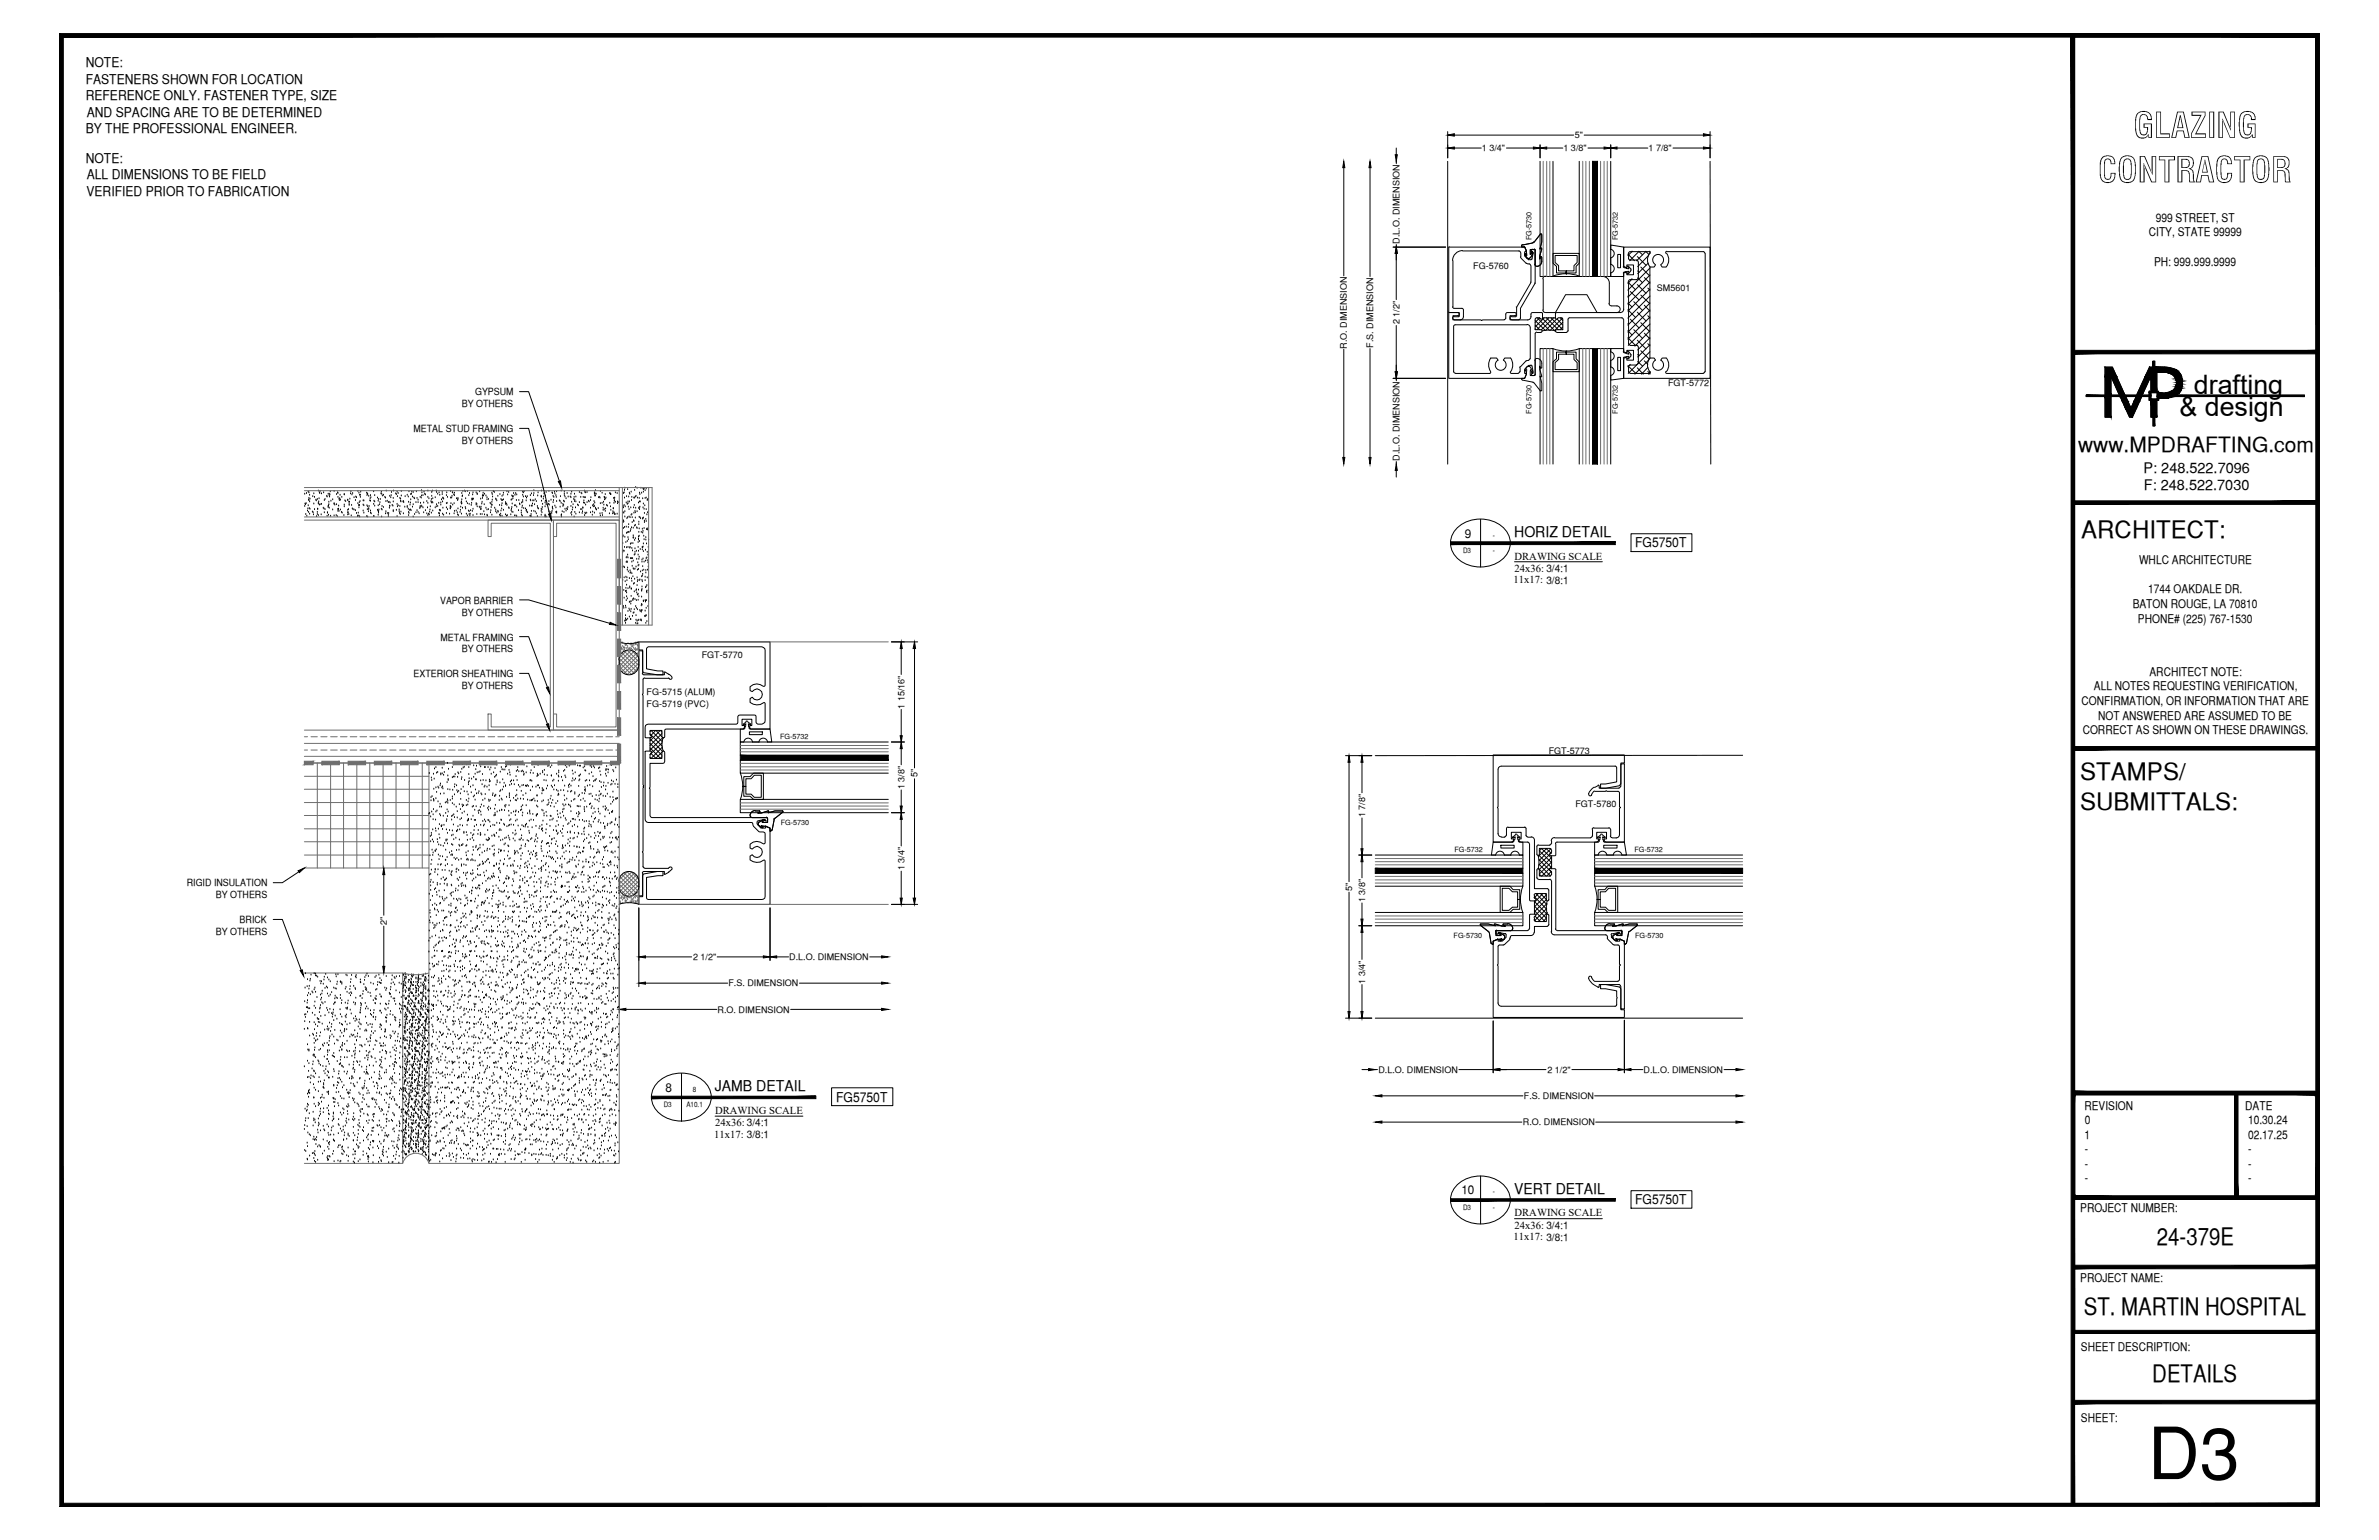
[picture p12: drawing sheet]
<svg xmlns="http://www.w3.org/2000/svg" width="432mm" height="279mm" viewBox="0 0 432 279" stroke-linecap="round" stroke-linejoin="round" font-family="sans-serif">
<defs><g id="words">
<text font-size="13.1" x="389.8" y="268.4">D3</text>
<g font-size="6.3">
<text x="387.2" y="25">GLAZING</text>
<text x="380.8" y="33.1">CONTRACTOR</text>
</g>
<g font-size="4.9">
<text x="398.2" y="71.5">drafting</text>
<text x="395.6" y="75.5">&amp; design</text>
</g>
<g font-size="4.4">
<text x="377.8" y="97.5">ARCHITECT:</text>
<text x="377.6" y="141.5">STAMPS/</text>
<text x="377.6" y="146.9">SUBMITTALS:</text>
<text x="391.5" y="225.8">24-379E</text>
<text x="378.2" y="238.5">ST. MARTIN HOSPITAL</text>
<text x="390.7" y="250.7">DETAILS</text>
</g>
<text font-size="3.8" x="377.2" y="82">www.MPDRAFTING.com</text>
<g font-size="2.7">
<text x="274.8" y="97.3">HORIZ DETAIL</text>
<text x="129.7" y="197.9">JAMB DETAIL</text>
<text x="274.8" y="216.5">VERT DETAIL</text>
</g>
<g font-size="2.6">
<text x="389.1" y="85.8">P: 248.522.7096</text>
<text x="389.1" y="89">F: 248.522.7030</text>
</g>
<g font-size="2.4">
<text x="15.6" y="12.2">NOTE:</text>
<text x="15.6" y="15.2">FASTENERS SHOWN FOR LOCATION</text>
<text x="15.6" y="18.2">REFERENCE ONLY. FASTENER TYPE, SIZE</text>
<text x="15.7" y="21.2">AND SPACING ARE TO BE DETERMINED</text>
<text x="15.6" y="24.2">BY THE PROFESSIONAL ENGINEER.</text>
<text x="15.6" y="29.5">NOTE:</text>
<text x="15.7" y="35.5">VERIFIED PRIOR TO FABRICATION</text>
<text x="15.7" y="32.5">ALL DIMENSIONS TO BE FIELD</text>
<text x="296.8" y="99.3">FG5750T</text>
<text x="151.8" y="199.9">FG5750T</text>
<text x="296.8" y="218.5">FG5750T</text>
</g>
<g font-size="2.2">
<text x="391.3" y="40.2">999 STREET, ST</text>
<text x="390" y="42.9">CITY, STATE 99999</text>
<text x="391" y="48.2">PH: 999.999.9999</text>
<text x="265.9" y="97.5">9</text>
<text x="388.2" y="102.3">WHLC ARCHITECTURE</text>
<text x="389.9" y="107.6">1744 OAKDALE DR.</text>
<text x="387.1" y="110.3">BATON ROUGE, LA 70810</text>
<text x="388" y="113">PHONE# (225) 767-1530</text>
<text x="380" y="125.2">ALL NOTES REQUESTING VERIFICATION,</text>
<text x="390.1" y="122.6">ARCHITECT NOTE:</text>
<text x="377.8" y="127.9">CONFIRMATION, OR INFORMATION THAT ARE</text>
<text x="380.8" y="130.6">NOT ANSWERED ARE ASSUMED TO BE</text>
<text x="378" y="133.2">CORRECT AS SHOWN ON THESE DRAWINGS.</text>
<text x="120.8" y="198.1">8</text>
<text x="378.3" y="201.3">REVISION</text>
<text x="378.4" y="204">0</text>
<text x="407.5" y="201.3">DATE</text>
<text x="408" y="204">10.30.24</text>
<text x="378.3" y="206.6">1</text>
<text x="378.4" y="209.2">-</text>
<text x="408" y="206.6">02.17.25</text>
<text x="408" y="209.2">-</text>
<text x="378.4" y="211.9">-</text>
<text x="378.4" y="214.5">-</text>
<text x="408" y="211.9">-</text>
<text x="408" y="214.5">-</text>
<text x="265.2" y="216.7">10</text>
<text x="377.6" y="219.9">PROJECT NUMBER:</text>
<text x="377.6" y="232.5">PROJECT NAME:</text>
<text x="377.7" y="245.2">SHEET DESCRIPTION:</text>
<text x="377.7" y="257.9">SHEET:</text>
</g>
<g font-size="1.9">
<text x="274.9" y="101.5">DRAWING SCALE</text>
<text x="274.7" y="105.9">11x17: 3/8:1</text>
<text x="274.9" y="103.7">24x36: 3/4:1</text>
<text x="129.8" y="202.1">DRAWING SCALE</text>
<text x="129.6" y="206.4">11x17: 3/8:1</text>
<text x="129.8" y="204.2">24x36: 3/4:1</text>
<text x="274.9" y="220.7">DRAWING SCALE</text>
<text x="274.7" y="225">11x17: 3/8:1</text>
<text x="274.9" y="222.9">24x36: 3/4:1</text>
</g>
<g font-size="1.8">
<text x="86.2" y="71.7">GYPSUM</text>
<text x="83.8" y="73.9">BY OTHERS</text>
<text x="75.1" y="78.4">METAL STUD FRAMING</text>
<text x="83.8" y="80.6">BY OTHERS</text>
<text x="79.9" y="109.5">VAPOR BARRIER</text>
<text x="83.8" y="111.7">BY OTHERS</text>
<text x="79.9" y="116.2">METAL FRAMING</text>
<text x="83.8" y="118.4">BY OTHERS</text>
<text x="75.1" y="122.9">EXTERIOR SHEATHING</text>
<text x="83.8" y="125">BY OTHERS</text>
<text x="33.9" y="160.8">RIGID INSULATION</text>
<text x="39.2" y="163">BY OTHERS</text>
<text x="43.5" y="167.4">BRICK</text>
<text x="39.2" y="169.7">BY OTHERS</text>
</g>
<g font-size="1.6">
<text x="269" y="27.4">1 3/4&quot;</text>
<text x="283.8" y="27.4">1 3/8&quot;</text>
<text x="285.8" y="25.1">5&quot;</text>
<text x="299.2" y="27.4">1 7/8&quot;</text>
<text x="254" y="44.3" transform="rotate(-90 254 44.3)">D.L.O. DIMENSION</text>
<text x="267.4" y="48.8">FG-5760</text>
<text x="300.7" y="52.8">SM5601</text>
<text x="254" y="58.8" transform="rotate(-90 254 58.8)">2 1/2&quot;</text>
<text x="244.5" y="63.2" transform="rotate(-90 244.5 63.2)">R.O. DIMENSION</text>
<text x="249.2" y="63.1" transform="rotate(-90 249.2 63.1)">F.S. DIMENSION</text>
<text x="302.8" y="70.1">FGT-5772</text>
<text x="254" y="83.6" transform="rotate(-90 254 83.6)">D.L.O. DIMENSION</text>
<text x="127.4" y="119.4">FGT-5770</text>
<text x="117.3" y="126.2">FG-5715 (ALUM)</text>
<text x="117.3" y="128.2">FG-5719 (PVC)</text>
<text x="164.1" y="128.6" transform="rotate(-90 164.1 128.6)">1 15/16&quot;</text>
<text x="281.1" y="136.8">FGT-5773</text>
<text x="164.1" y="143.2" transform="rotate(-90 164.1 143.2)">1 3/8&quot;</text>
<text x="166.6" y="141" transform="rotate(-90 166.6 141)">5&quot;</text>
<text x="247.8" y="148.3" transform="rotate(-90 247.8 148.3)">1 7/8&quot;</text>
<text x="285.9" y="146.4">FGT-5780</text>
<text x="164.1" y="157.9" transform="rotate(-90 164.1 157.9)">1 3/4&quot;</text>
<text x="245.4" y="161.7" transform="rotate(-90 245.4 161.7)">5&quot;</text>
<text x="70.2" y="167.8" transform="rotate(-90 70.2 167.8)">2&quot;</text>
<text x="247.8" y="163.7" transform="rotate(-90 247.8 163.7)">1 3/8&quot;</text>
<text x="125.8" y="174.2">2 1/2&quot;</text>
<text x="132.2" y="178.9">F.S. DIMENSION</text>
<text x="143.3" y="174.2">D.L.O. DIMENSION</text>
<text x="247.8" y="178.5" transform="rotate(-90 247.8 178.5)">1 3/4&quot;</text>
<text x="130.2" y="183.7">R.O. DIMENSION</text>
<text x="250.2" y="194.6">D.L.O. DIMENSION</text>
<text x="280.9" y="194.6">2 1/2&quot;</text>
<text x="298.3" y="194.6">D.L.O. DIMENSION</text>
<text x="276.6" y="199.4">F.S. DIMENSION</text>
<text x="276.4" y="204.2">R.O. DIMENSION</text>
</g>
<g font-size="1.3">
<text x="278" y="43.6" transform="rotate(-90 278 43.6)">FG-5730</text>
<text x="293.6" y="43.6" transform="rotate(-90 293.6 43.6)">FG-5732</text>
<text x="278" y="75.1" transform="rotate(-90 278 75.1)">FG-5730</text>
<text x="293.6" y="75.1" transform="rotate(-90 293.6 75.1)">FG-5732</text>
<text x="265.6" y="100.4">D3</text>
<text x="271" y="97.5">-</text>
<text x="271" y="100.4">-</text>
<text x="141.6" y="134.1">FG-5732</text>
<text x="141.7" y="149.7">FG-5730</text>
<text x="264" y="154.6">FG-5732</text>
<text x="296.7" y="154.6">FG-5732</text>
<text x="263.8" y="170.2">FG-5730</text>
<text x="296.8" y="170.2">FG-5730</text>
<text x="120.5" y="200.9">D3</text>
<text x="124.6" y="200.9">A10.1</text>
<text x="125.7" y="198.1">8</text>
<text x="265.6" y="219.6">D3</text>
<text x="271" y="216.7">-</text>
<text x="271" y="219.6">-</text>
</g>
</g></defs>
<!-- layer: SURROUNDING CONDITIONS -->
<g fill="none" stroke="#6c6c6c" stroke-width=".18">
<path d="M55.2 94.4h57.2M55.2 93.8h57.2M55.2 88.5h63.2v24.9h-6v-24.9M55.2 89h57.2M88.6 94.4h11.9v38.1h-11.9v-3h.6v2.4h10.7v-37h-10.7v2.4h-.6zM100.5 94.4h11.9v38.1h-11.9v-3h.5v2.4h10.8v-37h-10.8v2.4h-.5zM113 88.5v24.9M117.7 88.5v24.9M112.4 119.4l2.7 2.8M112.6 118.9l2.9 2.9M112.9 118.5l2.9 2.8M113.3 118.2l2.7 2.6"/>
<path d="M113.8 118l-1.4 1.4M113.9 118l2.1 2.1M114.6 118l-2.2 2.1 2.2 2.3 1.3-1.4M114.7 118l1.2 1.3M115.1 118.2l-2.7 2.7 1.5 1.5 2.1-2.1M115.5 118.6l-2.9 2.8M115.8 119l-2.9 2.9M116 119.6l-2.7 2.6M55.2 134.9h57.2M55.2 137.2h57.2M55.2 133.7h.6M55.2 136.1h.6"/>
<path d="M55.2 138.4h57.4M55.2 132.5h57.2M56.5 133.7h1.1M56.5 136.1h1.1M57.6 138.4v19.1M58.2 133.7h1.2M58.2 136.1h1.2M60 133.7h1.2M60 136.1h1.2M60 138.4v19.1M61.8 133.7h1.2M61.8 136.1h1.2"/>
<path d="M62.4 138.4v19.1M63.6 133.7h1.2M63.6 136.1h1.2M64.8 138.4v19.1M65.3 133.7h1.2M65.3 136.1h1.2M67.1 133.7h1.2M67.1 136.1h1.2M67.1 138.4v19.1M68.9 133.7h1.2M68.9 136.1h1.2M69.5 138.4v19.1"/>
<path d="M70.7 133.7h1.2M70.7 136.1h1.2M71.9 138.4v19.1M72.5 133.7h1.2M72.5 136.1h1.2M74.3 133.7h1.2M74.3 136.1h1.2M74.3 138.4v19.1M76.1 133.7h1.2M76.1 136.1h1.2M76.6 138.4v19.1M77.9 138.4h34.5v72.7h-34.5z"/>
<path d="M77.9 133.7h1.2M77.9 136.1h1.2M79.6 133.7h1.2M79.6 136.1h1.2M81.4 133.7h1.2M81.4 136.1h1.2M83.2 133.7h1.2M83.2 136.1h1.2M85 133.7h1.2M85 136.1h1.2M86.8 133.7h1.1M86.8 136.1h1.1"/>
<path d="M88.6 133.7h1.2M88.6 136.1h1.2M90.4 133.7h1.2M90.4 136.1h1.2M92.1 133.7h1.2M92.1 136.1h1.2M93.9 133.7h1.2M93.9 136.1h1.2M95.7 133.7h1.2M95.7 136.1h1.2M97.5 133.7h1.2M97.5 136.1h1.2"/>
<path d="M99.3 133.7h1.2M99.3 136.1h1.2M101.1 133.7h1.1M101.1 136.1h1.1M102.9 133.7h1.2M102.9 136.1h1.2M104.6 133.7h1.3M104.6 136.1h1.3M106.4 133.7h1.2M106.4 136.1h1.2M108.2 133.7h1.2M108.2 136.1h1.2"/>
<path d="M110 133.7h1.2M110 136.1h1.2M111.8 133.7h.6M111.8 136.1h.6M112.4 138.1v.6M55.2 155.1h22.7M55.2 152.7h22.7M55.2 150.4h22.7M55.2 148h22.7M55.2 145.6h22.7M55.2 143.2h22.7M55.2 140.8h22.7"/>
<path d="M55.2 157.5h22.7M112.4 159.6l1.5-1.4 2.1 2.1M112.4 159.7l2.7 2.7M112.6 159.1l2.9 3M112.9 158.7l2.9 2.9M113.3 158.4l2.7 2.6M115.1 158.4l-2.7 2.8 1.4 1.4M115.5 158.7l-2.9 3M115.8 159.2l-2.9 2.9M115.9 159.5l-1.3-1.3-2.2 2.2 2.2 2.2M116 159.8l-2.7 2.6M55.2 176.5h17.9v34.6h-17.9"/>
<path d="M73.1 176.5l1.3 .3h1.4l2.1-.3M115.9 161.4l-1.2 1.2M116 160.5l-2.1 2.1M73.1 211a2.44 2.44 0 0 1 2.4-1.8 2.44 2.44 0 0 1 2.3 1.8"/>
</g>
<g fill="none" stroke="#000" stroke-width=".18">
<path d="M55.3 89.7h.1M55.3 91.9h.1M55.4 91.4h.1M55.4 91.6h.1M55.5 93.3h.1M55.6 91.4h.1M55.6 89.5h.1M55.7 93.7h.1M55.8 92.7h.1M55.9 92.3h.1M55.9 91.8h.1M55.9 89.3h.1"/>
<path d="M56 90.7h.1M56 93h.1M56.1 90.8h.1M56.1 90.4h.1M56.1 89.4h.1M56.1 92.3h.1M56.2 89.9h.1M56.2 91.1h.1M56.2 93.3h.1M56.3 92.4h.1M56.3 90.6h.1M56.7 92.9h.1"/>
<path d="M56.8 90.1h.1M56.8 93h.1M56.9 93.4h.1M57 91.4h.1M57 89.6h.1M57.1 90.2h.1M57.1 92.5h.1M57.3 90.7h.1M57.4 90.9h.1M57.5 93.7h.1M57.6 90.6h.1M57.6 93.3h.1"/>
<path d="M57.6 93h.1M57.7 92.4h.1M57.8 91.4h.1M57.8 89.1h.1M57.8 91.3h.1M57.8 93.5h.1M57.8 91.1h.1M57.9 90.5h.1M58 89.4h.1M58 91.6h.1M58 89.5h.1M58.1 89.2h.1"/>
<path d="M58.1 91.6h.1M58.3 93.4h.1M58.4 91.5h.1M58.4 89.6h.1M58.7 92.2h.1M58.7 89.4h.1M58.8 92.3h.1M58.9 90.8h.1M58.9 93h.1M59 92.5h.1M59 90.6h.1M59.3 90h.1"/>
<path d="M59.4 93.7h.1M59.4 90.2h.1M59.4 93.1h.1M59.4 93h.1M59.6 92.1h.1M59.6 89.7h.1M59.6 91.9h.1M59.6 93.5h.1M59.6 91.8h.1M59.7 91.6h.1M59.7 91.1h.1M59.8 89.7h.1"/>
<path d="M59.8 90h.1M59.8 92.2h.1M59.8 90.2h.1M59.9 89.8h.1M59.9 89.2h.1M60 93.7h.1M60.1 90.9h.1M60.4 92.5h.1M60.4 90.7h.1M60.6 89.2h.1M60.6 91.4h.1M60.6 93.6h.1"/>
<path d="M60.6 91.5h.1M60.8 91.6h.1M61 93.5h.1M61.1 91.6h.1M61.1 89.7h.1M61.2 93.7h.1M61.3 89.4h.1M61.3 92.8h.1M61.3 90.2h.1M61.3 92.5h.1M61.3 89.5h.1M61.4 92.4h.1"/>
<path d="M61.5 91.8h.1M61.5 90.6h.1M61.5 92.8h.1M61.6 90.8h.1M61.7 90.5h.1M61.7 89.9h.1M61.8 92.5h.1M61.8 90.7h.1M62 93h.1M62 90.2h.1M62.1 93.1h.1M62.4 93.5h.1"/>
<path d="M62.5 91.6h.1M62.5 89.8h.1M62.5 89.7h.1M62.5 91.9h.1M62.6 90.9h.1M62.7 91h.1M63.1 92.6h.1M63.1 90.7h.1M63.1 93.4h.1M63.1 90.8h.1M63.1 93h.1M63.2 93h.1"/>
<path d="M63.2 92.5h.1M63.3 91.1h.1M63.3 93.3h.1M63.4 91.5h.1M63.4 91.7h.1M63.4 91.1h.1M63.5 90.6h.1M63.6 89.6h.1M63.7 89.2h.1M63.8 93.6h.1M63.8 91.7h.1M63.9 89.8h.1"/>
<path d="M63.9 92.3h.1M64 89.5h.1M64.1 92.5h.1M64.3 90.3h.1M64.3 92.5h.1M64.5 92.6h.1M64.5 90.8h.1M64.6 90.2h.1M64.7 90.3h.1M64.7 93.2h.1M64.9 93.7h.1M65 89.2h.1"/>
<path d="M65 91.4h.1M65 93.6h.1M65 93.1h.1M65.2 93.7h.1M65.2 92.1h.1M65.2 91.8h.1M65.2 89.5h.1M65.2 91.7h.1M65.2 91.2h.1M65.3 89.9h.1M65.3 93.8h.1M65.3 91h.1"/>
<path d="M65.4 90.2h.1M65.4 89.9h.1M65.5 89.3h.1M65.9 92.7h.1M65.9 90.9h.1M65.9 91.6h.1M66 90.9h.1M66 93.1h.1M66 91.8h.1M66.5 93.7h.1M66.5 89.5h.1M66.6 91.8h.1"/>
<path d="M66.6 89.9h.1M66.7 89.6h.1M66.7 92.5h.1M66.7 93.8h.1M66.7 89.7h.1M66.7 91.9h.1M66.9 92.8h.1M66.9 92.5h.1M66.9 90h.1M66.9 92.3h.1M67 91.9h.1M67.1 90.9h.1"/>
<path d="M67.2 90.5h.1M67.2 92.7h.1M67.2 90.9h.1M67.2 89.9h.1M67.2 93.1h.1M67.3 90.3h.1M67.4 93.2h.1M67.8 89.2h.1M67.8 91.5h.1M67.8 93.7h.1M67.9 93.7h.1M67.9 90.9h.1"/>
<path d="M68 91.8h.1M68 89.9h.1M68 91.1h.1M68.5 90.4h.1M68.5 92.6h.1M68.6 92.8h.1M68.6 90.9h.1M68.6 93.5h.1M68.6 91.8h.1M68.7 93.1h.1M68.7 90.6h.1M68.7 92.8h.1"/>
<path d="M68.8 92.5h.1M68.9 91.6h.1M69 91.2h.1M69 90.6h.1M69.2 89.6h.1M69.2 89.3h.1M69.2 92.4h.1M69.3 93.8h.1M69.3 89.7h.1M69.3 91.9h.1M69.3 92.5h.1M69.4 90h.1"/>
<path d="M69.6 89.9h.1M69.6 92.1h.1M69.8 90.2h.1M70 90.4h.1M70 93.2h.1M70 92.8h.1M70 91h.1M70.1 89.1h.1M70.3 90.9h.1M70.3 93.2h.1M70.5 93.7h.1M70.5 91.2h.1"/>
<path d="M70.5 93.4h.1M70.5 93.2h.1M70.6 91.1h.1M70.7 92.2h.1M70.7 91.9h.1M70.7 90h.1M70.7 91.8h.1M70.8 91.2h.1M70.9 90.3h.1M71 89.9h.1M71.1 89.3h.1M71.2 91.7h.1"/>
<path d="M71.3 91.8h.1M71.4 92.8h.1M71.4 91.1h.1M71.4 90.4h.1M71.4 92.6h.1M71.4 89.1h.1M71.8 89.6h.1M71.9 89.7h.1M71.9 92.6h.1M72.1 89.3h.1M72.1 91.5h.1M72.1 93.7h.1"/>
<path d="M72.1 91.9h.1M72.1 90.1h.1M72.3 89.5h.1M72.3 91.8h.1M72.5 92.8h.1M72.5 92.5h.1M72.5 93.2h.1M72.6 91.9h.1M72.6 90.4h.1M72.6 93.3h.1M72.7 90.9h.1M72.7 90.6h.1"/>
<path d="M72.8 92.9h.1M72.8 91.1h.1M72.8 89.2h.1M72.8 90h.1M73.2 91.1h.1M73.2 91h.1M73.2 93.2h.1M73.3 91.2h.1M73.5 92h.1M73.5 90.1h.1M73.9 89.9h.1M73.9 92.1h.1"/>
<path d="M73.9 91.9h.1M74.1 90.2h.1M74.1 92.4h.1M74.2 93h.1M74.2 91.1h.1M74.2 93.5h.1M74.2 89.2h.1M74.2 93.2h.1M74.3 92.6h.1M74.4 91.6h.1M74.5 91.2h.1M74.5 92.5h.1"/>
<path d="M74.5 90.7h.1M74.5 89.7h.1M74.6 92.6h.1M74.7 89.7h.1M74.7 89.3h.1M74.9 92h.1M74.9 90.2h.1M75 89.3h.1M75 91.6h.1M75 93.8h.1M75.1 90.4h.1M75.2 90.5h.1"/>
<path d="M75.2 93.3h.1M75.5 93h.1M75.5 91.2h.1M75.6 89.2h.1M75.7 90.4h.1M75.7 92.6h.1M75.9 90.7h.1M75.9 93h.1M75.9 91.2h.1M76.1 93.2h.1M76.2 92.3h.1M76.3 92.1h.1"/>
<path d="M76.3 90.2h.1M76.3 91.9h.1M76.3 91.3h.1M76.5 90.4h.1M76.5 91.8h.1M76.5 90h.1M76.5 89h.1M76.6 89.4h.1M76.6 91.9h.1M76.8 89.9h.1M76.8 92.1h.1M76.9 93h.1"/>
<path d="M76.9 91.2h.1M77 89.3h.1M77.1 89.7h.1M77.2 89.8h.1M77.2 92.6h.1M77.5 91h.1M77.5 93.2h.1M77.6 92.1h.1M77.7 90.2h.1M77.7 89.1h.1M77.7 91.3h.1M77.7 93.5h.1"/>
<path d="M77.8 93.3h.1M77.9 90.5h.1M77.9 93.4h.1M78 92.9h.1M78 92.5h.1M78.1 91.9h.1M78.2 91h.1M78.3 93.1h.1M78.3 91.2h.1M78.3 90.6h.1M78.4 89.3h.1M78.4 90h.1"/>
<path d="M78.4 91.1h.1M78.5 89.1h.1M78.5 90.5h.1M78.5 92.7h.1M78.5 91.2h.1M79 92.1h.1M79 90.3h.1M79.2 89.1h.1M79.2 91.9h.1M79.2 89.3h.1M79.2 91.6h.1M79.4 89.7h.1"/>
<path d="M79.4 91.9h.1M79.6 93.2h.1M79.6 91.3h.1M79.7 89.4h.1M79.8 93.6h.1M79.8 93.2h.1M79.8 92.6h.1M79.8 89.9h.1M79.9 92.6h.1M79.9 92.7h.1M80 91.6h.1M80 91.2h.1"/>
<path d="M80.1 90.7h.1M80.3 89.7h.1M80.3 89.3h.1M80.3 91.1h.1M80.3 93.3h.1M80.4 92.2h.1M80.4 90.4h.1M80.5 90.6h.1M80.5 93.5h.1M81 93.2h.1M81 91.4h.1M81 89.9h.1"/>
<path d="M81 92.1h.1M81.1 89.4h.1M81.2 91.3h.1M81.2 90.2h.1M81.2 92.5h.1M81.6 93.3h.1M81.7 92.3h.1M81.7 91.9h.1M81.8 90.4h.1M81.8 91.9h.1M81.8 89.2h.1M81.9 91.4h.1"/>
<path d="M81.9 92.1h.1M82 90.4h.1M82 90h.1M82.1 89.4h.1M82.2 89.4h.1M82.2 91.6h.1M82.4 89.8h.1M82.4 93.2h.1M82.4 91.4h.1M82.5 89.5h.1M82.5 89.9h.1M82.5 92.8h.1"/>
<path d="M82.8 92.7h.1M82.9 90.5h.1M83 93h.1M83.1 90.8h.1M83.1 93.4h.1M83.1 92.3h.1M83.1 90.4h.1M83.1 90.6h.1M83.2 93.5h.1M83.5 93h.1M83.6 92.6h.1M83.6 92h.1"/>
<path d="M83.7 91.2h.1M83.8 93.3h.1M83.8 91.4h.1M83.8 91.1h.1M83.8 89.5h.1M83.8 90.7h.1M83.9 90.1h.1M83.9 90h.1M83.9 92.2h.1M84 89.2h.1M84.3 89.1h.1M84.5 89.2h.1"/>
<path d="M84.5 92.1h.1M84.5 92.3h.1M84.5 90.5h.1M84.6 91.1h.1M84.6 93.3h.1M84.8 89.2h.1M84.8 91.4h.1M84.8 93.6h.1M85 92.7h.1M85.1 89.9h.1M85.2 93.3h.1M85.2 91.5h.1"/>
<path d="M85.2 92.8h.1M85.2 89.5h.1M85.3 93.6h.1M85.3 93.3h.1M85.4 92.6h.1M85.5 91.7h.1M85.6 91.3h.1M85.7 90.7h.1M85.7 90.6h.1M85.7 92.8h.1M85.8 89.8h.1M85.8 90.7h.1"/>
<path d="M85.9 92.4h.1M85.9 89.4h.1M85.9 93.5h.1M85.9 90.6h.1M86.4 89.4h.1M86.4 91.6h.1M86.4 91.4h.1M86.6 93.3h.1M86.6 91.5h.1M86.6 89.6h.1M86.6 89.7h.1M86.6 91.9h.1"/>
<path d="M87 92h.1M87.1 89.2h.1M87.1 92.1h.1M87.2 93.3h.1M87.2 92.5h.1M87.2 90.6h.1M87.3 92.4h.1M87.3 92h.1M87.4 91.4h.1M87.5 91.1h.1M87.5 93.3h.1M87.6 90.4h.1"/>
<path d="M87.6 90h.1M87.6 89.9h.1M87.7 89.5h.1M87.8 90h.1M87.8 92.8h.1M87.9 91.6h.1M87.9 93.4h.1M87.9 89.7h.1M88.2 90h.1M88.2 92.2h.1M88.4 90.3h.1M88.4 92.5h.1"/>
<path d="M88.4 90.7h.1M88.4 93.5h.1M88.5 93.6h.1M88.6 92.5h.1M88.6 90.6h.1M89 91.3h.1M89 93h.1M89.1 92.6h.1M89.1 91.4h.1M89.2 92.1h.1M89.3 93.5h.1M89.3 91.6h.1"/>
<path d="M89.3 91.1h.1M89.3 89.5h.1M89.3 91.7h.1M89.3 89.7h.1M89.3 90.7h.1M89.4 90.2h.1M89.5 89.2h.1M89.6 89.2h.1M89.7 89.3h.1M89.8 92.2h.1M90 92.5h.1M90 90.6h.1"/>
<path d="M90 92.8h.1M90 90.7h.1M90.2 90.9h.1M90.2 93.1h.1M90.4 90h.1M90.4 92.8h.1M90.4 92.9h.1M90.7 93.5h.1M90.7 91.7h.1M90.7 89.7h.1M90.8 93.7h.1M90.9 93.3h.1"/>
<path d="M90.9 92.7h.1M90.9 90.6h.1M91.1 91.8h.1M91.1 92.3h.1M91.1 90.8h.1M91.1 91.4h.1M91.1 90h.1M91.1 93.7h.1M91.2 90.8h.1M91.3 89.9h.1M91.4 92.6h.1M91.4 90.7h.1"/>
<path d="M91.4 89.5h.1M91.8 91.2h.1M91.8 93.4h.1M91.8 91.5h.1M91.9 91.4h.1M91.9 93.7h.1M92 91.7h.1M92 89.2h.1M92.1 93.5h.1M92.1 89.8h.1M92.3 89.3h.1M92.3 92.1h.1"/>
<path d="M92.4 92.3h.1M92.7 93.4h.1M92.8 92.6h.1M92.8 90.7h.1M92.8 92.4h.1M92.9 92.1h.1M92.9 90.7h.1M92.9 92.9h.1M92.9 90h.1M93 91.4h.1M93 90.1h.1M93.1 90.5h.1"/>
<path d="M93.1 93h.1M93.2 90.1h.1M93.2 89.5h.1M93.4 93.6h.1M93.4 91.8h.1M93.5 89.9h.1M93.6 89.5h.1M93.6 91.8h.1M93.7 93.6h.1M93.7 90.8h.1M93.8 89.8h.1M93.8 92h.1"/>
<path d="M93.8 93.7h.1M94.1 92.6h.1M94.2 90.8h.1M94.3 91.4h.1M94.4 91.6h.1M94.6 93.1h.1M94.6 92.7h.1M94.7 91.2h.1M94.7 93.5h.1M94.7 92.1h.1M94.8 93.7h.1M94.8 91.8h.1"/>
<path d="M94.9 89.9h.1M94.9 91.1h.1M94.9 90.8h.1M94.9 89.3h.1M95 90.2h.1M95 89.4h.1M95.1 92.3h.1M95.1 89.2h.1M95.4 90.1h.1M95.4 92.3h.1M95.5 92.7h.1M95.5 90.9h.1"/>
<path d="M95.6 90.4h.1M95.6 92.6h.1M95.6 92.9h.1M95.7 90.1h.1M95.8 93h.1M96.1 91.8h.1M96.2 93.7h.1M96.3 89.9h.1M96.3 90.7h.1M96.3 93.7h.1M96.3 90.9h.1M96.4 93.3h.1"/>
<path d="M96.4 93.7h.1M96.5 92.8h.1M96.5 89.6h.1M96.5 91.8h.1M96.6 91.8h.1M96.6 91.4h.1M96.7 90.9h.1M96.8 89.9h.1M96.9 92.8h.1M96.9 90.9h.1M96.9 89h.1M96.9 89.5h.1"/>
<path d="M97 91.6h.1M97.2 90.7h.1M97.2 92.9h.1M97.3 91h.1M97.3 93.2h.1M97.5 93.7h.1M97.5 91.9h.1M97.6 90h.1M97.6 92.2h.1M97.7 89.4h.1M97.7 92.3h.1M98.2 92.8h.1"/>
<path d="M98.2 93.5h.1M98.2 90.2h.1M98.2 92.4h.1M98.2 90h.1M98.3 90.9h.1M98.3 89.1h.1M98.3 90.2h.1M98.4 92.5h.1M98.4 93h.1M98.4 92.1h.1M98.5 91.5h.1M98.6 90.6h.1"/>
<path d="M98.7 90.2h.1M98.7 89.6h.1M98.9 93.8h.1M98.9 91.9h.1M98.9 91.2h.1M98.9 93.5h.1M98.9 93.7h.1M99 90h.1M99 90.9h.1M99.1 89.3h.1M99.1 91.6h.1M99.1 93.8h.1"/>
<path d="M99.6 91.5h.1M99.6 92.8h.1M99.6 91h.1M99.6 89.2h.1M99.7 91.6h.1M100 90.7h.1M100 93h.1M100.1 93.2h.1M100.2 92.8h.1M100.2 89.4h.1M100.3 92h.1M100.3 92.2h.1"/>
<path d="M100.3 89.5h.1M100.3 92.4h.1M100.4 90h.1M100.4 91.2h.1M100.5 90.8h.1M100.5 90.2h.1M100.6 89.3h.1M100.7 89.6h.1M100.7 91.8h.1M100.9 89.9h.1M100.9 92.1h.1M100.9 93h.1"/>
<path d="M101 90.2h.1M101 92.9h.1M101 91h.1M101 89.2h.1M101 93.1h.1M101.5 90.9h.1M101.7 92h.1M101.7 91h.1M101.7 90.1h.1M101.9 89.1h.1M101.9 91.3h.1M101.9 93.5h.1"/>
<path d="M101.9 93.8h.1M101.9 93.4h.1M102 92.8h.1M102.2 91.9h.1M102.2 91.5h.1M102.3 90.9h.1M102.3 91.7h.1M102.4 93h.1M102.4 91.1h.1M102.4 89.2h.1M102.4 89.9h.1M102.4 89.6h.1"/>
<path d="M102.6 90.2h.1M102.6 92.4h.1M102.7 90.5h.1M102.7 92.7h.1M102.9 92.3h.1M102.9 89.5h.1M103 92.5h.1M103.1 92.1h.1M103.1 90.2h.1M103.5 90.2h.1M103.6 89.7h.1M103.6 91.9h.1"/>
<path d="M103.6 90.3h.1M103.6 93.2h.1M103.8 93h.1M103.8 91.1h.1M103.8 89.3h.1M103.8 93.5h.1M103.9 92.5h.1M103.9 92.1h.1M104 91.6h.1M104.1 90.6h.1M104.2 90.2h.1M104.2 93.8h.1"/>
<path d="M104.3 89.7h.1M104.3 91h.1M104.3 90.7h.1M104.3 93h.1M104.5 92.1h.1M104.5 90.2h.1M104.5 91.1h.1M104.5 93.3h.1M104.8 91.6h.1M105 91.8h.1M105.2 93h.1M105.2 91.2h.1"/>
<path d="M105.2 89.3h.1M105.4 90.2h.1M105.4 92.5h.1M105.5 89.5h.1M105.6 89.6h.1M105.6 92.5h.1M105.7 93.2h.1M105.7 92.8h.1M105.8 92.1h.1M105.8 92.2h.1M105.9 90.2h.1M105.9 91.2h.1"/>
<path d="M106 90.9h.1M106 90.3h.1M106.1 89.1h.1M106.1 91.3h.1M106.1 93.5h.1M106.2 89.3h.1M106.2 93.1h.1M106.2 90.3h.1M106.3 89.4h.1M106.3 91.6h.1M106.3 93.2h.1M106.5 93.1h.1"/>
<path d="M106.6 91.2h.1M106.6 89.3h.1M106.8 90.9h.1M106.9 91.1h.1M107.2 92.2h.1M107.2 90.8h.1M107.2 93h.1M107.3 90.3h.1M107.5 93.5h.1M107.6 92.9h.1M107.6 91.8h.1M107.7 91.9h.1"/>
<path d="M107.8 91.6h.1M107.8 91h.1M107.9 93.1h.1M107.9 89.4h.1M107.9 89.7h.1M107.9 91.9h.1M107.9 91.2h.1M107.9 90h.1M108 89.6h.1M108.1 89h.1M108.1 90h.1M108.1 92.2h.1"/>
<path d="M108.1 92.4h.1M108.2 89.7h.1M108.3 92.5h.1M108.6 92.3h.1M108.6 90.3h.1M108.8 90.2h.1M108.9 90.4h.1M108.9 93.2h.1M109 89.2h.1M109 91.4h.1M109 93.6h.1M109.3 93.2h.1"/>
<path d="M109.3 91.3h.1M109.3 89.5h.1M109.3 93.5h.1M109.5 92.6h.1M109.5 92.2h.1M109.5 91.1h.1M109.6 91.6h.1M109.7 90.2h.1M109.7 92.5h.1M109.7 90.7h.1M109.7 90.3h.1M109.9 89.7h.1"/>
<path d="M109.9 90.6h.1M109.9 92.8h.1M109.9 92.3h.1M110 90.4h.1M110.1 91.7h.1M110.2 91.8h.1M110.6 93.2h.1M110.7 91.3h.1M110.7 89.5h.1M110.7 89.6h.1M110.8 89.7h.1M110.8 91.9h.1"/>
<path d="M110.9 89.7h.1M110.9 92.6h.1M111.2 93.2h.1M111.3 92.8h.1M111.3 92.3h.1M111.4 90.4h.1M111.4 91.3h.1M111.4 93h.1M111.4 93.2h.1M111.5 90.9h.1M111.5 90.8h.1M111.5 90.4h.1"/>
<path d="M111.6 90.4h.1M111.6 93.3h.1M111.7 89.4h.1M111.7 91.1h.1M112 93.3h.1M112 89.5h.1M112.1 91.4h.1M112.1 91.1h.1M112.2 91.2h.1M113 98.6h.1M113 97.4h.1M113.1 97.2h.1"/>
<path d="M113.1 91.9h.1M113.1 93h.1M113.1 99.9h.1M113.1 94.8h.1M113.2 95.9h.1M113.2 94.5h.1M113.2 92.1h.1M113.2 89.5h.1M113.2 93.1h.1M113.2 94.7h.1M113.3 91.7h.1M113.3 89.4h.1"/>
<path d="M113.3 90.4h.1M113.3 89h.1M113.3 99.3h.1M113.3 95.7h.1M113.4 97.5h.1M113.4 93.8h.1M113.4 92.8h.1M113.4 88.6h.1M113.5 91.9h.1M113.6 98.4h.1M113.7 95.6h.1M113.7 91.2h.1"/>
<path d="M113.7 90.1h.1M113.7 99.4h.1M113.7 96.8h.1M113.8 94.1h.1M113.9 98.2h.1M113.9 96.6h.1M113.9 91.5h.1M113.9 93.9h.1M113.9 88.8h.1M114 99.3h.1M114 97.5h.1M114 91.1h.1"/>
<path d="M114 91.4h.1M114 97.9h.1M114 96.6h.1M114 95.7h.1M114 92h.1M114.1 95.2h.1M114.1 90.2h.1M114.2 93.8h.1M114.2 92.5h.1M114.2 96.6h.1M114.2 91.1h.1M114.2 89.5h.1"/>
<path d="M114.3 89.7h.1M114.3 99.4h.1M114.4 93.9h.1M114.4 99.3h.1M114.4 96.4h.1M114.4 98.7h.1M114.5 92.1h.1M114.5 96.1h.1M114.6 89.3h.1M114.6 98.6h.1M114.6 93.5h.1M114.6 95.8h.1"/>
<path d="M114.6 90.8h.1M114.7 99.5h.1M114.7 90.2h.1M114.7 93.3h.1M114.7 93.9h.1M114.7 94.8h.1M114.8 99.9h.1M114.9 98.6h.1M114.9 97.2h.1M114.9 95.8h.1M114.9 97.7h.1M114.9 97.5h.1"/>
<path d="M115 94.5h.1M115 92.1h.1M115.1 93.1h.1M115.1 94.6h.1M115.1 90.4h.1M115.1 91.7h.1M115.2 89h.1M115.2 98h.1M115.2 95.4h.1M115.3 99.6h.1M115.3 92.8h.1M115.3 97.7h.1"/>
<path d="M115.3 94h.1M115.3 93h.1M115.3 95.3h.1M115.3 90.2h.1M115.4 92.2h.1M115.4 88.5h.1M115.4 90h.1M115.6 95.8h.1M115.6 95.9h.1M115.6 92.8h.1M115.6 88.6h.1M115.7 90.4h.1"/>
<path d="M115.8 99.3h.1M115.8 98.4h.1M115.9 98h.1M115.9 97.8h.1M115.9 91.2h.1M115.9 97.4h.1M116 96.6h.1M116 95.2h.1M116 92.3h.1M116 94.7h.1M116 93.9h.1M116 95.9h.1"/>
<path d="M116 90.4h.1M116 97.3h.1M116 92.1h.1M116.1 92.5h.1M116.1 91.1h.1M116.1 98.2h.1M116.1 89.5h.1M116.1 89.7h.1M116.1 93.9h.1M116.1 92h.1M116.2 99.7h.1M116.2 91.1h.1"/>
<path d="M116.3 94.1h.1M116.3 88.6h.1M116.4 96.6h.1M116.5 89.5h.1M116.6 99.8h.1M116.6 96h.1M116.6 99.3h.1M116.6 99.4h.1M116.6 94.2h.1M116.6 90.5h.1M116.6 96.7h.1M116.6 94.1h.1"/>
<path d="M116.7 88.6h.1M116.7 96.4h.1M116.7 92.1h.1M116.7 99.3h.1M116.8 98.7h.1M116.8 89.3h.1M116.8 94h.1M116.8 91.4h.1M116.8 88.8h.1M116.8 97.3h.1M116.9 95.9h.1M116.9 97.9h.1"/>
<path d="M116.9 92.4h.1M116.9 88.7h.1M117 94.6h.1M117 93.2h.1M117 94.8h.1M117 91.8h.1M117.1 90.4h.1M117.1 89h.1M117.2 99.8h.1M117.2 98h.1M117.2 94.2h.1M117.2 97.5h.1"/>
<path d="M117.3 92.5h.1M117.3 88.7h.1M117.3 94.6h.1M117.3 90.4h.1M117.3 98.7h.1M117.3 96.1h.1M117.4 93.4h.1M117.5 95.9h.1M117.5 90.8h.1M117.5 96.1h.1M117.5 93h.1M117.6 90.6h.1"/>
<path d="M117.6 90.7h.1M117.7 99.3h.1M117.7 98h.1M113 102.9h.1M113 100h.1M113 100.2h.1M113 105.3h.1M113.2 110h.1M113.2 110.4h.1M113.2 107.1h.1M113.2 102.9h.1M113.3 108.5h.1"/>
<path d="M113.3 104.8h.1M113.3 100h.1M113.3 103h.1M113.4 112.7h.1M113.5 105.5h.1M113.5 112.6h.1M113.5 113.1h.1M113.5 111.7h.1M113.5 112.3h.1M113.5 110h.1M113.5 107.3h.1M113.6 110.3h.1"/>
<path d="M113.6 106.7h.1M113.6 112.5h.1M113.6 104.7h.1M113.7 109h.1M113.7 101.2h.1M113.7 107.3h.1M113.7 102h.1M113.7 107.6h.1M113.7 106.2h.1M113.7 112.5h.1M113.7 108.3h.1M113.8 104.8h.1"/>
<path d="M113.8 105.3h.1M113.8 101.1h.1M113.8 101.9h.1M113.9 103.4h.1M113.9 102h.1M113.9 108.6h.1M113.9 100.7h.1M113.9 112.3h.1M113.9 103.1h.1M114 106.8h.1M114 101.2h.1M114 110.9h.1"/>
<path d="M114 103.8h.1M114.2 110.5h.1M114.2 105h.1M114.2 112h.1M114.2 109.3h.1M114.3 110.7h.1M114.3 106.5h.1M114.3 106.7h.1M114.4 103.6h.1M114.4 109.2h.1M114.4 104h.1M114.4 112.4h.1"/>
<path d="M114.4 101.3h.1M114.5 111h.1M114.5 109.6h.1M114.5 112.4h.1M114.5 103.9h.1M114.6 108.2h.1M114.6 110.6h.1M114.6 106.9h.1M114.6 109.2h.1M114.6 105h.1M114.6 101.3h.1M114.7 105.5h.1"/>
<path d="M114.7 104.1h.1M114.7 102h.1M114.7 102.7h.1M114.8 101.3h.1M114.8 111.8h.1M114.9 108.8h.1M114.9 109h.1M114.9 104.6h.1M114.9 103.2h.1M114.9 101.8h.1M114.9 111.3h.1M115 108.6h.1"/>
<path d="M115 106h.1M115.1 111.2h.1M115.1 103.3h.1M115.1 110.6h.1M115.1 107.4h.1M115.1 105.9h.1M115.1 100.7h.1M115.2 105.1h.1M115.3 108.8h.1M115.3 103.3h.1M115.3 100.2h.1M115.3 100.6h.1"/>
<path d="M115.4 113.1h.1M115.4 110h.1M115.4 111.7h.1M115.4 112.5h.1M115.4 107.2h.1M115.4 102.9h.1M115.5 110.4h.1M115.5 109h.1M115.5 107h.1M115.5 100h.1M115.6 107.6h.1M115.6 101.5h.1"/>
<path d="M115.6 106.2h.1M115.6 104.8h.1M115.6 112.7h.1M115.6 113.2h.1M115.7 103.4h.1M115.7 105.5h.1M115.7 110.6h.1M115.7 107.9h.1M115.8 102.1h.1M115.8 113.2h.1M115.8 105.3h.1M115.8 100.7h.1"/>
<path d="M115.8 112.6h.1M115.8 108.9h.1M115.8 107.8h.1M115.8 102.7h.1M115.9 107.1h.1M115.9 103.3h.1M115.9 100h.1M116 101.5h.1M116 112.5h.1M116 108.3h.1M116 102.6h.1M116 105.3h.1"/>
<path d="M116 101.1h.1M116.1 110.7h.1M116.1 105.2h.1M116.2 110.9h.1M116.3 103.8h.1M116.3 112.5h.1M116.3 112.6h.1M116.4 111.1h.1M116.4 112.6h.1M116.4 109.9h.1M116.5 109.7h.1M116.5 108.3h.1"/>
<path d="M116.5 110.8h.1M116.5 107.1h.1M116.5 107.3h.1M116.5 104.6h.1M116.5 106.9h.1M116.5 105.3h.1M116.5 101.6h.1M116.5 110.7h.1M116.5 106.5h.1M116.5 109.8h.1M116.5 102h.1M116.6 105.5h.1"/>
<path d="M116.6 103.6h.1M116.6 104.5h.1M116.6 104.2h.1M116.6 102.8h.1M116.7 101.4h.1M116.8 100.1h.1M116.8 109h.1M116.8 109.2h.1M116.8 103.4h.1M116.9 102h.1M117 111.8h.1M117.1 110.9h.1"/>
<path d="M117.1 105.3h.1M117.1 109h.1M117.1 104.7h.1M117.1 111.9h.1M117.2 109h.1M117.2 101.8h.1M117.2 109.2h.1M117.2 106.6h.1M117.2 113.1h.1M117.2 103.5h.1M117.2 111.8h.1M117.2 103.9h.1"/>
<path d="M117.3 111.7h.1M117.3 110.4h.1M117.3 106.5h.1M117.3 101.3h.1M117.3 109h.1M117.3 107.4h.1M117.4 107.6h.1M117.4 106.2h.1M117.4 112.8h.1M117.4 107.3h.1M117.4 101.2h.1M117.5 104.8h.1"/>
<path d="M117.5 101.7h.1M117.5 100.2h.1M117.5 103.4h.1M117.6 102.1h.1M117.6 100.7h.1M117.6 110h.1M117.7 107.2h.1M117.7 102.9h.1M117.7 109.2h.1M78.9 139.5h.1M79.1 139.3h.1M80.1 138.6h.1"/>
<path d="M80.3 139.4h.1M81.2 138.5h.1M81.4 139.6h.1M82.1 139.3h.1M82.7 138.7h.1M83.4 138.6h.1M83.8 139.6h.1M83.9 138.7h.1M84.1 139.3h.1M84.3 139.2h.1M84.7 138.7h.1M85.1 139.3h.1"/>
<path d="M85.2 138.7h.1M86 138.9h.1M86.4 139.6h.1M86.5 139h.1M87.2 139.1h.1M87.6 138.7h.1M87.9 139.3h.1M88.1 139.3h.1M88.6 139.3h.1M88.9 139.7h.1M89.1 139.3h.1M89.9 139.4h.1"/>
<path d="M90.2 138.8h.1M91 139.3h.1M91.1 139.6h.1M91.3 139.7h.1M91.6 139.7h.1M91.8 139.2h.1M91.9 139.1h.1M92.4 139.8h.1M92.6 138.8h.1M93.7 140h.1M93.9 139.8h.1M94 139.3h.1"/>
<path d="M94.8 139.9h.1M95.1 138.8h.1M95.6 139.1h.1M96.4 139.8h.1M97 139.3h.1M97.7 138.9h.1M98.5 140h.1M98.8 139.8h.1M99.4 139.1h.1M99.6 138.9h.1M99.9 139.3h.1M100.1 138.9h.1"/>
<path d="M101.4 139.9h.1M102.3 138.6h.1M102.3 140h.1M102.5 139.8h.1M102.6 138.9h.1M102.7 138.7h.1M102.9 139.3h.1M103.3 139h.1M103.6 138.7h.1M103.9 139.9h.1M104.8 138.9h.1M105.2 139h.1"/>
<path d="M105.3 139h.1M105.9 139.3h.1M106.1 139.1h.1M106.2 139.8h.1M106.3 139.9h.1M107.1 139h.1M107.3 138.8h.1M107.4 139.3h.1M107.7 139.1h.1M107.9 139.3h.1M108.6 139.4h.1M108.8 139.3h.1"/>
<path d="M110 139.6h.1M110 139.8h.1M110.1 139.1h.1M110.2 139.6h.1M110.4 139.7h.1M111 138.9h.1M111.3 139.8h.1M111.8 139.3h.1M77.9 147.7h.1M77.9 140.3h.1M78 147.6h.1M78 158.7h.1"/>
<path d="M78 155.3h.1M78.1 151.8h.1M78.2 152.7h.1M78.2 148.2h.1M78.2 158.6h.1M78.2 159.7h.1M78.2 145.3h.1M78.2 156.8h.1M78.2 144.7h.1M78.3 157.9h.1M78.3 151.2h.1M78.3 141.2h.1"/>
<path d="M78.3 151.6h.1M78.4 156.1h.1M78.4 141.6h.1M78.4 147.3h.1M78.4 154.2h.1M78.4 144.5h.1M78.5 152.4h.1M78.5 150.6h.1M78.5 155.2h.1M78.6 148.7h.1M78.6 147.8h.1M78.6 154.7h.1"/>
<path d="M78.7 145h.1M78.7 146.9h.1M78.7 140.5h.1M78.7 152.8h.1M78.7 143.2h.1M78.7 145.4h.1M78.7 145.2h.1M78.8 141.4h.1M78.9 158.3h.1M79 157.7h.1M79 154.5h.1M79 154.4h.1"/>
<path d="M79 157.9h.1M79.1 150.4h.1M79.1 148.8h.1M79.1 142.9h.1M79.1 144.9h.1M79.1 147.3h.1M79.1 150.8h.1M79.2 154.2h.1M79.2 140.3h.1M79.2 143.8h.1M79.3 147.1h.1M79.4 152.3h.1"/>
<path d="M79.4 158.7h.1M79.4 152.8h.1M79.4 140.1h.1M79.5 156.9h.1M79.5 145.5h.1M79.5 157.8h.1M79.5 142.8h.1M79.6 155.1h.1M79.6 150.4h.1M79.6 153.3h.1M79.6 143h.1M79.7 151.4h.1"/>
<path d="M79.7 156h.1M79.8 149.6h.1M79.8 147.8h.1M79.8 146.4h.1M79.8 152.1h.1M79.9 145.9h.1M79.9 155.4h.1M79.9 142.6h.1M79.9 142.2h.1M79.9 144.1h.1M79.9 148h.1M79.9 157h.1"/>
<path d="M80 140.4h.1M80 140.6h.1M80 153.4h.1M80.1 159.5h.1M80.1 149.9h.1M80.1 156.8h.1M80.1 150h.1M80.1 146.4h.1M80.2 142.9h.1M80.2 149.8h.1M80.3 157.9h.1M80.3 140.4h.1"/>
<path d="M80.3 150.5h.1M80.3 155.4h.1M80.3 142.7h.1M80.4 143.1h.1M80.5 148.1h.1M80.5 153.5h.1M80.5 159.3h.1M80.5 140.7h.1M80.6 144h.1M80.6 149.7h.1M80.6 140.1h.1M80.7 159.8h.1"/>
<path d="M80.7 153h.1M80.8 157.9h.1M80.8 156.1h.1M80.8 145.7h.1M80.8 157.1h.1M80.8 159.6h.1M80.9 154.2h.1M80.9 147.6h.1M80.9 156.1h.1M81 152.4h.1M81 152.6h.1M81 150.6h.1"/>
<path d="M81 149h.1M81 159.4h.1M81.1 148.7h.1M81.1 145.5h.1M81.2 146.9h.1M81.2 155.6h.1M81.2 142h.1M81.2 152.4h.1M81.2 145.1h.1M81.2 148.1h.1M81.2 153.1h.1M81.2 151.2h.1"/>
<path d="M81.2 156.8h.1M81.3 143.3h.1M81.3 140.8h.1M81.3 145.7h.1M81.3 145.4h.1M81.3 141.4h.1M81.3 141.6h.1M81.3 147.3h.1M81.5 158.1h.1M81.6 150.7h.1M81.6 154.7h.1M81.7 143.3h.1"/>
<path d="M81.7 145.2h.1M81.9 155.2h.1M81.9 158.7h.1M81.9 158.3h.1M82 158.9h.1M82 153.2h.1M82 148.8h.1M82 154.5h.1M82 148.1h.1M82 151.6h.1M82 157h.1M82 158.1h.1"/>
<path d="M82 155.1h.1M82.1 155.2h.1M82.1 145.8h.1M82.1 150.7h.1M82.1 145h.1M82.1 141.1h.1M82.1 144.6h.1M82.2 153.4h.1M82.2 143.4h.1M82.2 148h.1M82.2 151.5h.1M82.3 149.7h.1"/>
<path d="M82.3 141h.1M82.4 147.8h.1M82.4 152.3h.1M82.4 146h.1M82.4 155.7h.1M82.5 144.2h.1M82.5 148.3h.1M82.5 142.8h.1M82.5 142.4h.1M82.5 141h.1M82.6 140.5h.1M82.7 156h.1"/>
<path d="M82.7 152.1h.1M82.8 158.2h.1M82.8 146.4h.1M82.8 157.8h.1M82.9 150.9h.1M82.9 142.6h.1M82.9 154.3h.1M82.9 143.4h.1M82.9 155.8h.1M82.9 150.8h.1M82.9 157.7h.1M83 148.4h.1"/>
<path d="M83 159.5h.1M83 147.3h.1M83.1 141h.1M83.1 143.8h.1M83.1 150.6h.1M83.1 150h.1M83.1 140.2h.1M83.2 159.8h.1M83.2 156.1h.1M83.2 157.9h.1M83.2 140.4h.1M83.2 143.6h.1"/>
<path d="M83.3 154.2h.1M83.3 153.4h.1M83.4 152.4h.1M83.4 146h.1M83.4 150.6h.1M83.4 153.5h.1M83.4 159.3h.1M83.5 148.7h.1M83.5 149.7h.1M83.6 146.9h.1M83.6 144h.1M83.6 145h.1"/>
<path d="M83.6 140.1h.1M83.7 143.3h.1M83.7 155.9h.1M83.8 141.4h.1M83.8 148.5h.1M83.8 157.2h.1M83.8 156.9h.1M83.8 141.1h.1M83.8 153.4h.1M83.9 146h.1M83.9 147.6h.1M83.9 146.4h.1"/>
<path d="M83.9 149.9h.1M84 153.2h.1M84.1 142.8h.1M84.1 158.4h.1M84.1 146.2h.1M84.2 151h.1M84.2 151.2h.1M84.2 156.9h.1M84.3 143.6h.1M84.3 147.3h.1M84.3 141.6h.1M84.5 158.9h.1"/>
<path d="M84.6 157h.1M84.6 153.5h.1M84.6 158.5h.1M84.6 154.7h.1M84.6 155.3h.1M84.6 146.2h.1M84.6 151.1h.1M84.6 145.2h.1M84.7 153.4h.1M84.7 156h.1M84.7 159.5h.1M84.8 149.7h.1"/>
<path d="M84.8 151.6h.1M84.8 143.7h.1M84.8 147.9h.1M84.8 158.4h.1M84.8 149h.1M84.8 152.5h.1M84.9 146h.1M84.9 155.9h.1M85 144.2h.1M85 156.1h.1M85 148.8h.1M85 154.5h.1"/>
<path d="M85 145.5h.1M85 142.4h.1M85 148.7h.1M85 142h.1M85.1 140.5h.1M85.1 145h.1M85.2 141.3h.1M85.2 141.8h.1M85.3 152.3h.1M85.4 158.6h.1M85.4 142.8h.1M85.5 151.2h.1"/>
<path d="M85.5 156.1h.1M85.5 143.8h.1M85.5 148.7h.1M85.6 141.4h.1M85.7 156h.1M85.7 158.7h.1M85.7 159.8h.1M85.7 146.4h.1M85.7 152.1h.1M85.7 155.1h.1M85.8 158h.1M85.8 151.6h.1"/>
<path d="M85.9 156.1h.1M85.9 153.7h.1M85.9 142.6h.1M85.9 148.1h.1M85.9 158.5h.1M85.9 154.3h.1M85.9 146.3h.1M85.9 144.6h.1M86 152.5h.1M86 159.5h.1M86 141h.1M86 151.4h.1"/>
<path d="M86 150.7h.1M86.1 148.8h.1M86.1 150h.1M86.1 144.4h.1M86.2 147h.1M86.2 145.2h.1M86.2 156.2h.1M86.2 140.5h.1M86.3 143.3h.1M86.3 148.8h.1M86.4 141.5h.1M86.4 153.8h.1"/>
<path d="M86.4 159.3h.1M86.4 146.4h.1M86.4 153.5h.1M86.5 144h.1M86.5 149.7h.1M86.6 140.2h.1M86.7 158.7h.1M86.7 154.2h.1M86.7 157.7h.1M86.7 151.4h.1M86.7 157.2h.1M86.8 144h.1"/>
<path d="M86.8 147.2h.1M86.8 150.7h.1M86.9 147.6h.1M86.9 154.1h.1M86.9 158.9h.1M86.9 140.1h.1M86.9 143.6h.1M87 157h.1M87 147.1h.1M87.1 155.2h.1M87.1 153.4h.1M87.1 153.9h.1"/>
<path d="M87.1 156.9h.1M87.1 140h.1M87.2 151.6h.1M87.2 146.5h.1M87.2 158.8h.1M87.2 151.2h.1M87.2 149.7h.1M87.2 151.4h.1M87.2 141.7h.1M87.2 147.3h.1M87.3 147.9h.1M87.3 144h.1"/>
<path d="M87.4 146h.1M87.4 144.2h.1M87.5 142.4h.1M87.5 154.7h.1M87.6 140.5h.1M87.6 156.4h.1M87.6 149h.1M87.6 145.2h.1M87.6 156.8h.1M87.7 141.6h.1M87.7 153.4h.1M87.8 149.9h.1"/>
<path d="M87.8 156.7h.1M87.8 158.4h.1M87.8 146.3h.1M87.9 142.8h.1M87.9 149.7h.1M87.9 158.9h.1M87.9 148.8h.1M87.9 154.5h.1M88 151.5h.1M88 145h.1M88 142.6h.1M88.1 144.1h.1"/>
<path d="M88.1 156.5h.1M88.1 149.1h.1M88.2 159.9h.1M88.2 141.7h.1M88.3 158.1h.1M88.3 152.4h.1M88.3 156.2h.1M88.4 154.4h.1M88.4 142.8h.1M88.5 152.5h.1M88.5 154.1h.1M88.5 150.7h.1"/>
<path d="M88.5 146.7h.1M88.5 159.5h.1M88.6 148.8h.1M88.6 156h.1M88.6 147h.1M88.6 152.5h.1M88.7 145.2h.1M88.7 146.4h.1M88.7 152.1h.1M88.7 148.9h.1M88.7 159.3h.1M88.8 143.4h.1"/>
<path d="M88.8 142.6h.1M88.8 145.4h.1M88.8 141.5h.1M88.8 156.6h.1M88.8 141.9h.1M88.8 152.3h.1M88.9 149.2h.1M88.9 154.1h.1M89 141.8h.1M89 159.5h.1M89 145.2h.1M89 146.7h.1"/>
<path d="M89 150h.1M89.2 140.5h.1M89.2 159.1h.1M89.3 151.7h.1M89.3 153.6h.1M89.3 159.3h.1M89.4 144.3h.1M89.5 144h.1M89.5 149.7h.1M89.5 159h.1M89.5 155.1h.1M89.5 158.6h.1"/>
<path d="M89.6 157.2h.1M89.6 140.2h.1M89.7 153.5h.1M89.7 155.3h.1M89.7 148h.1M89.7 151.5h.1M89.7 151.6h.1M89.7 154.2h.1M89.7 159.1h.1M89.7 157.2h.1M89.7 154.9h.1M89.8 149.8h.1"/>
<path d="M89.8 146.8h.1M89.8 151.8h.1M89.8 141h.1M89.8 144.5h.1M89.9 148h.1M89.9 144.4h.1M89.9 147.6h.1M89.9 147.9h.1M89.9 146.1h.1M90 144.3h.1M90 140.8h.1M90 142.4h.1"/>
<path d="M90.1 140.7h.1M90.1 156.7h.1M90.1 151.2h.1M90.1 156.9h.1M90.2 149.4h.1M90.2 142h.1M90.2 141.7h.1M90.2 147.3h.1M90.5 159.3h.1M90.5 154.7h.1M90.5 157.7h.1M90.6 151.9h.1"/>
<path d="M90.6 154.2h.1M90.6 156.8h.1M90.6 145.2h.1M90.6 150.7h.1M90.6 157.5h.1M90.7 159.8h.1M90.7 144.5h.1M90.7 149.4h.1M90.7 147.1h.1M90.7 158.1h.1M90.7 142h.1M90.7 143.6h.1"/>
<path d="M90.7 150.5h.1M90.8 156.2h.1M90.8 158.4h.1M90.8 140.1h.1M90.9 152.5h.1M90.9 154.4h.1M90.9 154.5h.1M90.9 143.4h.1M90.9 150.7h.1M90.9 148.8h.1M91 148.8h.1M91 154.4h.1"/>
<path d="M91 145h.1M91.1 147h.1M91.1 145.2h.1M91.2 143.3h.1M91.2 141.5h.1M91.2 152.4h.1M91.4 156.9h.1M91.4 142.8h.1M91.4 149.5h.1M91.4 156.8h.1M91.5 142.1h.1M91.5 154.4h.1"/>
<path d="M91.5 153.3h.1M91.6 147.1h.1M91.6 156h.1M91.6 149.7h.1M91.6 152.1h.1M91.6 146.2h.1M91.7 146.4h.1M91.7 153.1h.1M91.8 142.6h.1M91.8 142.7h.1M91.8 159.4h.1M91.8 146.1h.1"/>
<path d="M91.9 152h.1M91.9 159.5h.1M91.9 144.7h.1M92 159h.1M92 150h.1M92.1 157.2h.1M92.1 155.3h.1M92.1 140.5h.1M92.2 153.5h.1M92.3 151.7h.1M92.3 154.6h.1M92.3 159.5h.1"/>
<path d="M92.3 149.9h.1M92.3 147.2h.1M92.3 153.6h.1M92.3 159.3h.1M92.4 146.2h.1M92.4 148h.1M92.4 152.1h.1M92.4 155.9h.1M92.4 159.4h.1M92.5 144.3h.1M92.5 144.7h.1M92.5 144h.1"/>
<path d="M92.5 149.7h.1M92.5 142.5h.1M92.5 140.2h.1M92.5 148.9h.1M92.5 152.4h.1M92.6 140.7h.1M92.6 155.8h.1M92.6 141.9h.1M92.6 145.4h.1M92.7 157.1h.1M92.7 157.2h.1M92.7 148.7h.1"/>
<path d="M92.8 149.7h.1M92.8 147.6h.1M92.8 142.3h.1M92.8 141.7h.1M93.1 159.6h.1M93.1 151.2h.1M93.1 156.9h.1M93.2 152.2h.1M93.2 157.2h.1M93.2 160h.1M93.2 144.8h.1M93.2 149.7h.1"/>
<path d="M93.2 141.7h.1M93.2 147.3h.1M93.3 158.1h.1M93.3 156.3h.1M93.3 142.4h.1M93.3 158.6h.1M93.4 154.4h.1M93.4 155h.1M93.5 152.6h.1M93.5 154.7h.1M93.5 151.5h.1M93.5 158.4h.1"/>
<path d="M93.5 150.7h.1M93.5 145.2h.1M93.5 148h.1M93.6 149h.1M93.6 147.3h.1M93.6 144.5h.1M93.7 147.1h.1M93.7 140.9h.1M93.7 151.3h.1M93.7 145.3h.1M93.8 143.4h.1M93.8 158.4h.1"/>
<path d="M93.8 144.3h.1M93.9 141.6h.1M93.9 148.8h.1M93.9 154.5h.1M94 157.2h.1M94 145h.1M94 149.9h.1M94 154.8h.1M94.1 142.5h.1M94.1 147.4h.1M94.2 140h.1M94.2 152.4h.1"/>
<path d="M94.4 159.8h.1M94.4 142.8h.1M94.4 154.1h.1M94.4 157.6h.1M94.4 159h.1M94.4 152.4h.1M94.5 157.2h.1M94.5 145h.1M94.5 147.1h.1M94.5 150.6h.1M94.6 155.3h.1M94.6 156h.1"/>
<path d="M94.6 154h.1M94.6 153.5h.1M94.6 146.4h.1M94.6 152.1h.1M94.6 140h.1M94.6 143.6h.1M94.7 151.6h.1M94.7 146.9h.1M94.7 149.8h.1M94.7 142.6h.1M94.8 148h.1M94.8 154.9h.1"/>
<path d="M94.9 146.2h.1M94.9 147.5h.1M94.9 159.8h.1M94.9 159.5h.1M94.9 144.3h.1M94.9 152.5h.1M95 142.5h.1M95 140.1h.1M95 145h.1M95 150h.1M95.1 140.7h.1M95.1 140.5h.1"/>
<path d="M95.2 157.4h.1M95.2 159.3h.1M95.2 156.8h.1M95.3 150.1h.1M95.3 153.6h.1M95.4 142.6h.1M95.4 149.7h.1M95.4 153.2h.1M95.4 144h.1M95.4 156.6h.1M95.5 140.2h.1M95.5 146.2h.1"/>
<path d="M95.6 142.7h.1M95.6 149.5h.1M95.6 160h.1M95.6 157.2h.1M95.7 160h.1M95.7 152.5h.1M95.7 142.5h.1M95.8 158.2h.1M95.8 145.2h.1M95.8 157.5h.1M95.8 147.6h.1M95.8 156.3h.1"/>
<path d="M95.8 150.1h.1M95.9 154.5h.1M95.9 142.7h.1M95.9 152.7h.1M96 150.8h.1M96.1 149h.1M96.1 151.2h.1M96.1 156.9h.1M96.1 147.1h.1M96.1 155.1h.1M96.1 147.4h.1M96.2 145.3h.1"/>
<path d="M96.2 147.7h.1M96.2 141.7h.1M96.2 159.4h.1M96.3 143.4h.1M96.3 140.3h.1M96.3 155.8h.1M96.3 141.6h.1M96.3 152.3h.1M96.4 154.7h.1M96.4 148.8h.1M96.4 159.2h.1M96.5 145.3h.1"/>
<path d="M96.5 157.6h.1M96.5 145.2h.1M96.5 141.7h.1M96.5 152.1h.1M96.6 150.2h.1M96.6 142.8h.1M96.6 155.1h.1M96.6 145.2h.1M96.7 147.8h.1M96.7 158.4h.1M96.8 140.3h.1M96.8 148.8h.1"/>
<path d="M96.8 154.5h.1M96.9 145h.1M97 159.1h.1M97 152.7h.1M97.1 157.2h.1M97.1 145.4h.1M97.2 155.4h.1M97.2 152.4h.1M97.2 153.6h.1M97.2 154.9h.1M97.2 158.4h.1M97.3 149.9h.1"/>
<path d="M97.3 151.8h.1M97.3 142.8h.1M97.3 148.1h.1M97.3 148h.1M97.3 151.4h.1M97.4 146.2h.1M97.4 155.3h.1M97.4 154.8h.1M97.5 144.4h.1M97.5 147.8h.1M97.5 152.8h.1M97.5 156h.1"/>
<path d="M97.5 140.9h.1M97.5 142.6h.1M97.5 140.5h.1M97.5 145.4h.1M97.6 140.7h.1M97.6 146.4h.1M97.6 152.1h.1M97.7 140.7h.1M97.7 142.6h.1M97.8 157.7h.1M97.9 150.4h.1M97.9 159.6h.1"/>
<path d="M97.9 143h.1M98 150h.1M98 140.5h.1M98.2 160h.1M98.2 157.6h.1M98.2 158.1h.1M98.2 153.6h.1M98.2 159.3h.1M98.2 154.1h.1M98.3 156.3h.1M98.3 152.9h.1M98.3 157.8h.1"/>
<path d="M98.3 150.6h.1M98.3 157.4h.1M98.4 154.5h.1M98.4 145.5h.1M98.4 150.4h.1M98.4 144h.1M98.4 149.7h.1M98.4 147h.1M98.4 152.7h.1M98.4 143.1h.1M98.4 143.5h.1M98.5 150.8h.1"/>
<path d="M98.5 140.2h.1M98.6 147.1h.1M98.6 149h.1M98.6 143.3h.1M98.6 145.3h.1M98.6 157.2h.1M98.7 143.4h.1M98.7 155.4h.1M98.7 141.6h.1M98.7 148h.1M98.7 147.6h.1M98.8 140.6h.1"/>
<path d="M99 156.9h.1M99.1 157.9h.1M99.1 151.2h.1M99.1 150.6h.1M99.1 141.7h.1M99.1 147.4h.1M99.1 156.7h.1M99.2 143.1h.1M99.2 155.4h.1M99.2 153.2h.1M99.3 148.1h.1M99.3 149.6h.1"/>
<path d="M99.3 140.7h.1M99.3 146.1h.1M99.4 154.7h.1M99.4 142.6h.1M99.4 153h.1M99.5 159.1h.1M99.5 145.2h.1M99.5 146h.1M99.6 157.3h.1M99.6 153h.1M99.6 155.4h.1M99.6 145.7h.1"/>
<path d="M99.7 153.6h.1M99.7 158.4h.1M99.8 151.8h.1M99.8 154.5h.1M99.8 149.9h.1M99.8 148.8h.1M99.9 148.1h.1M99.9 145h.1M99.9 146.3h.1M99.9 155.6h.1M100 144.5h.1M100 148.1h.1"/>
<path d="M100.1 140.8h.1M100.1 142.6h.1M100.1 153.1h.1M100.1 155.8h.1M100.1 159.3h.1M100.1 145.7h.1M100.1 152.4h.1M100.2 148.8h.1M100.2 152.3h.1M100.3 142.9h.1M100.3 155.6h.1M100.3 141.7h.1"/>
<path d="M100.3 145.2h.1M100.4 158.1h.1M100.4 148.6h.1M100.5 150.7h.1M100.5 156h.1M100.5 143.3h.1M100.5 141.5h.1M100.6 146.4h.1M100.6 152.1h.1M100.6 142.6h.1M100.8 158.2h.1M100.8 156.4h.1"/>
<path d="M100.8 153.2h.1M100.8 159.6h.1M100.9 154.6h.1M100.9 145.8h.1M100.9 150h.1M101 152.7h.1M101 150.7h.1M101 150.9h.1M101 143.4h.1M101 140.5h.1M101 158.4h.1M101.1 149h.1"/>
<path d="M101.1 154.9h.1M101.2 147.2h.1M101.2 151.4h.1M101.2 158.2h.1M101.2 145.4h.1M101.2 155.8h.1M101.2 153.6h.1M101.2 159.3h.1M101.2 147.8h.1M101.3 143.6h.1M101.3 144.3h.1M101.3 151.2h.1"/>
<path d="M101.3 141.7h.1M101.3 148.3h.1M101.3 144.1h.1M101.3 149.7h.1M101.3 140.8h.1M101.4 141h.1M101.4 140.2h.1M101.4 144.2h.1M101.6 157.2h.1M101.7 158.2h.1M101.7 147.6h.1M101.7 150.9h.1"/>
<path d="M101.7 155.8h.1M101.8 143.4h.1M101.8 148.4h.1M101.9 159.1h.1M101.9 141h.1M102 157.3h.1M102 151.2h.1M102 156.9h.1M102 157.5h.1M102 155.4h.1M102 154h.1M102.1 153.6h.1"/>
<path d="M102.1 153.4h.1M102.1 141.7h.1M102.1 147.4h.1M102.1 150.5h.1M102.2 151.8h.1M102.2 146h.1M102.2 146.9h.1M102.2 149.9h.1M102.2 153.9h.1M102.3 148.1h.1M102.3 143.4h.1M102.4 146.2h.1"/>
<path d="M102.4 154.7h.1M102.4 146.8h.1M102.4 144.4h.1M102.5 142.6h.1M102.5 155.9h.1M102.5 145.2h.1M102.6 140.8h.1M102.6 148.5h.1M102.6 153.5h.1M102.7 141.1h.1M102.7 146h.1M102.7 158.4h.1"/>
<path d="M102.7 148.8h.1M102.7 154.5h.1M102.9 145h.1M102.9 158.4h.1M102.9 156.7h.1M103 151.1h.1M103.1 143.6h.1M103.1 149.6h.1M103.1 153.1h.1M103.1 152.4h.1M103.1 156.5h.1M103.2 142.6h.1"/>
<path d="M103.2 146h.1M103.3 142.9h.1M103.3 149.4h.1M103.3 158.2h.1M103.4 154.6h.1M103.4 156.4h.1M103.4 153.5h.1M103.4 142.4h.1M103.4 152.8h.1M103.4 146.2h.1M103.4 158.5h.1M103.4 156h.1"/>
<path d="M103.5 150.9h.1M103.5 151.1h.1M103.5 152.1h.1M103.6 149.1h.1M103.6 143.7h.1M103.6 146.4h.1M103.6 147.3h.1M103.6 142.6h.1M103.7 145.4h.1M103.8 143.6h.1M103.8 159.6h.1M103.8 141.7h.1"/>
<path d="M103.8 156.1h.1M103.9 148.7h.1M103.9 150h.1M103.9 159.3h.1M103.9 141.3h.1M103.9 155.7h.1M104 140.5h.1M104 152.2h.1M104 159.1h.1M104.1 148.7h.1M104.1 145.2h.1M104.2 158.6h.1"/>
<path d="M104.2 153.6h.1M104.2 159.3h.1M104.2 141.6h.1M104.2 152.1h.1M104.3 151.2h.1M104.3 149.7h.1M104.3 143.8h.1M104.3 156.1h.1M104.3 144.1h.1M104.3 145h.1M104.4 148.8h.1M104.4 140.2h.1"/>
<path d="M104.5 141.4h.1M104.5 159.2h.1M104.5 157.2h.1M104.6 157.4h.1M104.6 155.5h.1M104.6 147.6h.1M104.7 153.7h.1M104.8 151.9h.1M104.8 146.3h.1M104.8 150.1h.1M104.9 148.2h.1M104.9 154.9h.1"/>
<path d="M104.9 158.4h.1M105 144.5h.1M105 146.4h.1M105 151.2h.1M105 156.9h.1M105 142.7h.1M105 147.4h.1M105 147.8h.1M105 151.3h.1M105.1 140.8h.1M105.1 156.2h.1M105.1 141.7h.1"/>
<path d="M105.1 154.7h.1M105.2 148.8h.1M105.2 153.8h.1M105.2 140.8h.1M105.2 144.3h.1M105.2 141.5h.1M105.2 147.6h.1M105.3 146.4h.1M105.3 154.8h.1M105.3 140.6h.1M105.4 145.2h.1M105.5 158.7h.1"/>
<path d="M105.6 151.4h.1M105.6 158.4h.1M105.7 144h.1M105.7 158.2h.1M105.7 148.8h.1M105.7 154.6h.1M105.8 156.4h.1M105.8 157.5h.1M105.9 154.6h.1M105.9 145h.1M105.9 152.7h.1M105.9 153.9h.1"/>
<path d="M106 150.9h.1M106 153.9h.1M106 158.8h.1M106 150.4h.1M106 157.3h.1M106 149.1h.1M106 146.5h.1M106 151.4h.1M106 146.9h.1M106.1 147.3h.1M106.1 144h.1M106.1 152.4h.1"/>
<path d="M106.1 143.4h.1M106.1 150.2h.1M106.2 145.4h.1M106.2 142.9h.1M106.2 141.7h.1M106.2 143.6h.1M106.2 143.3h.1M106.4 156.4h.1M106.4 156h.1M106.4 149h.1M106.5 141.6h.1M106.5 146.4h.1"/>
<path d="M106.5 152.1h.1M106.6 142.6h.1M106.7 158.9h.1M106.7 159.6h.1M106.8 156.5h.1M106.9 151.5h.1M106.9 156.5h.1M106.9 150h.1M106.9 153h.1M106.9 144.1h.1M106.9 149.1h.1M106.9 140.5h.1"/>
<path d="M106.9 149.5h.1M106.9 160h.1M107 159.3h.1M107 141.7h.1M107 146h.1M107.1 157.4h.1M107.1 142.5h.1M107.1 152.9h.1M107.1 155.6h.1M107.1 159.3h.1M107.2 153.7h.1M107.2 153.6h.1"/>
<path d="M107.2 145.9h.1M107.3 151.9h.1M107.3 154.1h.1M107.3 144.1h.1M107.3 149.7h.1M107.3 150.1h.1M107.3 146.7h.1M107.4 148.2h.1M107.4 140.2h.1M107.4 146.4h.1M107.5 144.5h.1M107.5 157.2h.1"/>
<path d="M107.6 142.7h.1M107.6 140.9h.1M107.6 156.6h.1M107.6 147.6h.1M107.7 149.2h.1M107.8 141.8h.1M107.8 154.1h.1M107.8 155.7h.1M107.8 159.2h.1M107.8 146.7h.1M107.9 156.9h.1M107.9 148.7h.1"/>
<path d="M107.9 152.1h.1M107.9 151.2h.1M107.9 155.5h.1M108 141.7h.1M108 147.4h.1M108 141.6h.1M108 145.1h.1M108.1 159.1h.1M108.1 148.5h.1M108.1 151.7h.1M108.2 144.3h.1M108.2 141.4h.1"/>
<path d="M108.3 158.4h.1M108.3 154.8h.1M108.3 156.5h.1M108.4 154.7h.1M108.4 145.2h.1M108.5 152.8h.1M108.5 151h.1M108.5 154.2h.1M108.6 149.2h.1M108.6 146.8h.1M108.6 159.2h.1M108.6 158.4h.1"/>
<path d="M108.6 147.3h.1M108.6 151.8h.1M108.7 145.5h.1M108.7 144.4h.1M108.7 148.8h.1M108.7 154.6h.1M108.7 158.3h.1M108.8 143.6h.1M108.8 145h.1M108.8 154.7h.1M108.8 141.8h.1M108.8 151.3h.1"/>
<path d="M108.8 158.1h.1M108.9 140h.1M108.9 147.7h.1M109 156.7h.1M109 144.2h.1M109 151.1h.1M109 149.4h.1M109 152.4h.1M109 140.7h.1M109.1 142h.1M109.1 144.1h.1M109.2 142.9h.1"/>
<path d="M109.3 159.3h.1M109.3 156h.1M109.4 151.9h.1M109.4 156.8h.1M109.5 157.4h.1M109.5 159.2h.1M109.5 144.5h.1M109.5 146.4h.1M109.5 152.1h.1M109.5 155.6h.1M109.5 149.4h.1M109.5 142.6h.1"/>
<path d="M109.6 153.7h.1M109.6 142h.1M109.7 151.9h.1M109.7 157.4h.1M109.7 150.1h.1M109.7 159.6h.1M109.7 153.9h.1M109.8 148.2h.1M109.8 154.4h.1M109.8 150.1h.1M109.8 150.4h.1M109.9 146.4h.1"/>
<path d="M109.9 146.9h.1M109.9 144.5h.1M109.9 147h.1M109.9 140.5h.1M109.9 143.3h.1M109.9 153.7h.1M110 142.7h.1M110 140.8h.1M110 146.7h.1M110.1 153.6h.1M110.1 159.3h.1M110.2 156.9h.1"/>
<path d="M110.2 144.1h.1M110.2 149.8h.1M110.3 149.5h.1M110.3 154.4h.1M110.4 142.1h.1M110.4 147.1h.1M110.4 140.2h.1M110.5 157.2h.1M110.6 159.4h.1M110.6 147.6h.1M110.6 156.5h.1M110.7 152h.1"/>
<path d="M110.7 144.7h.1M110.7 149.5h.1M110.7 153h.1M110.8 158.4h.1M110.8 156.3h.1M110.9 156.5h.1M110.9 151.3h.1M110.9 156.9h.1M110.9 142.4h.1M110.9 145.9h.1M110.9 154.7h.1M110.9 149.3h.1"/>
<path d="M111 152.8h.1M111 141.7h.1M111 147.4h.1M111.1 149.2h.1M111.1 151h.1M111.1 154.6h.1M111.1 142.3h.1M111.1 147.4h.1M111.1 159.5h.1M111.2 145.5h.1M111.2 147.2h.1M111.2 152.1h.1"/>
<path d="M111.3 143.7h.1M111.3 144.7h.1M111.3 154.8h.1M111.3 141.9h.1M111.4 140h.1M111.4 145.2h.1M111.5 157.1h.1M111.6 149.7h.1M111.6 158.4h.1M111.6 159.1h.1M111.6 142.3h.1M111.6 154.6h.1"/>
<path d="M111.6 155.6h.1M111.7 148.8h.1M111.7 152.1h.1M111.7 159h.1M111.8 145h.1M111.8 148.6h.1M111.8 152h.1M111.9 159.6h.1M111.9 141.5h.1M112 152.2h.1M112 159.3h.1M112 144.8h.1"/>
<path d="M112 157.2h.1M112 152.4h.1M112 144.9h.1M112.1 157.5h.1M112.1 149.7h.1M112.1 155.6h.1M112.1 142.4h.1M112.1 142.9h.1M112.2 153.8h.1M112.3 152h.1M112.3 150.1h.1M112.3 156h.1"/>
<path d="M112.4 148.3h.1M55.4 179.3h.1M55.4 176.7h.1M55.8 179h.1M55.8 177.7h.1M56.1 179.5h.1M56.1 178.9h.1M56.3 178h.1M56.3 177.7h.1M56.5 176.9h.1M56.6 180h.1M57 176.7h.1"/>
<path d="M57 179.6h.1M57.1 179.3h.1M57.3 176.7h.1M57.3 177h.1M57.5 177.1h.1M57.7 177.3h.1M58.1 178.1h.1M58.2 178.5h.1M58.4 178.1h.1M58.5 179.8h.1M58.7 178.6h.1M58.8 177.8h.1"/>
<path d="M58.9 177.3h.1M59 179.3h.1M59.1 176.8h.1M59.2 179.1h.1M59.4 177.4h.1M59.4 179.3h.1M59.7 177.8h.1M59.9 178.1h.1M60.6 179.3h.1M60.8 179.4h.1M61 176.8h.1M61 179.5h.1"/>
<path d="M61 177.2h.1M61.2 178.6h.1M61.2 178.2h.1M61.3 176.8h.1M61.8 178.2h.1M62 178.6h.1M62 178.3h.1M62.7 179.5h.1M62.8 176.9h.1M62.8 179.1h.1M63 177h.1M63.5 179.5h.1"/>
<path d="M63.6 179h.1M63.6 178.2h.1M63.7 177.7h.1M63.8 177h.1M64.2 178.9h.1M64.5 179.3h.1M64.5 179.5h.1M64.5 177.2h.1M64.6 177h.1M64.6 177.4h.1M65.4 177.8h.1M65.4 178.2h.1"/>
<path d="M65.5 178.3h.1M65.9 179.9h.1M66 178.6h.1M66.2 177.9h.1M66.2 177.4h.1M66.3 179.2h.1M66.4 179.6h.1M66.4 177h.1M66.5 179.4h.1M66.5 179.7h.1M66.6 176.7h.1M66.9 177.2h.1"/>
<path d="M67.3 178.4h.1M67.8 178.6h.1M68.1 177.4h.1M68.2 179.6h.1M68.3 177.1h.1M68.4 179.5h.1M68.5 178.8h.1M68.6 178.2h.1M68.8 176.9h.1M68.9 178.3h.1M69 177.5h.1M69.1 178.4h.1"/>
<path d="M69.2 178.4h.1M69.2 177.9h.1M69.8 179.3h.1M70 179.7h.1M70.1 177.2h.1M70.2 179.4h.1M70.9 179.6h.1M70.9 179.1h.1M71 178.5h.1M71.1 177.8h.1M71.2 177h.1M71.4 178.3h.1"/>
<path d="M71.6 177.4h.1M71.6 178.7h.1M71.7 177.5h.1M71.9 179.8h.1M71.9 177.2h.1M72.5 178.4h.1M72.5 177.2h.1M72.8 178.6h.1M73.2 179.5h.1M73.2 179.9h.1M73.2 177h.1M73.2 178.2h.1"/>
<path d="M73.2 179.2h.1M73.3 178.9h.1M73.3 178.6h.1M73.3 178.8h.1M73.3 176.8h.1M73.4 177.9h.1M73.4 177.7h.1M73.5 177.3h.1M73.5 176.7h.1M73.5 179.7h.1M73.5 178.2h.1M73.6 178.9h.1"/>
<path d="M73.7 177.6h.1M73.7 179.9h.1M73.7 178.4h.1M73.7 176.9h.1M73.7 177.3h.1M73.7 177.4h.1M73.8 179.3h.1M74.1 177h.1M74.1 178.2h.1M74.1 179.5h.1M74.2 179.7h.1M74.2 177.9h.1"/>
<path d="M74.2 179.8h.1M74.3 179.4h.1M74.3 177.9h.1M74.4 179.6h.1M74.4 179.4h.1M74.5 179h.1M74.5 178.9h.1M74.5 178.4h.1M74.5 178.2h.1M74.6 177.6h.1M74.6 178.1h.1M74.7 177.7h.1"/>
<path d="M74.7 178.4h.1M74.7 177.1h.1M74.7 176.8h.1M74.7 178.6h.1M74.9 178.8h.1M74.9 177.3h.1M75 177h.1M75 179.5h.1M75.1 178.2h.1M75.1 178.8h.1M75.1 176.9h.1M75.4 178.9h.1"/>
<path d="M75.4 179.3h.1M75.5 177.6h.1M75.5 179.8h.1M75.5 178.2h.1M75.5 177.4h.1M75.6 179.3h.1M75.6 179.8h.1M75.6 179.5h.1M75.8 178.8h.1M75.8 178.6h.1M75.8 178.2h.1M75.9 177.5h.1"/>
<path d="M75.9 177.8h.1M75.9 177h.1M75.9 178.3h.1M75.9 179.5h.1M75.9 177.3h.1M75.9 179h.1M75.9 179.8h.1M75.9 177.9h.1M76 176.9h.1M76.1 179.2h.1M76.1 177.7h.1M76.4 177.7h.1"/>
<path d="M76.4 178.9h.1M76.4 178.4h.1M76.6 178.6h.1M76.6 177.2h.1M76.8 178.8h.1M76.8 177.1h.1M76.8 178.3h.1M76.8 179.6h.1M76.8 179.9h.1M76.8 178.9h.1M76.8 176.9h.1M76.9 179.3h.1"/>
<path d="M77 179h.1M77 178.6h.1M77.1 178h.1M77.1 177.7h.1M77.2 177.4h.1M77.2 179.4h.1M77.2 177.9h.1M77.3 179h.1M77.3 176.7h.1M77.3 179.6h.1M77.3 178.1h.1M77.3 179.3h.1"/>
<path d="M77.3 177.4h.1M77.3 177.7h.1M77.7 179.8h.1M77.7 177.9h.1M77.8 177.1h.1M77.8 178.4h.1M77.8 179.6h.1M77.9 170.8h.1M77.9 172.7h.1M77.9 168.9h.1M77.9 179.8h.1M77.9 162.2h.1"/>
<path d="M78 167.1h.1M78 174.9h.1M78 165.2h.1M78 167.4h.1M78 170.2h.1M78 176h.1M78 165.7h.1M78.1 163.4h.1M78.1 160.1h.1M78.2 161.5h.1M78.2 160.7h.1M78.2 166.4h.1"/>
<path d="M78.4 177.4h.1M78.4 170h.1M78.4 173.8h.1M78.5 162.6h.1M78.5 174.9h.1M78.5 164.3h.1M78.5 167.5h.1M78.5 178.9h.1M78.6 160.1h.1M78.6 175.5h.1M78.7 177.4h.1M78.7 179.9h.1"/>
<path d="M78.7 168.5h.1M78.7 172h.1M78.8 178.9h.1M78.8 167.9h.1M78.8 173.5h.1M78.8 175.3h.1M78.9 175.3h.1M78.9 177.1h.1M78.9 172.5h.1M78.9 161.4h.1M78.9 164.9h.1M78.9 173.5h.1"/>
<path d="M78.9 165.1h.1M78.9 164h.1M78.9 168.3h.1M79 171.6h.1M79.1 169.8h.1M79.1 161.2h.1M79.1 168h.1M79.2 166.1h.1M79.2 171.4h.1M79.2 164.3h.1M79.2 175h.1M79.2 180h.1"/>
<path d="M79.2 161.9h.1M79.3 162.4h.1M79.3 167.6h.1M79.3 172.6h.1M79.4 160.6h.1M79.4 160.3h.1M79.4 165.2h.1M79.5 175.1h.1M79.5 178.1h.1M79.6 165.5h.1M79.6 171.2h.1M79.6 177.5h.1"/>
<path d="M79.6 171.1h.1M79.6 174.6h.1M79.7 170.2h.1M79.7 161.7h.1M79.7 177.9h.1M79.8 167.5h.1M79.8 162.8h.1M79.8 178.6h.1M79.8 164h.1M79.8 170.9h.1M79.9 160.5h.1M79.9 169h.1"/>
<path d="M79.9 163.9h.1M80.1 180h.1M80.1 178.1h.1M80.1 172.7h.1M80.1 177.6h.1M80.2 176.3h.1M80.2 165.3h.1M80.2 170.2h.1M80.2 178.4h.1M80.3 174.4h.1M80.3 162.8h.1M80.3 172.7h.1"/>
<path d="M80.3 172.6h.1M80.3 163.1h.1M80.3 168.8h.1M80.4 168.9h.1M80.4 170.8h.1M80.5 167.1h.1M80.5 165.3h.1M80.5 175.2h.1M80.5 177.2h.1M80.6 163.4h.1M80.6 167.8h.1M80.6 176.2h.1"/>
<path d="M80.6 173.7h.1M80.6 161.6h.1M80.6 160.4h.1M80.6 170.1h.1M80.7 166.7h.1M80.7 166.6h.1M80.8 163.1h.1M80.8 173.5h.1M80.9 177.7h.1M80.9 179.8h.1M80.9 166.5h.1M81 170.3h.1"/>
<path d="M81 175.3h.1M81 170.2h.1M81 176h.1M81.1 162.9h.1M81.1 167.9h.1M81.1 166.4h.1M81.2 160.5h.1M81.2 160.7h.1M81.3 179.1h.1M81.3 173.9h.1M81.4 177.2h.1M81.4 172.8h.1"/>
<path d="M81.5 175.4h.1M81.5 165.5h.1M81.5 164.3h.1M81.5 176.3h.1M81.5 179.8h.1M81.5 173.5h.1M81.6 171.7h.1M81.6 169.3h.1M81.6 172.8h.1M81.7 169.9h.1M81.7 177.4h.1M81.7 176.1h.1"/>
<path d="M81.7 168h.1M81.7 162.2h.1M81.7 165.7h.1M81.8 166.2h.1M81.8 175.4h.1M81.8 167.9h.1M81.8 173.6h.1M81.8 169.1h.1M81.9 164.4h.1M81.9 168h.1M81.9 164h.1M81.9 162.6h.1"/>
<path d="M81.9 160.6h.1M81.9 172.9h.1M81.9 162.1h.1M82 160.7h.1M82 165.5h.1M82.1 171.4h.1M82.2 177.9h.1M82.2 161.9h.1M82.3 170.5h.1M82.4 163.1h.1M82.4 175.1h.1M82.4 178.9h.1"/>
<path d="M82.5 180h.1M82.5 175.4h.1M82.5 178.1h.1M82.5 165.5h.1M82.5 171.2h.1M82.5 171.9h.1M82.5 178.8h.1M82.6 176.3h.1M82.6 168.3h.1M82.7 174.4h.1M82.7 173h.1M82.7 177.9h.1"/>
<path d="M82.7 161.7h.1M82.7 164.8h.1M82.7 171.8h.1M82.7 172.6h.1M82.7 165.6h.1M82.7 161.3h.1M82.8 170.8h.1M82.8 170.6h.1M82.8 178.6h.1M82.8 164.7h.1M82.9 168.9h.1M82.9 163.2h.1"/>
<path d="M82.9 167.1h.1M82.9 169h.1M83 165.2h.1M83.1 163.4h.1M83.1 175.5h.1M83.1 161.6h.1M83.2 168.1h.1M83.2 172.7h.1M83.2 178.4h.1M83.2 160.8h.1M83.3 163.1h.1M83.3 168.8h.1"/>
<path d="M83.4 178h.1M83.4 174.5h.1M83.5 178.1h.1M83.5 171h.1M83.6 170.7h.1M83.6 175.6h.1M83.6 176.2h.1M83.6 167.5h.1M83.6 163.3h.1M83.6 168.2h.1M83.6 164h.1M83.6 174.4h.1"/>
<path d="M83.7 166.7h.1M83.7 160.5h.1M83.8 160.8h.1M83.8 167.3h.1M83.8 179.1h.1M83.9 177.2h.1M83.9 179.8h.1M83.9 160.3h.1M83.9 175.4h.1M83.9 173.2h.1M83.9 176h.1M84 173.6h.1"/>
<path d="M84 165.8h.1M84 170.2h.1M84.1 171.8h.1M84.1 160.7h.1M84.1 166.4h.1M84.1 169.9h.1M84.2 168.1h.1M84.3 166.2h.1M84.3 164.4h.1M84.3 175.7h.1M84.3 173.9h.1M84.3 177.2h.1"/>
<path d="M84.4 162.6h.1M84.5 160.7h.1M84.5 168.3h.1M84.5 173.2h.1M84.5 164.3h.1M84.5 170.1h.1M84.5 173.6h.1M84.5 160.9h.1M84.5 165.9h.1M84.5 177h.1M84.6 163.1h.1M84.6 166.6h.1"/>
<path d="M84.6 177.4h.1M84.6 169.9h.1M84.7 173.6h.1M84.8 178.2h.1M84.8 167.9h.1M84.8 162.9h.1M84.8 170.8h.1M84.8 164h.1M84.9 163.4h.1M85.1 171.4h.1M85.2 178.2h.1M85.2 176.3h.1"/>
<path d="M85.2 173.4h.1M85.2 161.9h.1M85.3 172.7h.1M85.3 174.5h.1M85.3 166h.1M85.3 178.3h.1M85.3 179.8h.1M85.3 170.9h.1M85.3 176.2h.1M85.4 169h.1M85.4 163.5h.1M85.4 175.1h.1"/>
<path d="M85.4 172.7h.1M85.4 179.6h.1M85.5 167.2h.1M85.5 171.2h.1M85.5 169.2h.1M85.5 165.4h.1M85.5 165.5h.1M85.5 165.7h.1M85.5 172.6h.1M85.6 163.5h.1M85.6 161.7h.1M85.6 162.2h.1"/>
<path d="M85.7 161.7h.1M85.7 175.9h.1M85.7 165.5h.1M85.7 168.5h.1M85.8 161.1h.1M85.8 178.6h.1M85.9 169.1h.1M86 178.4h.1M86.1 171h.1M86.2 163.6h.1M86.2 176h.1M86.2 172.7h.1"/>
<path d="M86.2 178.4h.1M86.2 168.5h.1M86.2 178.9h.1M86.3 179.1h.1M86.3 161.2h.1M86.3 163.1h.1M86.3 168.8h.1M86.3 175.4h.1M86.4 177.2h.1M86.4 171.8h.1M86.4 175.4h.1M86.4 168.3h.1"/>
<path d="M86.5 171.7h.1M86.5 173.5h.1M86.5 175.2h.1M86.6 169.9h.1M86.6 173.5h.1M86.6 176.2h.1M86.6 161.3h.1M86.6 164.8h.1M86.6 168.1h.1M86.6 166.1h.1M86.6 166.7h.1M86.7 166.2h.1"/>
<path d="M86.7 164.4h.1M86.7 161.1h.1M86.8 162.6h.1M86.9 160.7h.1M86.9 179.8h.1M86.9 176h.1M86.9 170.3h.1M87 168.7h.1M87.1 161.3h.1M87.1 173.6h.1M87.1 160.7h.1M87.1 166.4h.1"/>
<path d="M87.1 166.2h.1M87.2 178h.1M87.3 178.6h.1M87.3 173.9h.1M87.3 170.9h.1M87.3 174.4h.1M87.4 164.3h.1M87.4 177.8h.1M87.4 171.2h.1M87.4 163.9h.1M87.4 167.4h.1M87.5 163.8h.1"/>
<path d="M87.5 170.8h.1M87.6 160.3h.1M87.6 178.2h.1M87.6 177.4h.1M87.6 163.8h.1M87.7 176.4h.1M87.7 167.9h.1M87.7 173.6h.1M87.8 174.6h.1M87.8 172.7h.1M87.8 173.7h.1M87.8 178.6h.1"/>
<path d="M87.8 164h.1M87.9 170.9h.1M87.9 166.3h.1M87.9 171.3h.1M87.9 169h.1M87.9 163.8h.1M88 167.2h.1M88.1 163.5h.1M88.1 165.4h.1M88.1 171.4h.1M88.1 161.7h.1M88.2 176.2h.1"/>
<path d="M88.2 161.9h.1M88.2 177h.1M88.3 168.8h.1M88.3 173.5h.1M88.3 161.4h.1M88.3 170.1h.1M88.4 175.1h.1M88.4 166.6h.1M88.5 165.5h.1M88.5 171.2h.1M88.5 163h.1M88.5 173.4h.1"/>
<path d="M88.6 178.8h.1M88.6 161.7h.1M88.6 166.4h.1M88.7 171.3h.1M88.7 176.3h.1M88.7 178.6h.1M88.8 164h.1M88.8 168.9h.1M88.8 179.2h.1M88.8 161.5h.1M88.8 169.1h.1M88.9 177.4h.1"/>
<path d="M89 175.5h.1M89 173.7h.1M89.1 171.8h.1M89.1 173.9h.1M89.2 170h.1M89.2 166.5h.1M89.2 172.7h.1M89.2 178.4h.1M89.2 176.2h.1M89.2 179.7h.1M89.2 168.1h.1M89.2 168.8h.1"/>
<path d="M89.3 166.3h.1M89.3 163.1h.1M89.3 169.2h.1M89.3 172.7h.1M89.3 164.5h.1M89.3 176h.1M89.4 162.6h.1M89.4 162.1h.1M89.4 165.6h.1M89.5 160.8h.1M89.5 176.4h.1M89.5 176.2h.1"/>
<path d="M89.5 169h.1M89.6 161.6h.1M89.6 173.9h.1M89.6 166.7h.1M89.6 162h.1M89.7 166.6h.1M89.8 179.8h.1M89.9 178.9h.1M89.9 170.3h.1M89.9 176h.1M90 171.5h.1M90 166.4h.1"/>
<path d="M90 178.2h.1M90 164.1h.1M90 160.7h.1M90 178.8h.1M90.1 176.4h.1M90.2 174.6h.1M90.2 171.8h.1M90.2 175.3h.1M90.2 172.7h.1M90.2 173.9h.1M90.2 178.7h.1M90.3 170.9h.1"/>
<path d="M90.3 168.2h.1M90.4 169h.1M90.4 174.1h.1M90.4 164.3h.1M90.4 164.7h.1M90.4 171.6h.1M90.4 167.2h.1M90.4 166.6h.1M90.4 178.9h.1M90.4 161.2h.1M90.5 165.4h.1M90.5 171.6h.1"/>
<path d="M90.5 164.6h.1M90.6 163.5h.1M90.6 164.2h.1M90.6 177.4h.1M90.6 161.7h.1M90.7 167.9h.1M90.7 173.6h.1M90.8 176.5h.1M90.8 164h.1M90.9 169.2h.1M90.9 161.8h.1M91.1 171.4h.1"/>
<path d="M91.1 177.9h.1M91.1 161.9h.1M91.1 174.4h.1M91.2 179.1h.1M91.2 170.9h.1M91.2 171.7h.1M91.2 176.6h.1M91.2 167.4h.1M91.3 179.2h.1M91.3 164.3h.1M91.3 175.1h.1M91.3 163.8h.1"/>
<path d="M91.3 174.2h.1M91.4 177.4h.1M91.4 169.2h.1M91.4 160.3h.1M91.4 175.5h.1M91.4 161.9h.1M91.4 165.5h.1M91.4 171.2h.1M91.4 167.2h.1M91.5 173.7h.1M91.6 171.8h.1M91.6 161.7h.1"/>
<path d="M91.6 160.1h.1M91.6 170.1h.1M91.6 174.2h.1M91.7 168.2h.1M91.7 178.6h.1M91.8 166.4h.1M91.8 166.8h.1M91.8 164.5h.1M91.8 169.1h.1M91.9 162.7h.1M91.9 160.8h.1M92 177h.1"/>
<path d="M92.1 176.7h.1M92.1 178.4h.1M92.1 169.4h.1M92.1 174.2h.1M92.1 172.7h.1M92.1 170h.1M92.1 173.5h.1M92.2 161.9h.1M92.2 166.9h.1M92.2 163.1h.1M92.2 168.8h.1M92.2 176.8h.1"/>
<path d="M92.3 162.9h.1M92.3 166.4h.1M92.3 169.9h.1M92.5 179.3h.1M92.5 176.2h.1M92.5 162.8h.1M92.5 171.8h.1M92.6 164.5h.1M92.6 166.7h.1M92.6 178.3h.1M92.7 176.5h.1M92.8 174.6h.1"/>
<path d="M92.8 179.8h.1M92.8 172.8h.1M92.8 176h.1M92.9 169.1h.1M92.9 170.9h.1M92.9 174.4h.1M92.9 170.3h.1M93 167.3h.1M93 179.3h.1M93 160.7h.1M93 166.4h.1M93 179.6h.1"/>
<path d="M93 165.5h.1M93 167h.1M93 171.9h.1M93 176.1h.1M93.1 163.6h.1M93.1 164.5h.1M93.1 172.6h.1M93.1 179.5h.1M93.2 161.8h.1M93.2 169.1h.1M93.2 173.9h.1M93.2 165.6h.1"/>
<path d="M93.2 172.5h.1M93.3 162.1h.1M93.3 176.9h.1M93.3 164.3h.1M93.3 165.4h.1M93.4 169.5h.1M93.5 162.1h.1M93.5 177.4h.1M93.7 167.9h.1M93.7 173.6h.1M93.7 179.4h.1M93.7 164.1h.1"/>
<path d="M93.8 179.2h.1M93.8 172h.1M93.9 177.4h.1M93.9 164.7h.1M93.9 177h.1M93.9 175.5h.1M93.9 169.5h.1M93.9 178.8h.1M94 173.7h.1M94 162.2h.1M94 171.4h.1M94 175.3h.1"/>
<path d="M94 171.8h.1M94 171.7h.1M94.1 170h.1M94.1 161.9h.1M94.1 168.2h.1M94.2 166.4h.1M94.2 168.1h.1M94.2 164.7h.1M94.2 175.1h.1M94.2 164.5h.1M94.2 174.6h.1M94.2 161.2h.1"/>
<path d="M94.3 162.7h.1M94.3 167.1h.1M94.3 175.1h.1M94.3 168h.1M94.4 160.8h.1M94.4 165.5h.1M94.4 171.2h.1M94.4 161h.1M94.5 161.7h.1M94.6 177h.1M94.7 169.7h.1M94.7 178.6h.1"/>
<path d="M94.7 162.3h.1M94.7 174.6h.1M94.7 169.1h.1M94.8 167.2h.1M94.9 177.9h.1M95 170.8h.1M95 174.3h.1M95.1 179.6h.1M95.1 172.7h.1M95.1 178.4h.1M95.1 177.7h.1M95.1 178.3h.1"/>
<path d="M95.1 172.2h.1M95.1 163.8h.1M95.1 167.3h.1M95.2 176.5h.1M95.2 164.8h.1M95.2 163.1h.1M95.2 168.8h.1M95.2 170.7h.1M95.2 174.7h.1M95.2 160.3h.1M95.3 172.8h.1M95.3 163.6h.1"/>
<path d="M95.4 171h.1M95.4 169.2h.1M95.4 176.3h.1M95.5 167.3h.1M95.5 174.7h.1M95.5 179.6h.1M95.6 165.5h.1M95.6 167.3h.1M95.6 172.3h.1M95.6 166.7h.1M95.6 163.6h.1M95.7 161.8h.1"/>
<path d="M95.7 164.8h.1M95.8 179.8h.1M95.8 170.3h.1M95.8 176h.1M95.9 177.2h.1M95.9 177h.1M95.9 169.9h.1M95.9 160.7h.1M95.9 166.4h.1M95.9 173.5h.1M96 169.9h.1M96.1 162.4h.1"/>
<path d="M96.1 166.4h.1M96.1 173.3h.1M96.1 162.9h.1M96.2 173.9h.1M96.2 166.2h.1M96.3 179.3h.1M96.3 179.8h.1M96.3 164.3h.1M96.4 177.4h.1M96.4 172.3h.1M96.4 177.3h.1M96.5 175.6h.1"/>
<path d="M96.5 165h.1M96.5 169.9h.1M96.5 173.8h.1M96.5 162.5h.1M96.5 177.5h.1M96.6 172h.1M96.6 173.6h.1M96.6 170.1h.1M96.6 167.9h.1M96.7 168.3h.1M96.7 164.1h.1M96.8 166.4h.1"/>
<path d="M96.8 174.9h.1M96.8 179.6h.1M96.8 164.6h.1M96.8 167.5h.1M96.8 176.1h.1M96.9 162.8h.1M96.9 160.1h.1M96.9 172.5h.1M97 160.9h.1M97 171.4h.1M97 169h.1M97 175.9h.1"/>
<path d="M97.1 161.9h.1M97.1 162h.1M97.1 165.5h.1M97.2 177.4h.1M97.2 168.9h.1M97.2 170h.1M97.3 174.9h.1M97.3 175.1h.1M97.3 161.9h.1M97.3 162.6h.1M97.3 167.6h.1M97.3 171.2h.1"/>
<path d="M97.4 160.1h.1M97.4 165.5h.1M97.5 161.7h.1M97.5 178.3h.1M97.6 176.5h.1M97.6 179.9h.1M97.6 178.6h.1M97.7 174.6h.1M97.7 172.5h.1M97.7 172.8h.1M97.7 165.2h.1M97.7 169.1h.1"/>
<path d="M97.7 178.7h.1M97.8 171h.1M97.9 169.2h.1M97.9 171.6h.1M97.9 175.1h.1M97.9 167.3h.1M97.9 178.6h.1M98 165.5h.1M98 164.7h.1M98 168.1h.1M98 163.6h.1M98 175.1h.1"/>
<path d="M98 172.7h.1M98 178.4h.1M98 171.5h.1M98.1 161.8h.1M98.1 167.6h.1M98.1 180h.1M98.1 168.8h.1M98.1 161.1h.1M98.2 160.3h.1M98.2 172.6h.1M98.2 163.1h.1M98.2 164.5h.1"/>
<path d="M98.2 165.2h.1M98.4 176.3h.1M98.5 177.5h.1M98.5 166.7h.1M98.6 170.2h.1M98.6 162.8h.1M98.7 179.8h.1M98.7 177.8h.1M98.8 170.3h.1M98.8 176h.1M98.8 174.3h.1M98.9 179.3h.1"/>
<path d="M98.9 170.8h.1M98.9 177.5h.1M98.9 172.7h.1M98.9 160.8h.1M98.9 166.4h.1M98.9 167.3h.1M99 173.8h.1M99 175.6h.1M99 165.3h.1M99 177.6h.1M99 163.7h.1M99 174.1h.1"/>
<path d="M99.1 172h.1M99.1 170.2h.1M99.1 160.2h.1M99.1 170.1h.1M99.1 162.9h.1M99.1 167.1h.1M99.2 168.3h.1M99.2 173.9h.1M99.3 166.4h.1M99.3 164.3h.1M99.3 160h.1M99.3 164.7h.1"/>
<path d="M99.4 162.8h.1M99.4 175.2h.1M99.4 161h.1M99.4 167.8h.1M99.4 177.5h.1M99.5 160.5h.1M99.6 167.9h.1M99.6 173.6h.1M99.7 164.1h.1M99.7 176.9h.1M99.8 177.7h.1M99.8 170.4h.1"/>
<path d="M99.8 175.3h.1M99.8 169.9h.1M99.8 173.4h.1M99.9 162.9h.1M99.9 176.8h.1M99.9 167.9h.1M99.9 171.5h.1M99.9 162.8h.1M99.9 166.3h.1M100 160.5h.1M100 161.9h.1M100 169.7h.1"/>
<path d="M100.1 178.4h.1M100.1 162.7h.1M100.2 176.6h.1M100.2 172.8h.1M100.3 174.8h.1M100.3 175.1h.1M100.3 172.9h.1M100.3 165.5h.1M100.3 171.2h.1M100.4 171.1h.1M100.5 169.2h.1M100.5 161.7h.1"/>
<path d="M100.5 167.4h.1M100.6 163.8h.1M100.6 165.5h.1M100.6 178.6h.1M100.6 179.5h.1M100.6 161.9h.1M100.6 175.4h.1M100.7 160.1h.1M100.7 168h.1M100.7 172.9h.1M100.7 169.1h.1M100.7 176h.1"/>
<path d="M100.8 160.6h.1M100.8 165.5h.1M100.8 172.5h.1M100.8 179.4h.1M100.8 169h.1M100.9 165.5h.1M100.9 172.3h.1M101 178.4h.1M101 161.9h.1M101 177.9h.1M101 172.7h.1M101 165.3h.1"/>
<path d="M101.1 170.5h.1M101.1 163.1h.1M101.1 168.8h.1M101.2 163.1h.1M101.3 179.3h.1M101.3 177.5h.1M101.3 176.3h.1M101.4 175.6h.1M101.5 173.8h.1M101.5 173h.1M101.5 166.7h.1M101.5 172h.1"/>
<path d="M101.5 178h.1M101.6 170.1h.1M101.6 165.7h.1M101.6 170.6h.1M101.6 178.6h.1M101.7 168.3h.1M101.7 163.2h.1M101.7 179.8h.1M101.7 175.1h.1M101.7 166.4h.1M101.7 171.6h.1M101.8 164.6h.1"/>
<path d="M101.8 170.3h.1M101.8 176h.1M101.8 168.1h.1M101.9 161h.1M101.9 162.8h.1M101.9 166.4h.1M101.9 164.5h.1M101.9 174.9h.1M101.9 175.6h.1M101.9 160.8h.1M102 168.1h.1M102 168h.1"/>
<path d="M102 160.8h.1M102.1 173.9h.1M102.1 160.9h.1M102.2 164.3h.1M102.3 178.1h.1M102.4 170.7h.1M102.4 163.3h.1M102.4 175.6h.1M102.4 177.5h.1M102.5 168.2h.1M102.6 160.8h.1M102.6 167.9h.1"/>
<path d="M102.6 173.6h.1M102.6 177.7h.1M102.6 178.4h.1M102.6 164.1h.1M102.7 176.6h.1M102.7 170.7h.1M102.7 174.2h.1M102.7 174.8h.1M102.7 177.6h.1M102.8 173h.1M102.8 173.2h.1M102.8 163.7h.1"/>
<path d="M102.8 167.2h.1M102.9 171.1h.1M102.9 165.8h.1M102.9 171.5h.1M102.9 170.6h.1M102.9 169.3h.1M102.9 160.1h.1M103 167.4h.1M103 161.9h.1M103 163.5h.1M103.1 165.6h.1M103.1 163.8h.1"/>
<path d="M103.2 161.9h.1M103.2 175.7h.1M103.2 175.1h.1M103.3 160.1h.1M103.3 168.3h.1M103.3 161h.1M103.3 173.3h.1M103.3 165.5h.1M103.3 171.3h.1M103.4 165.9h.1M103.4 161.7h.1M103.6 178.6h.1"/>
<path d="M103.6 176.8h.1M103.6 178.2h.1M103.6 173.4h.1M103.7 170.9h.1M103.7 169.1h.1M103.7 169.8h.1M103.8 163.4h.1M103.8 166.3h.1M103.8 173.2h.1M103.8 162.8h.1M103.9 177.5h.1M103.9 179.4h.1"/>
<path d="M103.9 166.1h.1M103.9 175.7h.1M103.9 172.7h.1M103.9 178.4h.1M104 173.9h.1M104.1 172h.1M104.1 173.4h.1M104.1 178.3h.1M104.1 163.1h.1M104.1 168.8h.1M104.1 170.2h.1M104.1 166h.1"/>
<path d="M104.1 170.9h.1M104.2 168.4h.1M104.3 166.6h.1M104.3 163.5h.1M104.3 164.7h.1M104.3 176.3h.1M104.4 162.9h.1M104.5 161h.1M104.5 175.9h.1M104.5 166.7h.1M104.5 179.5h.1M104.5 168.5h.1"/>
<path d="M104.5 176h.1M104.6 172.4h.1M104.6 161.1h.1M104.6 179.8h.1M104.6 168.9h.1M104.7 176h.1M104.7 165.4h.1M104.7 175.8h.1M104.8 170.3h.1M104.8 161.9h.1M104.8 160.8h.1M104.8 166.4h.1"/>
<path d="M104.8 168.8h.1M104.9 178.4h.1M105 171h.1M105 176h.1M105 161.7h.1M105 163.6h.1M105 168.6h.1M105.1 178.4h.1M105.1 161.2h.1M105.1 173.9h.1M105.2 174.8h.1M105.2 176.6h.1"/>
<path d="M105.2 172.9h.1M105.2 164.3h.1M105.3 171.1h.1M105.3 169.3h.1M105.3 173.5h.1M105.4 167.4h.1M105.4 166.2h.1M105.4 177.5h.1M105.4 178.6h.1M105.5 165.6h.1M105.5 173.6h.1M105.5 163.8h.1"/>
<path d="M105.5 168h.1M105.5 171.6h.1M105.5 175.1h.1M105.6 161.9h.1M105.6 164.1h.1M105.6 178.4h.1M105.7 160.1h.1M105.7 164.5h.1M105.7 168h.1M105.7 176.1h.1M105.7 171.4h.1M105.8 168.7h.1"/>
<path d="M105.8 161h.1M105.9 173.6h.1M105.9 171.5h.1M105.9 164.3h.1M105.9 161.3h.1M105.9 166.2h.1M106 161.9h.1M106.2 178.6h.1M106.2 175.1h.1M106.2 171.2h.1M106.2 171.3h.1M106.3 163.8h.1"/>
<path d="M106.3 165.5h.1M106.4 179.5h.1M106.4 161.7h.1M106.4 177.6h.1M106.4 177.7h.1M106.5 175.8h.1M106.5 174.2h.1M106.6 173.9h.1M106.6 178.6h.1M106.6 170.6h.1M106.6 172.1h.1M106.6 173.7h.1"/>
<path d="M106.6 169.1h.1M106.6 167.1h.1M106.6 174h.1M106.7 168.4h.1M106.7 170.2h.1M106.7 166.3h.1M106.7 178.6h.1M106.7 163.6h.1M106.7 166.6h.1M106.7 171.3h.1M106.7 160.1h.1M106.8 164.7h.1"/>
<path d="M106.8 163.9h.1M106.8 166.9h.1M106.9 162.9h.1M106.9 161.1h.1M106.9 172.7h.1M106.9 178.4h.1M107.1 176.2h.1M107.1 163.1h.1M107.1 168.8h.1M107.2 161.5h.1M107.3 176.3h.1M107.4 166.8h.1"/>
<path d="M107.4 176.8h.1M107.4 178.8h.1M107.5 171.4h.1M107.5 169.7h.1M107.5 173.2h.1M107.6 164h.1M107.6 176.3h.1M107.6 179.8h.1M107.6 176.7h.1M107.6 178.6h.1M107.6 168.9h.1M107.6 162.8h.1"/>
<path d="M107.6 166.2h.1M107.7 176.7h.1M107.7 161.5h.1M107.7 170.3h.1M107.7 176h.1M107.7 169.6h.1M107.8 174.9h.1M107.8 173h.1M107.8 160.8h.1M107.8 166.5h.1M107.8 162.6h.1M107.9 171.2h.1"/>
<path d="M107.9 169.4h.1M107.9 173.9h.1M108 167.5h.1M108 166.5h.1M108.1 165.7h.1M108.1 173.9h.1M108.1 163.8h.1M108.1 164.3h.1M108.2 162h.1M108.3 160.2h.1M108.3 179.5h.1M108.3 176.4h.1"/>
<path d="M108.4 169h.1M108.4 173.9h.1M108.4 177.5h.1M108.4 172.4h.1M108.4 175.9h.1M108.5 161.6h.1M108.5 166.6h.1M108.5 168h.1M108.5 173.6h.1M108.5 179.3h.1M108.5 165.4h.1M108.5 168.8h.1"/>
<path d="M108.6 164.1h.1M108.6 172.2h.1M108.6 161.8h.1M108.7 178.9h.1M108.7 165.2h.1M108.8 179.4h.1M108.8 171.5h.1M108.8 177.6h.1M108.8 164.1h.1M108.9 175.8h.1M109 173.9h.1M109 161.9h.1"/>
<path d="M109 172.1h.1M109.1 170.2h.1M109.2 168.4h.1M109.2 175.1h.1M109.2 166.6h.1M109.2 174.1h.1M109.2 179h.1M109.2 165.5h.1M109.2 171.3h.1M109.3 164.7h.1M109.3 166.6h.1M109.3 171.6h.1"/>
<path d="M109.3 178.5h.1M109.3 162.9h.1M109.3 164.2h.1M109.3 161.7h.1M109.3 175h.1M109.4 161h.1M109.4 171.4h.1M109.5 178.7h.1M109.5 168h.1M109.5 164.4h.1M109.5 174.9h.1M109.6 176.6h.1"/>
<path d="M109.6 169.1h.1M109.6 160.9h.1M109.7 169.2h.1M109.7 167.8h.1M109.7 161.8h.1M109.8 160.8h.1M109.9 172.7h.1M109.9 178.4h.1M110 179.1h.1M110 168.8h.1M110 171.7h.1M110 163.1h.1"/>
<path d="M110.1 178.6h.1M110.1 164.3h.1M110.1 176.7h.1M110.2 176.7h.1M110.2 169.2h.1M110.2 174.9h.1M110.2 161.9h.1M110.2 176.3h.1M110.2 177.6h.1M110.3 173h.1M110.4 171.2h.1M110.4 166.8h.1"/>
<path d="M110.4 170.6h.1M110.4 174.1h.1M110.4 169.4h.1M110.4 177.5h.1M110.5 167.6h.1M110.5 174.2h.1M110.5 163.6h.1M110.5 167.1h.1M110.6 165.7h.1M110.6 166.8h.1M110.6 179.9h.1M110.6 170.4h.1"/>
<path d="M110.6 163.9h.1M110.6 160h.1M110.7 162.1h.1M110.7 170.3h.1M110.7 176h.1M110.7 163.4h.1M110.7 160.2h.1M110.7 166.5h.1M110.8 160.8h.1M110.9 176.7h.1M110.9 169.4h.1M111 161.9h.1"/>
<path d="M111 174.3h.1M111 173.9h.1M111.1 166.9h.1M111.1 164.3h.1M111.3 176.7h.1M111.3 179.3h.1M111.3 177.5h.1M111.3 173.2h.1M111.4 179.5h.1M111.4 171.9h.1M111.4 169.7h.1M111.4 177.7h.1"/>
<path d="M111.4 164.5h.1M111.4 168h.1M111.4 173.6h.1M111.4 166.2h.1M111.4 173h.1M111.5 175.8h.1M111.5 162.6h.1M111.6 172.1h.1M111.6 174h.1M111.6 164.1h.1M111.6 166h.1M111.6 170.3h.1"/>
<path d="M111.7 168.5h.1M111.8 166.7h.1M111.8 174.4h.1M111.8 179.3h.1M111.8 164.8h.1M111.8 167h.1M111.8 171.5h.1M111.9 163h.1M111.9 172h.1M111.9 162h.1M112 161.2h.1M112 164.5h.1"/>
<path d="M112.1 175.1h.1M112.1 176.9h.1M112.1 179.3h.1M112.2 165.5h.1M112.2 171.3h.1M112.2 175.8h.1M112.3 169.5h.1M112.3 172.3h.1M112.3 162.1h.1M112.3 161.7h.1M112.3 168.8h.1M112.4 175.7h.1"/>
<path d="M55.2 186.8h.1M55.2 193.5h.1M55.3 184.1h.1M55.3 181.7h.1M55.3 185.4h.1M55.4 184.6h.1M55.5 184.1h.1M55.6 182.8h.1M55.8 182h.1M55.8 181.5h.1M55.8 180.7h.1M55.8 183.6h.1"/>
<path d="M55.8 186.6h.1M55.8 189.5h.1M55.8 192.5h.1M55.8 195.5h.1M55.8 198.5h.1M55.8 182.8h.1M55.9 186.7h.1M55.9 190.5h.1M55.9 183h.1M56 198h.1M56 199.1h.1M56 180.2h.1"/>
<path d="M56 194.4h.1M56 198.2h.1M56.1 195.5h.1M56.1 193h.1M56.1 190.5h.1M56.1 198.3h.1M56.1 190.7h.1M56.1 197.8h.1M56.2 188h.1M56.2 185.5h.1M56.2 183h.1M56.2 198.4h.1"/>
<path d="M56.3 180.5h.1M56.3 196.5h.1M56.4 195.7h.1M56.5 195.2h.1M56.6 193.9h.1M56.7 183.8h.1M56.8 193.2h.1M56.8 180.1h.1M56.8 187.6h.1M56.8 192.7h.1M56.8 191.5h.1M56.8 195.3h.1"/>
<path d="M56.9 196.8h.1M56.9 187.8h.1M57 199.2h.1M57 194.3h.1M57 191.4h.1M57 191.7h.1M57 189.3h.1M57 182.6h.1M57 185.5h.1M57 188.5h.1M57 191.5h.1M57 194.4h.1"/>
<path d="M57 197.4h.1M57 195.5h.1M57.1 186.8h.1M57.1 190.6h.1M57.1 184.2h.1M57.1 181.8h.1M57.1 190.1h.1M57.3 180h.1M57.3 182.9h.1M57.3 185.9h.1M57.3 188.9h.1M57.3 191.9h.1"/>
<path d="M57.3 194.8h.1M57.3 197.8h.1M57.3 188.8h.1M57.4 188h.1M57.5 187.5h.1M57.5 181h.1M57.6 184.8h.1M57.7 186.2h.1M57.7 188.7h.1M57.7 185h.1M57.7 192.5h.1M57.8 198.1h.1"/>
<path d="M57.8 185.5h.1M57.8 196.3h.1M57.8 185h.1M57.8 192.7h.1M57.9 195.5h.1M57.9 193h.1M57.9 190.6h.1M58 183.7h.1M58 188h.1M58 185.5h.1M58 183.1h.1M58.1 182.9h.1"/>
<path d="M58.2 180.5h.1M58.2 182.4h.1M58.2 187.4h.1M58.2 190.4h.1M58.2 193.3h.1M58.2 196.3h.1M58.2 199.3h.1M58.2 181.4h.1M58.2 184.4h.1M58.4 200h.1M58.4 181.1h.1M58.4 199.1h.1"/>
<path d="M58.4 180.3h.1M58.4 181.9h.1M58.5 198.7h.1M58.5 185.8h.1M58.5 189.6h.1M58.6 182.1h.1M58.6 193.5h.1M58.7 197.4h.1M58.7 189.8h.1M58.7 197.3h.1M58.7 196.8h.1M58.7 196.6h.1"/>
<path d="M58.8 199.3h.1M58.8 194.4h.1M58.8 197.5h.1M58.9 191.8h.1M58.9 189.4h.1M58.9 196.1h.1M58.9 186.9h.1M59 184.3h.1M59 181.9h.1M59 194.8h.1M59.1 194.1h.1M59.2 193.5h.1"/>
<path d="M59.3 182.9h.1M59.4 192.2h.1M59.4 189.3h.1M59.4 195.2h.1M59.4 198.2h.1M59.4 186.8h.1M59.4 191.5h.1M59.4 180.3h.1M59.4 183.3h.1M59.4 186.3h.1M59.4 190.6h.1M59.5 190.9h.1"/>
<path d="M59.5 194.4h.1M59.6 186.9h.1M59.6 198.3h.1M59.6 198.1h.1M59.6 189.7h.1M59.6 192.7h.1M59.6 195.6h.1M59.6 198.6h.1M59.6 194.6h.1M59.7 189.7h.1M59.7 180.8h.1M59.7 183.8h.1"/>
<path d="M59.7 186.7h.1M59.8 195.6h.1M59.8 193.1h.1M59.8 190.6h.1M59.8 188.9h.1M59.8 185.6h.1M59.8 188.4h.1M59.9 188.1h.1M59.9 183.1h.1M59.9 180.5h.1M60 187.1h.1M60.1 186.4h.1"/>
<path d="M60.2 185.9h.1M60.2 180.1h.1M60.2 183.9h.1M60.3 187.8h.1M60.3 184.5h.1M60.3 191.6h.1M60.4 184.1h.1M60.4 195.5h.1M60.5 183.8h.1M60.5 199.3h.1M60.5 183.3h.1M60.5 191.7h.1"/>
<path d="M60.6 199.3h.1M60.6 196.9h.1M60.6 182.2h.1M60.6 185.2h.1M60.6 188.2h.1M60.6 191.1h.1M60.6 194.1h.1M60.6 197h.1M60.6 199.4h.1M60.6 194.4h.1M60.7 191.8h.1M60.7 189.4h.1"/>
<path d="M60.7 182h.1M60.8 186.9h.1M60.8 181.2h.1M60.8 184.3h.1M60.8 181.9h.1M60.8 199.5h.1M60.8 180.7h.1M61 198.2h.1M61 181h.1M61.1 197.5h.1M61.2 184.9h.1M61.2 188.7h.1"/>
<path d="M61.2 197h.1M61.2 181.2h.1M61.2 192.6h.1M61.3 196.4h.1M61.3 195.7h.1M61.3 188.8h.1M61.5 198.2h.1M61.5 194.9h.1M61.5 196.5h.1M61.5 194.4h.1M61.6 195.6h.1M61.6 193.2h.1"/>
<path d="M61.6 190.7h.1M61.7 185.7h.1M61.7 188.2h.1M61.7 183.2h.1M61.7 193.1h.1M61.8 180.6h.1M61.8 192.3h.1M61.8 181.2h.1M61.8 184.1h.1M61.8 187.1h.1M61.8 190.1h.1M61.8 193h.1"/>
<path d="M61.8 196h.1M61.8 198.9h.1M61.8 191.8h.1M62 182.1h.1M62 185.9h.1M62 190.6h.1M62 181.5h.1M62 184.5h.1M62 187.5h.1M62 190.4h.1M62 193.4h.1M62 196.3h.1"/>
<path d="M62 199.3h.1M62.1 189.8h.1M62.1 189.7h.1M62.1 193.5h.1M62.2 189.3h.1M62.2 186h.1M62.2 197.4h.1M62.3 193.7h.1M62.4 188h.1M62.4 199.4h.1M62.4 197h.1M62.5 194.5h.1"/>
<path d="M62.5 187.2h.1M62.5 191.9h.1M62.5 189.5h.1M62.5 186.9h.1M62.5 186.8h.1M62.7 184.4h.1M62.7 182h.1M62.7 185.4h.1M62.8 184.7h.1M62.8 182.9h.1M62.9 184.1h.1M62.9 194.9h.1"/>
<path d="M62.9 197.8h.1M62.9 186.8h.1M62.9 190.6h.1M63 180h.1M63 183h.1M63 185.9h.1M63 188.9h.1M63 191.9h.1M63 183.1h.1M63.1 182.9h.1M63.1 194.5h.1M63.1 198.3h.1"/>
<path d="M63.1 182.1h.1M63.1 190.8h.1M63.2 181.6h.1M63.2 198.5h.1M63.3 198.2h.1M63.4 193.2h.1M63.4 199.1h.1M63.4 180.3h.1M63.4 195.7h.1M63.4 190.8h.1M63.5 188.2h.1M63.5 185.7h.1"/>
<path d="M63.5 198.4h.1M63.6 183.3h.1M63.6 197.9h.1M63.6 180.7h.1M63.7 196.6h.1M63.7 180.1h.1M63.8 184h.1M63.8 187.8h.1M63.8 195.8h.1M63.8 180.3h.1M63.9 195.3h.1M63.9 191.6h.1"/>
<path d="M63.9 195.5h.1M63.9 188h.1M64 199.3h.1M64.1 194h.1M64.1 195.6h.1M64.1 193.2h.1M64.1 193.8h.1M64.1 196.7h.1M64.1 199.7h.1M64.2 192.7h.1M64.2 181.9h.1M64.2 184.8h.1"/>
<path d="M64.2 187.8h.1M64.2 190.8h.1M64.3 199.5h.1M64.3 197h.1M64.3 194.6h.1M64.4 192h.1M64.4 189.5h.1M64.4 187h.1M64.4 191.5h.1M64.4 194.2h.1M64.4 197.2h.1M64.5 190.7h.1"/>
<path d="M64.5 182.3h.1M64.5 185.3h.1M64.5 188.2h.1M64.5 191.2h.1M64.5 184.5h.1M64.5 182.1h.1M64.5 190.2h.1M64.6 181.1h.1M64.6 184.9h.1M64.7 188.8h.1M64.8 185.1h.1M64.8 192.6h.1"/>
<path d="M64.8 188.1h.1M64.8 196.5h.1M64.9 187.6h.1M64.9 192.8h.1M65 186.3h.1M65.2 198.3h.1M65.2 185.5h.1M65.2 193.3h.1M65.2 185h.1M65.3 195.8h.1M65.3 190.8h.1M65.3 188.2h.1"/>
<path d="M65.3 185.8h.1M65.3 180.8h.1M65.3 183.8h.1M65.3 186.8h.1M65.3 189.7h.1M65.3 192.7h.1M65.3 195.6h.1M65.3 198.6h.1M65.4 183.3h.1M65.4 183.8h.1M65.5 180.7h.1M65.5 182.9h.1"/>
<path d="M65.5 182.1h.1M65.5 182.5h.1M65.5 185.9h.1M65.6 182.2h.1M65.6 189.7h.1M65.7 193.6h.1M65.7 181.2h.1M65.7 189.9h.1M65.7 197.4h.1M65.8 199.3h.1M65.8 180.4h.1M65.8 197.6h.1"/>
<path d="M65.9 198.8h.1M66 197.4h.1M66.1 199.5h.1M66.1 197.1h.1M66.1 194.6h.1M66.2 196.7h.1M66.2 192h.1M66.2 189.6h.1M66.2 187.1h.1M66.2 196.2h.1M66.3 182.1h.1M66.4 184.5h.1"/>
<path d="M66.4 183.1h.1M66.4 194.9h.1M66.4 186.9h.1M66.5 194.1h.1M66.5 190.8h.1M66.5 193.6h.1M66.5 182.7h.1M66.5 185.7h.1M66.5 188.6h.1M66.5 191.6h.1M66.5 194.6h.1M66.5 197.5h.1"/>
<path d="M66.5 187.1h.1M66.6 198.4h.1M66.7 194.8h.1M66.7 192.3h.1M66.8 191.5h.1M66.8 180.1h.1M66.8 183.1h.1M66.8 186.1h.1M66.8 189h.1M66.8 192h.1M66.8 194.9h.1M66.8 197.9h.1"/>
<path d="M66.9 191.1h.1M67 198.4h.1M67.1 195.8h.1M67.1 193.4h.1M67.1 189.7h.1M67.1 190.9h.1M67.2 188.3h.1M67.2 185.9h.1M67.2 189h.1M67.2 180.2h.1M67.2 183.4h.1M67.2 188.5h.1"/>
<path d="M67.2 184h.1M67.3 180.8h.1M67.3 187.9h.1M67.4 191.7h.1M67.4 187.2h.1M67.4 184.2h.1M67.4 195.6h.1M67.5 186.4h.1M67.5 191.9h.1M67.5 199.4h.1M67.6 185.9h.1M67.6 199.5h.1"/>
<path d="M67.7 199.3h.1M67.8 184.6h.1M67.8 181.5h.1M67.8 184.5h.1M67.8 187.5h.1M67.8 190.4h.1M67.8 193.4h.1M67.8 196.4h.1M67.8 183.8h.1M67.9 183.3h.1M67.9 199.6h.1M67.9 197.2h.1"/>
<path d="M67.9 194.6h.1M68.1 192.1h.1M68.1 189.7h.1M68.1 187.1h.1M68.1 182.1h.1M68.1 181.2h.1M68.1 185h.1M68.2 184.6h.1M68.2 181.3h.1M68.2 188.8h.1M68.3 199.6h.1M68.3 180.8h.1"/>
<path d="M68.3 181.4h.1M68.3 192.7h.1M68.3 196.5h.1M68.4 198.3h.1M68.4 189h.1M68.5 196.7h.1M68.5 197.5h.1M68.6 197h.1M68.8 195.8h.1M68.8 198.4h.1M68.8 195h.1M68.9 195.8h.1"/>
<path d="M68.9 193.4h.1M68.9 194.5h.1M68.9 198.2h.1M69 190.9h.1M69 180.5h.1M69 183.5h.1M69 186.4h.1M69 189.4h.1M69 192.3h.1M69 195.3h.1M69 188.3h.1M69 185.9h.1"/>
<path d="M69 182.2h.1M69 186h.1M69.1 193.2h.1M69.1 189.8h.1M69.2 180.8h.1M69.2 192.4h.1M69.2 193.7h.1M69.2 180.9h.1M69.2 183.8h.1M69.2 186.8h.1M69.2 189.8h.1M69.2 192.7h.1"/>
<path d="M69.2 195.7h.1M69.2 198.7h.1M69.2 186.1h.1M69.2 197.5h.1M69.3 191.9h.1M69.3 193.8h.1M69.4 190.6h.1M69.5 189.9h.1M69.6 189.4h.1M69.8 199.6h.1M69.8 197.2h.1M69.8 194.7h.1"/>
<path d="M69.8 188.1h.1M69.8 187.3h.1M69.8 183.1h.1M69.9 192.2h.1M69.9 189.7h.1M69.9 187.2h.1M69.9 186.8h.1M70 184.7h.1M70 182.2h.1M70 186.9h.1M70 190.8h.1M70 183.3h.1"/>
<path d="M70.1 185.5h.1M70.1 185.3h.1M70.1 188.3h.1M70.1 191.2h.1M70.1 194.2h.1M70.1 197.2h.1M70.1 194.6h.1M70.1 198.4h.1M70.2 184.7h.1M70.2 182.3h.1M70.2 190.9h.1M70.2 184.2h.1"/>
<path d="M70.3 198.6h.1M70.4 182.9h.1M70.5 182.2h.1M70.6 181.7h.1M70.7 198.5h.1M70.7 180.2h.1M70.7 195.9h.1M70.7 193.5h.1M70.7 199.2h.1M70.7 180.4h.1M70.8 191h.1M70.8 184.1h.1"/>
<path d="M70.8 187.9h.1M70.9 188.4h.1M70.9 186h.1M70.9 183.5h.1M70.9 198.4h.1M70.9 180.4h.1M70.9 197.9h.1M70.9 191.8h.1M70.9 195.6h.1M71 180.9h.1M71 188.1h.1M71.1 199.5h.1"/>
<path d="M71.1 196.7h.1M71.1 195.8h.1M71.2 195.8h.1M71.2 195.4h.1M71.3 184.2h.1M71.3 187.2h.1M71.3 190.1h.1M71.3 193.1h.1M71.3 196.1h.1M71.3 199.1h.1M71.4 181.2h.1M71.4 194.1h.1"/>
<path d="M71.6 193.3h.1M71.6 187.6h.1M71.6 190.6h.1M71.6 193.5h.1M71.6 196.5h.1M71.6 199.5h.1M71.6 199.7h.1M71.6 197.3h.1M71.6 194.8h.1M71.6 192.8h.1M71.6 181.7h.1M71.6 184.6h.1"/>
<path d="M71.6 181.2h.1M71.7 189.7h.1M71.7 185h.1M71.8 192.2h.1M71.8 187.3h.1M71.8 191.5h.1M71.8 188.9h.1M71.8 192.7h.1M71.8 184.7h.1M71.8 182.2h.1M71.8 185.2h.1M71.9 190.8h.1"/>
<path d="M71.9 196.6h.1M71.9 190.2h.1M71.9 192.9h.1M72.1 188.9h.1M72.2 188.2h.1M72.3 187.6h.1M72.5 186.4h.1M72.5 198.6h.1M72.5 185.6h.1M72.5 180.1h.1M72.5 183.1h.1M72.5 186.1h.1"/>
<path d="M72.5 189h.1M72.5 192h.1M72.5 194.9h.1M72.5 197.9h.1M72.5 182.2h.1M72.6 196h.1M72.6 193.5h.1M72.6 191.1h.1M72.6 185.1h.1M72.6 186.1h.1M72.6 182.4h.1M72.6 189.9h.1"/>
<path d="M72.7 188.5h.1M72.7 186.1h.1M72.7 183.6h.1M72.7 193.7h.1M72.7 197.5h.1M72.8 183.8h.1M72.8 190.1h.1M72.8 181h.1M72.9 183.1h.1M72.9 197.7h.1M73 182.6h.1M73.1 198.7h.1"/>
<path d="M73.1 193.7h.1M73.1 191.8h.1M73.2 180.7h.1M73.2 181.9h.1M73.2 183.2h.1M73.2 189.3h.1M73.2 199.3h.1M73.2 197.5h.1M73.2 195.6h.1M73.2 188.7h.1M73.2 188.4h.1M73.2 198.1h.1"/>
<path d="M73.2 197.8h.1M73.2 199.5h.1M73.3 188h.1M73.3 197.4h.1M73.3 197.6h.1M73.3 198.8h.1M73.3 196.8h.1M73.3 186.4h.1M73.3 182.6h.1M73.3 180.7h.1M73.4 193.9h.1M73.4 195.1h.1"/>
<path d="M73.4 196.3h.1M73.4 187.3h.1M73.4 187.1h.1M73.4 196.5h.1M73.4 190.2h.1M73.4 184.5h.1M73.4 182.6h.1M73.5 188.8h.1M73.5 190.1h.1M73.5 191.3h.1M73.5 192.6h.1M73.5 186.7h.1"/>
<path d="M73.5 196.2h.1M73.5 194.1h.1M73.5 188.4h.1M73.5 186.5h.1M73.5 182.6h.1M73.5 185.1h.1M73.5 186.4h.1M73.5 187.6h.1M73.5 186.1h.1M73.5 195.5h.1M73.5 198.9h.1M73.5 197.5h.1"/>
<path d="M73.5 196h.1M73.5 194.5h.1M73.5 193h.1M73.5 191.6h.1M73.5 188.6h.1M73.5 187.1h.1M73.5 185.6h.1M73.5 184.1h.1M73.5 182.7h.1M73.5 181.2h.1M73.5 197.9h.1M73.5 192.2h.1"/>
<path d="M73.5 190.3h.1M73.6 180.1h.1M73.6 181.4h.1M73.6 183.8h.1M73.6 185.8h.1M73.6 195.3h.1M73.6 194.8h.1M73.6 198h.1M73.6 196.1h.1M73.6 194.2h.1M73.7 185.4h.1M73.7 199.2h.1"/>
<path d="M73.7 197.7h.1M73.7 196.2h.1M73.7 194.8h.1M73.7 193.2h.1M73.7 191.8h.1M73.7 190.3h.1M73.7 188.8h.1M73.7 187.3h.1M73.7 185.8h.1M73.7 184.3h.1M73.7 182.9h.1M73.7 181.4h.1"/>
<path d="M73.7 199.9h.1M73.7 184.8h.1M73.7 184.5h.1M73.7 194.2h.1M73.7 193.9h.1M73.7 181.1h.1M73.8 198.2h.1M73.8 199.5h.1M73.8 184.1h.1M73.8 193.5h.1M73.8 185h.1M73.8 181.2h.1"/>
<path d="M73.9 192h.1M73.9 194.5h.1M73.9 195.8h.1M73.9 197h.1M73.9 192.9h.1M73.9 188.8h.1M73.9 185h.1M73.9 183.1h.1M73.9 188.3h.1M73.9 189.5h.1M73.9 190.8h.1M73.9 193.2h.1"/>
<path d="M73.9 183.5h.1M73.9 183.3h.1M73.9 192.7h.1M73.9 188.9h.1M73.9 186.9h.1M74 184.5h.1M74 185.7h.1M74 186.9h.1M74 182.9h.1M74 192.3h.1M74 196.5h.1M74 194.6h.1"/>
<path d="M74 192.7h.1M74 180.8h.1M74 182h.1M74 183.2h.1M74 182.2h.1M74 191.6h.1M74 198.5h.1M74 196.6h.1M74.1 182h.1M74.1 191.4h.1M74.1 191h.1M74.2 181.6h.1"/>
<path d="M74.2 197.7h.1M74.2 198.9h.1M74.2 181h.1M74.2 180.7h.1M74.2 190.4h.1M74.2 190.1h.1M74.2 199.8h.1M74.2 199.5h.1M74.2 198.6h.1M74.2 197.2h.1M74.2 195.6h.1M74.2 194.2h.1"/>
<path d="M74.2 192.7h.1M74.2 191.2h.1M74.2 189.7h.1M74.2 183.5h.1M74.2 181.7h.1M74.3 193.9h.1M74.3 195.1h.1M74.3 196.3h.1M74.3 180.3h.1M74.3 189.7h.1M74.3 199.1h.1M74.3 188.3h.1"/>
<path d="M74.3 186.8h.1M74.3 185.3h.1M74.3 183.8h.1M74.3 182.3h.1M74.3 180.8h.1M74.3 191.2h.1M74.3 187.4h.1M74.3 185.5h.1M74.3 183.6h.1M74.4 190.1h.1M74.4 191.4h.1M74.4 192.6h.1"/>
<path d="M74.4 189.1h.1M74.4 198.5h.1M74.4 195.1h.1M74.4 189.4h.1M74.4 187.5h.1M74.4 186.4h.1M74.4 187.6h.1M74.4 188.8h.1M74.4 198.2h.1M74.4 198.9h.1M74.4 193.2h.1M74.4 191.3h.1"/>
<path d="M74.5 182.6h.1M74.5 183.9h.1M74.5 185.1h.1M74.5 188.5h.1M74.5 197.9h.1M74.5 197h.1M74.5 195.1h.1M74.5 180.1h.1M74.5 181.4h.1M74.5 187.8h.1M74.5 197.2h.1M74.5 199h.1"/>
<path d="M74.6 187.5h.1M74.6 187.1h.1M74.6 197h.1M74.6 196.6h.1M74.6 182.1h.1M74.7 199.5h.1M74.7 199.4h.1M74.7 185.9h.1M74.7 182.2h.1M74.7 180.3h.1M74.7 195.8h.1M74.7 197h.1"/>
<path d="M74.7 198.2h.1M74.7 186.5h.1M74.7 186.2h.1M74.7 195.9h.1M74.7 195.6h.1M74.7 197.9h.1M74.7 196.4h.1M74.7 194.9h.1M74.7 193.4h.1M74.7 192h.1M74.7 190.4h.1M74.7 189h.1"/>
<path d="M74.7 187.5h.1M74.7 186h.1M74.7 184.5h.1M74.7 183.1h.1M74.7 181.5h.1M74.7 180.1h.1M74.7 189.8h.1M74.7 186.1h.1M74.7 184.1h.1M74.8 192h.1M74.8 193.2h.1M74.8 194.5h.1"/>
<path d="M74.8 185.9h.1M74.8 195.3h.1M74.8 199.6h.1M74.8 193.6h.1M74.8 189.9h.1M74.8 188h.1M74.9 188.3h.1M74.9 189.5h.1M74.9 190.8h.1M74.9 185.2h.1M74.9 194.6h.1M74.9 198.1h.1"/>
<path d="M74.9 196.6h.1M74.9 195.1h.1M74.9 193.6h.1M74.9 192.2h.1M74.9 190.7h.1M74.9 189.2h.1M74.9 187.7h.1M74.9 186.2h.1M74.9 184.7h.1M74.9 183.3h.1M74.9 181.7h.1M74.9 180.3h.1"/>
<path d="M74.9 197.5h.1M74.9 195.6h.1M74.9 193.7h.1M74.9 191.8h.1M74.9 184.5h.1M74.9 185.7h.1M74.9 187h.1M74.9 185h.1M74.9 194.4h.1M74.9 199.5h.1M75 180.8h.1M75 182h.1"/>
<path d="M75 184.6h.1M75 194h.1M75.1 184h.1M75.1 193.4h.1M75.1 193.1h.1M75.1 180.7h.1M75.1 183.7h.1M75.1 183.3h.1M75.1 192.7h.1M75.1 184.5h.1M75.1 182.7h.1M75.1 180.8h.1"/>
<path d="M75.2 197.7h.1M75.2 198.9h.1M75.2 188.3h.1M75.2 186.5h.1M75.2 184.6h.1M75.2 192.7h.1M75.2 193.9h.1M75.2 195.1h.1M75.2 196.4h.1M75.2 182.7h.1M75.2 182.4h.1M75.2 192.1h.1"/>
<path d="M75.2 191.8h.1M75.2 196h.1M75.2 192.2h.1M75.2 190.4h.1M75.2 188.5h.1M75.3 186.4h.1M75.3 188.9h.1M75.3 190.2h.1M75.3 191.4h.1M75.3 182.1h.1M75.3 191.5h.1M75.3 199.9h.1"/>
<path d="M75.3 194.2h.1M75.3 192.3h.1M75.4 182.7h.1M75.4 183.9h.1M75.4 185.2h.1M75.4 187.6h.1M75.4 181.4h.1M75.4 190.8h.1M75.4 198.1h.1M75.4 196.1h.1M75.4 180.1h.1M75.4 181.2h.1"/>
<path d="M75.4 190.6h.1M75.4 200h.1M75.4 199h.1M75.4 197.5h.1M75.4 194.6h.1M75.4 193.1h.1M75.4 191.6h.1M75.4 190.1h.1M75.4 188.7h.1M75.4 187.1h.1M75.4 185.7h.1M75.4 184.2h.1"/>
<path d="M75.5 180.7h.1M75.5 190.2h.1M75.5 199.6h.1M75.5 181.2h.1M75.5 183.1h.1M75.6 180.1h.1M75.6 189.5h.1M75.6 189.3h.1M75.6 198.9h.1M75.6 198.7h.1M75.6 186.9h.1M75.6 181.2h.1"/>
<path d="M75.6 195.8h.1M75.6 198.3h.1M75.6 199.6h.1M75.6 188.8h.1M75.6 190.8h.1M75.6 187h.1M75.6 185.1h.1M75.6 183.2h.1M75.7 192.1h.1M75.7 193.3h.1M75.7 194.6h.1M75.7 197h.1"/>
<path d="M75.7 190.8h.1M75.7 188.9h.1M75.8 188.3h.1M75.8 189.5h.1M75.8 190.8h.1M75.8 188.2h.1M75.8 188h.1M75.8 197.7h.1M75.8 197.4h.1M75.8 198.4h.1M75.8 194.7h.1M75.8 192.7h.1"/>
<path d="M75.8 184.6h.1M75.8 185.8h.1M75.8 187h.1M75.8 187.6h.1M75.8 197h.1M75.8 198.5h.1M75.8 196.6h.1M75.9 180.8h.1M75.9 182.1h.1M75.9 183.3h.1M75.9 186.9h.1M75.9 196.3h.1"/>
<path d="M75.9 199.8h.1M75.9 198.2h.1M75.9 196.8h.1M75.9 195.3h.1M75.9 193.8h.1M75.9 192.3h.1M75.9 186.7h.1M75.9 196.1h.1M75.9 195.7h.1M75.9 190.8h.1M75.9 189.4h.1M75.9 187.9h.1"/>
<path d="M75.9 186.4h.1M75.9 184.9h.1M75.9 183.5h.1M75.9 181.9h.1M75.9 180.5h.1M75.9 181.7h.1M76 186.3h.1M76 200h.1M76 198.4h.1M76 197h.1M76 195.5h.1M76 194h.1"/>
<path d="M76 192.5h.1M76 185.5h.1M76 183.6h.1M76 181.7h.1M76.1 197.7h.1M76.1 198.9h.1M76.1 185.7h.1M76.1 185.4h.1M76.1 195.1h.1M76.1 194.8h.1M76.1 191.1h.1M76.1 189.5h.1"/>
<path d="M76.1 188.1h.1M76.1 186.6h.1M76.1 185.1h.1M76.1 183.6h.1M76.1 182.1h.1M76.1 180.7h.1M76.1 189.4h.1M76.1 187.5h.1M76.1 185.5h.1M76.1 194h.1M76.1 195.2h.1M76.1 196.4h.1"/>
<path d="M76.1 185h.1M76.1 194.4h.1M76.1 193.2h.1M76.1 191.3h.1M76.2 190.2h.1M76.2 191.5h.1M76.2 192.7h.1M76.2 193.8h.1M76.2 197h.1M76.2 195.1h.1M76.2 193.2h.1M76.3 186.4h.1"/>
<path d="M76.3 187.7h.1M76.3 188.9h.1M76.3 184.4h.1M76.3 184.1h.1M76.3 193.5h.1M76.3 199h.1M76.3 197.1h.1M76.3 182.7h.1M76.3 183.9h.1M76.3 185.2h.1M76.3 183.8h.1M76.3 193.2h.1"/>
<path d="M76.3 180.2h.1M76.4 180.1h.1M76.4 181.4h.1M76.4 183.1h.1M76.4 192.5h.1M76.4 184.1h.1M76.5 182.9h.1M76.5 192.3h.1M76.5 191.9h.1M76.5 187.9h.1M76.5 182.2h.1M76.5 180.3h.1"/>
<path d="M76.5 199.6h.1M76.5 182.5h.1M76.5 191.7h.1M76.5 186.1h.1M76.5 184.1h.1M76.6 195.8h.1M76.6 197h.1M76.6 198.3h.1M76.6 181.8h.1M76.6 181.5h.1M76.6 191.3h.1M76.6 191h.1"/>
<path d="M76.6 195.6h.1M76.6 191.8h.1M76.6 189.9h.1M76.6 188h.1M76.6 192.1h.1M76.6 193.3h.1M76.6 194.6h.1M76.6 181.2h.1M76.6 190.6h.1M76.6 199.4h.1M76.6 197.9h.1M76.6 196.5h.1"/>
<path d="M76.6 194.9h.1M76.6 193.5h.1M76.6 192h.1M76.6 190.5h.1M76.6 189h.1M76.6 187.5h.1M76.6 186.1h.1M76.6 184.6h.1M76.6 183.1h.1M76.6 181.6h.1M76.6 180.1h.1M76.6 193.7h.1"/>
<path d="M76.7 187.1h.1M76.7 188.3h.1M76.7 189.5h.1M76.7 190.8h.1M76.7 189.9h.1M76.7 199.4h.1M76.7 199.5h.1M76.7 197.5h.1M76.8 180.8h.1M76.8 183.3h.1M76.8 184.6h.1M76.8 185.8h.1"/>
<path d="M76.8 180.5h.1M76.8 180.3h.1M76.8 189.7h.1M76.8 199.1h.1M76.8 182.1h.1M76.8 189.3h.1M76.8 198.8h.1M76.8 182.6h.1M76.9 188.7h.1M76.9 198.1h.1M76.9 186.4h.1M76.9 184.6h.1"/>
<path d="M76.9 182.7h.1M76.9 180.8h.1M77 188.4h.1M77 188h.1M77 197.9h.1M77 197.4h.1M77 190.3h.1M77 188.5h.1M77 186.6h.1M77 196.5h.1M77 197.7h.1M77 198.9h.1"/>
<path d="M77 194.1h.1M77 192.3h.1M77 190.4h.1M77.1 190.2h.1M77.1 192.7h.1M77.1 194h.1M77.1 195.2h.1M77.1 187.4h.1M77.1 187.1h.1M77.1 196.8h.1M77.1 196.5h.1M77.1 198.6h.1"/>
<path d="M77.1 197.2h.1M77.1 195.7h.1M77.1 194.2h.1M77.1 191.3h.1M77.1 189.7h.1M77.1 188.3h.1M77.1 186.8h.1M77.1 185.3h.1M77.1 198h.1M77.1 196.2h.1M77.2 186.5h.1M77.2 187.7h.1"/>
<path d="M77.2 189h.1M77.2 191.5h.1M77.2 186.8h.1M77.2 196.2h.1M77.2 183.8h.1M77.2 182.3h.1M77.2 180.8h.1M77.2 200h.1M77.2 198.1h.1M77.2 182.8h.1M77.2 184h.1M77.2 185.2h.1"/>
<path d="M77.2 186.1h.1M77.2 195.5h.1M77.2 198.8h.1M77.2 197.4h.1M77.2 195.9h.1M77.2 194.4h.1M77.2 192.9h.1M77.2 189.9h.1M77.2 188.5h.1M77.2 187h.1M77.2 185.5h.1M77.3 180.2h.1"/>
<path d="M77.3 181.5h.1M77.3 185.9h.1M77.3 195.3h.1M77.3 184h.1M77.3 182.6h.1M77.3 181h.1M77.3 185h.1M77.3 181.2h.1M77.3 185.5h.1M77.3 194.9h.1M77.3 188.8h.1M77.3 183.2h.1"/>
<path d="M77.3 181.3h.1M77.4 184.8h.1M77.4 194.2h.1M77.4 194h.1M77.4 192.7h.1M77.4 187h.1M77.4 185.1h.1M77.5 195.9h.1M77.5 197.1h.1M77.5 198.4h.1M77.5 199.6h.1M77.5 184.6h.1"/>
<path d="M77.5 184.2h.1M77.5 193.6h.1M77.5 196.5h.1M77.5 190.9h.1M77.5 189h.1M77.5 192.2h.1M77.5 193.4h.1M77.5 194.6h.1M77.5 196.7h.1M77.5 194.7h.1M77.5 192.8h.1M77.6 188.4h.1"/>
<path d="M77.6 189.6h.1M77.6 190.8h.1M77.6 183.5h.1M77.6 183.3h.1M77.6 193h.1M77.6 192.7h.1M77.6 198.6h.1M77.7 184.7h.1M77.7 185.9h.1M77.7 187.1h.1M77.7 182.9h.1M77.7 192.3h.1"/>
<path d="M77.7 180.8h.1M77.7 182.1h.1M77.7 183.3h.1M77.7 182.2h.1M77.7 191.6h.1M77.7 183.6h.1M77.8 182h.1M77.8 191.5h.1M77.8 187.5h.1M77.8 183.7h.1M77.8 181.7h.1M77.9 181.6h.1"/>
<path d="M77.9 191h.1M77.9 199.8h.1M77.9 198.3h.1M77.9 196.8h.1M77.9 195.3h.1M77.9 193.9h.1M77.9 192.4h.1M77.9 190.9h.1M77.9 189.4h.1M77.9 187.9h.1M77.9 186.4h.1M77.9 185h.1"/>
<path d="M77.9 183.5h.1M77.9 191.3h.1M77.9 185.6h.1M77.9 182.2h.1M77.9 185.5h.1M78.1 199.1h.1M78.2 197.3h.1M78.2 199.6h.1M78.2 192.9h.1M78.2 195.5h.1M78.2 192.2h.1M78.2 197.1h.1"/>
<path d="M78.2 196.6h.1M78.3 193.7h.1M78.3 184.8h.1M78.3 189.7h.1M78.3 183.4h.1M78.3 193h.1M78.4 191.8h.1M78.4 182.3h.1M78.4 189.5h.1M78.4 190h.1M78.4 186h.1M78.4 196.4h.1"/>
<path d="M78.5 188.2h.1M78.5 196.5h.1M78.5 182.5h.1M78.5 186.3h.1M78.5 192.7h.1M78.5 189.4h.1M78.6 184.5h.1M78.6 194.7h.1M78.6 186.9h.1M78.7 182.6h.1M78.7 187.3h.1M78.7 183.1h.1"/>
<path d="M78.7 182.4h.1M78.7 180.8h.1M78.9 190.6h.1M79 197.2h.1M79.1 181h.1M79.1 189.8h.1M79.1 194.8h.1M79.1 199.2h.1M79.2 182.4h.1M79.2 187.4h.1M79.2 194.1h.1M79.2 199.8h.1"/>
<path d="M79.2 192.2h.1M79.2 195.6h.1M79.3 199.1h.1M79.4 184.6h.1M79.4 190.3h.1M79.4 185.2h.1M79.4 188.7h.1M79.4 198.3h.1M79.4 199.7h.1M79.4 180.7h.1M79.4 192h.1M79.5 196.5h.1"/>
<path d="M79.5 192.3h.1M79.5 181.6h.1M79.6 194.6h.1M79.6 184.9h.1M79.6 185h.1M79.6 192.8h.1M79.6 197.7h.1M79.7 190.9h.1M79.7 188.2h.1M79.8 189.1h.1M79.8 187.3h.1M79.9 185.5h.1"/>
<path d="M79.9 194.9h.1M79.9 183.6h.1M79.9 187.5h.1M79.9 199.8h.1M80 181.8h.1M80 180.1h.1M80 192.4h.1M80 191.8h.1M80 197.4h.1M80.1 185h.1M80.1 182.2h.1M80.1 187.9h.1"/>
<path d="M80.1 198.3h.1M80.2 194.8h.1M80.3 191.3h.1M80.3 197.4h.1M80.3 187.8h.1M80.3 194.6h.1M80.4 190h.1M80.4 195.3h.1M80.4 184.2h.1M80.5 182.6h.1M80.5 185.7h.1M80.5 180.7h.1"/>
<path d="M80.5 187.6h.1M80.6 180.6h.1M80.7 199.3h.1M80.7 199.9h.1M80.7 198.9h.1M80.8 197.4h.1M80.8 192.5h.1M80.8 189.4h.1M80.8 195.1h.1M80.8 195.6h.1M80.8 185.1h.1M80.9 191.9h.1"/>
<path d="M80.9 193.7h.1M80.9 190.1h.1M80.9 185.5h.1M81 190.1h.1M81 182.6h.1M81 188.2h.1M81.1 186.4h.1M81.1 197.4h.1M81.2 184.5h.1M81.2 192.9h.1M81.2 193.9h.1M81.2 182.8h.1"/>
<path d="M81.2 195h.1M81.2 190.4h.1M81.3 180.9h.1M81.3 187.6h.1M81.3 183.4h.1M81.3 197.3h.1M81.3 180.2h.1M81.3 183.3h.1M81.3 186.8h.1M81.4 190.2h.1M81.5 196.5h.1M81.5 186.9h.1"/>
<path d="M81.5 192.7h.1M81.5 183.2h.1M81.6 197.5h.1M81.7 190.1h.1M81.7 195.1h.1M81.7 183.1h.1M81.7 182.8h.1M81.8 187.7h.1M81.9 180.3h.1M81.9 198.3h.1M81.9 190.6h.1M82 196.5h.1"/>
<path d="M82 194.6h.1M82 192.7h.1M82 181h.1M82.1 190.9h.1M82.1 192.8h.1M82.1 193h.1M82.1 196.5h.1M82.2 189.1h.1M82.2 185.3h.1M82.2 199.9h.1M82.2 187.3h.1M82.2 194.1h.1"/>
<path d="M82.2 199.8h.1M82.2 186h.1M82.2 189.5h.1M82.3 185.4h.1M82.3 190.3h.1M82.3 192.8h.1M82.4 183.6h.1M82.4 184.6h.1M82.4 182.4h.1M82.4 181.8h.1M82.4 180.7h.1M82.4 185.8h.1"/>
<path d="M82.5 195.2h.1M82.5 187.8h.1M82.5 192.7h.1M82.5 197.7h.1M82.6 180.4h.1M82.6 185.4h.1M82.7 188.2h.1M82.9 197.7h.1M82.9 190.3h.1M83 182.9h.1M83 191.8h.1M83 197.4h.1"/>
<path d="M83 199.1h.1M83.1 187.9h.1M83.1 195.6h.1M83.1 182.2h.1M83.1 192.1h.1M83.2 199.3h.1M83.2 188.6h.1M83.2 197.4h.1M83.2 185h.1M83.2 195.5h.1M83.3 195.6h.1M83.3 192.8h.1"/>
<path d="M83.3 195.3h.1M83.3 181.5h.1M83.4 193.7h.1M83.4 197.8h.1M83.4 188.5h.1M83.4 192h.1M83.4 185.4h.1M83.4 190.4h.1M83.4 185.8h.1M83.5 190.1h.1M83.5 183h.1M83.5 181.4h.1"/>
<path d="M83.6 188.3h.1M83.6 186.4h.1M83.6 198.9h.1M83.7 182.8h.1M83.7 184.6h.1M83.8 180.9h.1M83.8 195.4h.1M83.8 189.4h.1M83.8 195.1h.1M83.8 188h.1M83.9 180.6h.1M83.9 185.5h.1"/>
<path d="M83.9 198.2h.1M84.1 191.2h.1M84.1 194.7h.1M84.1 197.9h.1M84.1 192.9h.1M84.1 198.1h.1M84.2 190.5h.1M84.2 183.4h.1M84.2 184.2h.1M84.2 187.7h.1M84.3 183.1h.1M84.3 195.5h.1"/>
<path d="M84.3 191.1h.1M84.3 188h.1M84.3 180.7h.1M84.4 180.7h.1M84.4 196.5h.1M84.4 184h.1M84.5 198.4h.1M84.5 196.5h.1M84.5 187h.1M84.5 192.7h.1M84.6 194.7h.1M84.6 192.8h.1"/>
<path d="M84.6 193h.1M84.6 183.1h.1M84.7 191.1h.1M84.7 185.6h.1M84.8 189.2h.1M84.8 187.4h.1M84.9 185.5h.1M84.9 190.6h.1M85 183.7h.1M85 181h.1M85 197.4h.1M85 181.9h.1"/>
<path d="M85 195.5h.1M85 193.9h.1M85.1 180h.1M85.1 188.2h.1M85.1 190.3h.1M85.2 180.7h.1M85.2 193.1h.1M85.2 199.8h.1M85.2 186.8h.1M85.2 193.7h.1M85.2 185.7h.1M85.2 194.1h.1"/>
<path d="M85.2 183.3h.1M85.3 184.6h.1M85.3 190.3h.1M85.3 186.6h.1M85.4 180.7h.1M85.5 198.1h.1M85.5 190.6h.1M85.5 197.7h.1M85.6 199.3h.1M85.6 183.3h.1M85.7 197.4h.1M85.7 188.2h.1"/>
<path d="M85.7 195.6h.1M85.8 193.7h.1M85.9 191.9h.1M85.9 200h.1M85.9 190.1h.1M85.9 193.2h.1M85.9 198.1h.1M85.9 197.4h.1M85.9 196.5h.1M86 188.3h.1M86 185.8h.1M86 190.7h.1"/>
<path d="M86 191.8h.1M86 192.9h.1M86 186.4h.1M86 182.2h.1M86 187.9h.1M86 189.4h.1M86.1 184.6h.1M86.1 183.3h.1M86.1 185.9h.1M86.1 196.3h.1M86.2 182.8h.1M86.2 182.4h.1"/>
<path d="M86.2 180.9h.1M86.2 189.3h.1M86.3 195.7h.1M86.3 195.3h.1M86.4 188.3h.1M86.4 182.2h.1M86.4 185.8h.1M86.5 180.9h.1M86.6 198.9h.1M86.7 195.1h.1M86.7 198.2h.1M86.7 189.4h.1"/>
<path d="M86.8 190.8h.1M86.8 195.8h.1M86.8 185.5h.1M86.8 199.1h.1M86.9 183.5h.1M86.9 188.3h.1M86.9 198.4h.1M86.9 181h.1M86.9 192.1h.1M86.9 195.6h.1M87 196.6h.1M87 198.9h.1"/>
<path d="M87.1 194.8h.1M87.1 192.9h.1M87.1 185h.1M87.1 188.5h.1M87.1 191.9h.1M87.2 191.1h.1M87.2 193.4h.1M87.2 183.4h.1M87.2 181.5h.1M87.2 189.2h.1M87.2 185.9h.1M87.2 184.8h.1"/>
<path d="M87.3 187.4h.1M87.4 185.5h.1M87.4 196.5h.1M87.4 183.7h.1M87.5 181.9h.1M87.5 187h.1M87.5 192.7h.1M87.6 180.1h.1M87.6 195.8h.1M87.6 183.1h.1M87.6 188.5h.1M87.7 193.4h.1"/>
<path d="M87.8 181.1h.1M87.8 186h.1M87.8 190.6h.1M87.8 198.2h.1M87.9 194.7h.1M87.9 181h.1M87.9 191.1h.1M88 198.4h.1M88 187.6h.1M88 194.5h.1M88.1 191h.1M88.1 184.1h.1"/>
<path d="M88.1 183.6h.1M88.1 194.1h.1M88.1 199.8h.1M88.1 180.6h.1M88.1 187.5h.1M88.2 199.3h.1M88.3 197.5h.1M88.3 184.6h.1M88.3 190.3h.1M88.3 180.5h.1M88.3 195.7h.1M88.3 180.7h.1"/>
<path d="M88.4 193.9h.1M88.5 192h.1M88.5 193.5h.1M88.5 190.2h.1M88.5 186.1h.1M88.5 198.4h.1M88.5 197.7h.1M88.6 186.5h.1M88.6 188.3h.1M88.6 191.1h.1M88.6 188.2h.1M88.6 184.7h.1"/>
<path d="M88.6 183.6h.1M88.7 182.8h.1M88.8 181h.1M88.8 197.3h.1M88.8 193.7h.1M88.9 196h.1M88.9 191.8h.1M88.9 197.5h.1M88.9 190.2h.1M89 188.7h.1M89 186.8h.1M89 197.2h.1"/>
<path d="M89 181.2h.1M89 182.2h.1M89 187.9h.1M89 183.3h.1M89.1 190.1h.1M89.2 183.1h.1M89.3 198.6h.1M89.3 195.3h.1M89.3 191.1h.1M89.4 198.4h.1M89.4 183.8h.1M89.4 196.1h.1"/>
<path d="M89.4 185.8h.1M89.5 196.6h.1M89.5 188.7h.1M89.5 194.8h.1M89.5 181.3h.1M89.6 192.9h.1M89.6 198.9h.1M89.7 191.1h.1M89.7 189.4h.1M89.7 195.1h.1M89.7 200h.1M89.7 189.2h.1"/>
<path d="M89.8 185.5h.1M89.8 187.4h.1M89.8 193.7h.1M89.8 192.9h.1M89.8 196.4h.1M89.9 183.7h.1M89.9 186.3h.1M89.9 199.8h.1M89.9 181.9h.1M89.9 185.9h.1M89.9 189.4h.1M90 180h.1"/>
<path d="M90 192.7h.1M90 192.9h.1M90 182.3h.1M90.1 185.7h.1M90.2 196.2h.1M90.2 183.4h.1M90.2 188.8h.1M90.2 193.7h.1M90.3 181.4h.1M90.3 186.4h.1M90.4 196.5h.1M90.4 192.7h.1"/>
<path d="M90.5 187h.1M90.6 198.7h.1M90.6 183.1h.1M90.6 191.3h.1M90.7 199.4h.1M90.7 199h.1M90.7 197.5h.1M90.7 184h.1M90.7 195.5h.1M90.8 195.7h.1M90.8 190.6h.1M90.8 192h.1"/>
<path d="M90.9 193.9h.1M90.9 188.5h.1M90.9 195.4h.1M90.9 192h.1M90.9 181h.1M90.9 184.9h.1M91 190.2h.1M91 181.4h.1M91.1 188.4h.1M91.1 193.9h.1M91.1 198.8h.1M91.1 188.3h.1"/>
<path d="M91.1 186.6h.1M91.1 186.4h.1M91.1 191.4h.1M91.1 194.2h.1M91.1 199.8h.1M91.2 184.7h.1M91.2 184h.1M91.2 190.3h.1M91.2 181.3h.1M91.2 182.9h.1M91.2 184.6h.1M91.3 181h.1"/>
<path d="M91.3 180.8h.1M91.4 196.3h.1M91.4 197.7h.1M91.5 189h.1M91.6 181.6h.1M91.6 188.2h.1M91.6 198.1h.1M91.8 191.1h.1M91.8 194.6h.1M91.8 198.9h.1M91.8 198h.1M91.9 191.5h.1"/>
<path d="M91.9 191.8h.1M91.9 197.5h.1M91.9 184.1h.1M91.9 187.6h.1M91.9 198.5h.1M91.9 196.4h.1M91.9 190.9h.1M92 196.7h.1M92 184.1h.1M92 189h.1M92 182.2h.1M92 187.9h.1"/>
<path d="M92 180.5h.1M92.1 194.8h.1M92.1 181.7h.1M92.1 183.9h.1M92.1 193h.1M92.2 191.1h.1M92.3 189.3h.1M92.3 195.3h.1M92.3 187.5h.1M92.3 194h.1M92.3 185.8h.1M92.4 185.7h.1"/>
<path d="M92.4 186.6h.1M92.5 183.8h.1M92.5 182h.1M92.5 198.9h.1M92.6 180.1h.1M92.6 189.4h.1M92.6 195.1h.1M92.6 193.7h.1M92.6 197.2h.1M92.7 196.5h.1M92.8 189.2h.1M92.8 185.5h.1"/>
<path d="M92.8 186.7h.1M92.8 190.2h.1M92.8 181.7h.1M92.8 194.1h.1M92.8 193.5h.1M92.9 186.7h.1M92.9 183.1h.1M93 186.6h.1M93 193h.1M93.1 199.4h.1M93.1 183.4h.1M93.2 197.5h.1"/>
<path d="M93.2 199.1h.1M93.2 195.7h.1M93.2 191.6h.1M93.3 193.9h.1M93.3 184.3h.1M93.3 192h.1M93.3 196.5h.1M93.4 190.2h.1M93.4 187h.1M93.4 192.7h.1M93.5 188.3h.1M93.5 186.5h.1"/>
<path d="M93.5 183.1h.1M93.5 199.8h.1M93.6 184.7h.1M93.6 194.2h.1M93.6 199.1h.1M93.6 196.3h.1M93.7 182.9h.1M93.7 186.8h.1M93.7 192.8h.1M93.7 181h.1M93.7 191.7h.1M93.7 189.3h.1"/>
<path d="M93.8 184.3h.1M93.8 190.6h.1M93.8 185.8h.1M93.8 196.2h.1M93.9 182.3h.1M93.9 181h.1M93.9 189.2h.1M94 196.7h.1M94 199.8h.1M94 182.1h.1M94.1 189.3h.1M94.1 194.2h.1"/>
<path d="M94.2 181.9h.1M94.2 184.6h.1M94.2 190.3h.1M94.3 180.8h.1M94.4 199.2h.1M94.4 197.7h.1M94.5 198.5h.1M94.5 191.8h.1M94.5 196.8h.1M94.5 199h.1M94.6 196.7h.1M94.6 184.5h.1"/>
<path d="M94.6 189.4h.1M94.6 188.2h.1M94.6 193h.1M94.6 194.9h.1M94.6 192h.1M94.6 195.5h.1M94.7 191.2h.1M94.7 182h.1M94.7 198.8h.1M94.7 189.4h.1M94.7 184.9h.1M94.7 188.4h.1"/>
<path d="M94.8 187.5h.1M94.8 197.5h.1M94.8 191.8h.1M94.9 185.7h.1M94.9 194.4h.1M94.9 191.8h.1M94.9 181.4h.1M94.9 183.8h.1M94.9 186.9h.1M94.9 187.9h.1M94.9 184.7h.1M95 182h.1"/>
<path d="M95 182.2h.1M95.1 180.1h.1M95.2 195.3h.1M95.2 196.8h.1M95.3 185.8h.1M95.4 189.5h.1M95.4 194.4h.1M95.4 182.1h.1M95.4 187h.1M95.5 198.9h.1M95.5 198.1h.1M95.6 194.6h.1"/>
<path d="M95.6 189.4h.1M95.6 195.1h.1M95.6 191h.1M95.7 199.5h.1M95.7 199.4h.1M95.7 185.5h.1M95.7 187.5h.1M95.7 194.4h.1M95.8 197.6h.1M95.8 192h.1M95.8 184h.1M95.8 195.8h.1"/>
<path d="M95.8 184.6h.1M95.8 180.5h.1M95.8 187.4h.1M95.9 194h.1M95.9 192.2h.1M95.9 193h.1M95.9 180.3h.1M96 190.3h.1M96.1 188.5h.1M96.1 183.4h.1M96.1 186.6h.1M96.1 194.5h.1"/>
<path d="M96.2 182.9h.1M96.2 184.8h.1M96.2 187.1h.1M96.2 199.5h.1M96.3 181.1h.1M96.3 192.1h.1M96.3 196.5h.1M96.3 184.7h.1M96.4 187h.1M96.4 192.7h.1M96.5 183.1h.1M96.5 197.2h.1"/>
<path d="M96.5 193.7h.1M96.6 197h.1M96.6 190.2h.1M96.6 189.7h.1M96.6 186.6h.1M96.7 182.2h.1M96.7 183.1h.1M96.8 190.6h.1M96.8 190h.1M96.8 181h.1M96.9 198.5h.1M96.9 182.9h.1"/>
<path d="M97 196.7h.1M97 199.6h.1M97 194.8h.1M97 192.2h.1M97 194.2h.1M97 199.8h.1M97.1 193h.1M97.1 184.8h.1M97.1 197.1h.1M97.2 191.2h.1M97.2 189.7h.1M97.2 184.6h.1"/>
<path d="M97.2 190.3h.1M97.2 189.4h.1M97.2 182.3h.1M97.3 187.5h.1M97.3 180.8h.1M97.3 185.7h.1M97.3 199.8h.1M97.4 183.8h.1M97.4 197.7h.1M97.5 180.1h.1M97.5 182h.1M97.5 194.7h.1"/>
<path d="M97.5 192.8h.1M97.5 196.3h.1M97.5 187.3h.1M97.5 188.2h.1M97.5 199.6h.1M97.6 185.7h.1M97.6 189.2h.1M97.7 192.6h.1M97.7 182.2h.1M97.8 191.8h.1M97.8 197.5h.1M97.8 185.6h.1"/>
<path d="M97.9 197.2h.1M97.9 189.8h.1M97.9 182.2h.1M97.9 188h.1M98 182.4h.1M98 194.8h.1M98 187.4h.1M98.2 199.5h.1M98.2 195.3h.1M98.2 197.7h.1M98.2 199.7h.1M98.3 195.8h.1"/>
<path d="M98.3 185.8h.1M98.4 194h.1M98.4 192.3h.1M98.4 198.9h.1M98.4 192.2h.1M98.4 185h.1M98.4 195.4h.1M98.5 190.3h.1M98.5 198.9h.1M98.5 191.8h.1M98.6 188.5h.1M98.6 195.1h.1"/>
<path d="M98.6 188.3h.1M98.6 195.3h.1M98.6 186.6h.1M98.6 189.4h.1M98.6 184.8h.1M98.7 184.8h.1M98.7 185.5h.1M98.7 181.4h.1M98.7 188.2h.1M98.7 183h.1M98.7 194.9h.1M98.7 199.8h.1"/>
<path d="M98.8 181.2h.1M98.8 187.5h.1M98.8 192.4h.1M98.9 180.1h.1M98.9 185h.1M98.9 193h.1M99.1 183.4h.1M99.1 197.4h.1M99.2 190h.1M99.3 182.6h.1M99.3 196.5h.1M99.3 192.7h.1"/>
<path d="M99.3 198.1h.1M99.4 187h.1M99.4 194.5h.1M99.4 183.1h.1M99.4 191h.1M99.5 196.8h.1M99.5 198.6h.1M99.5 199.9h.1M99.5 187.5h.1M99.5 197.9h.1M99.6 194.9h.1M99.6 184h.1"/>
<path d="M99.6 193.1h.1M99.6 192.5h.1M99.6 197.4h.1M99.6 190.8h.1M99.7 191.3h.1M99.7 185.1h.1M99.7 190.1h.1M99.7 190.6h.1M99.7 180.4h.1M99.8 189.4h.1M99.8 182.7h.1M99.8 183.8h.1"/>
<path d="M99.8 187.6h.1M99.8 181h.1M99.9 185.7h.1M99.9 183.9h.1M100 182.1h.1M100 195h.1M100 194.2h.1M100 199.8h.1M100.1 180.3h.1M100.1 187.6h.1M100.1 184.6h.1M100.1 190.3h.1"/>
<path d="M100.2 180.8h.1M100.3 193.6h.1M100.3 197.1h.1M100.4 197.5h.1M100.4 197.7h.1M100.5 190.2h.1M100.5 188.2h.1M100.5 186.6h.1M100.5 190.1h.1M100.5 182.8h.1M100.5 195.1h.1M100.5 193.5h.1"/>
<path d="M100.6 187.7h.1M100.6 183h.1M100.6 199.5h.1M100.6 180.3h.1M100.6 186.4h.1M100.7 197.7h.1M100.8 194h.1M100.8 195.8h.1M100.8 191.8h.1M100.8 197.5h.1M100.8 192.2h.1M100.9 190.3h.1"/>
<path d="M100.9 192.7h.1M100.9 182.2h.1M100.9 188h.1M101 188.5h.1M101 185.3h.1M101 186.6h.1M101.1 184.8h.1M101.2 182.9h.1M101.2 195.3h.1M101.2 181.2h.1M101.2 185.8h.1M101.2 199.7h.1"/>
<path d="M101.3 195.2h.1M101.3 196.2h.1M101.3 187.8h.1M101.3 192.7h.1M101.4 180.4h.1M101.4 192.7h.1M101.4 189.2h.1M101.4 196.1h.1M101.5 185.4h.1M101.5 198.9h.1M101.5 185.7h.1M101.5 189.4h.1"/>
<path d="M101.5 195.1h.1M101.5 182.2h.1M101.6 189h.1M101.7 185.5h.1M101.7 197.7h.1M101.7 182h.1M101.8 190.3h.1M101.9 182.9h.1M101.9 193h.1M102 198.6h.1M102 196.8h.1M102 183.4h.1"/>
<path d="M102.1 194.9h.1M102.2 193.1h.1M102.2 192.8h.1M102.2 197.8h.1M102.2 198.9h.1M102.2 191.3h.1M102.2 185.5h.1M102.2 196.5h.1M102.3 187.6h.1M102.3 189.5h.1M102.3 190.4h.1M102.3 187h.1"/>
<path d="M102.3 192.7h.1M102.3 191.8h.1M102.3 195.3h.1M102.4 185.8h.1M102.4 183h.1M102.4 198.7h.1M102.4 184h.1M102.4 183.1h.1M102.4 184.8h.1M102.4 188.3h.1M102.5 182.1h.1M102.5 191.6h.1"/>
<path d="M102.6 180.3h.1M102.6 195.4h.1M102.6 181.2h.1M102.6 184.7h.1M102.7 188h.1M102.7 190.6h.1M102.7 180.6h.1M102.8 181h.1M103 197.9h.1M103 194.2h.1M103 199.9h.1M103.1 190.5h.1"/>
<path d="M103.1 195.5h.1M103.1 190.3h.1M103.1 183.1h.1M103.1 188h.1M103.1 184.7h.1M103.2 199.6h.1M103.2 180.7h.1M103.2 180.8h.1M103.2 194.4h.1M103.2 197.9h.1M103.3 197.7h.1M103.3 195.9h.1"/>
<path d="M103.3 190.9h.1M103.4 194.1h.1M103.4 187.4h.1M103.4 194.3h.1M103.4 192.2h.1M103.4 193h.1M103.4 188.2h.1M103.4 183.9h.1M103.5 190.4h.1M103.5 185.6h.1M103.5 180.4h.1M103.5 187.3h.1"/>
<path d="M103.6 188.6h.1M103.6 186.8h.1M103.6 180.2h.1M103.7 184.9h.1M103.8 183.1h.1M103.8 191.8h.1M103.8 197.5h.1M103.8 181.2h.1M103.8 195.5h.1M103.8 188h.1M103.9 182.2h.1M103.9 188.2h.1"/>
<path d="M103.9 193.1h.1M104 180.8h.1M104 185.7h.1M104.1 195.3h.1M104.1 197.1h.1M104.2 185.8h.1M104.2 193.5h.1M104.3 198.1h.1M104.3 190.1h.1M104.3 190.7h.1M104.3 186.5h.1M104.3 196.9h.1"/>
<path d="M104.4 198.6h.1M104.4 183.3h.1M104.4 198.9h.1M104.4 183h.1M104.5 196.8h.1M104.5 189.9h.1M104.5 194.9h.1M104.5 189.4h.1M104.5 195.1h.1M104.6 193.1h.1M104.6 185.5h.1M104.6 182.8h.1"/>
<path d="M104.6 191.3h.1M104.7 189.4h.1M104.7 193.2h.1M104.8 187.6h.1M104.8 185.8h.1M104.8 198.1h.1M104.8 190.8h.1M104.9 184h.1M104.9 183.3h.1M104.9 193h.1M105 182.1h.1M105 183.5h.1"/>
<path d="M105 180.3h.1M105 199.7h.1M105.2 195.7h.1M105.2 196.5h.1M105.2 192.7h.1M105.2 196.2h.1M105.2 188.3h.1M105.2 199.5h.1M105.3 180.9h.1M105.3 187h.1M105.3 192.7h.1M105.3 185.6h.1"/>
<path d="M105.3 189.1h.1M105.3 192.5h.1M105.4 183.2h.1M105.4 182.1h.1M105.5 185.5h.1M105.5 198.2h.1M105.6 190.8h.1M105.7 199.6h.1M105.7 183.5h.1M105.7 195.8h.1M105.7 190.6h.1M105.7 197.8h.1"/>
<path d="M105.7 188.4h.1M105.7 181h.1M105.8 196h.1M105.8 181h.1M105.9 194.1h.1M105.9 192.3h.1M105.9 199.9h.1M106 190.4h.1M106 194.2h.1M106 188.6h.1M106 193.4h.1M106 184.7h.1"/>
<path d="M106 190.3h.1M106 198.8h.1M106.1 186.8h.1M106.1 186h.1M106.1 195.3h.1M106.2 184.9h.1M106.2 180.8h.1M106.2 191.8h.1M106.2 183.1h.1M106.2 188.3h.1M106.2 195.1h.1M106.3 181.2h.1"/>
<path d="M106.3 197.7h.1M106.3 184.7h.1M106.4 181.2h.1M106.4 188.1h.1M106.4 195.9h.1M106.4 188.2h.1M106.5 188.5h.1M106.5 193.4h.1M106.5 181h.1M106.6 181.1h.1M106.6 186.1h.1M106.7 197.5h.1"/>
<path d="M106.7 191.8h.1M106.8 198.4h.1M106.8 182.2h.1M106.8 188h.1M106.9 191h.1M107 198.7h.1M107 183.6h.1M107 197.9h.1M107.1 196.9h.1M107.1 195.4h.1M107.1 194.4h.1M107.1 195.1h.1"/>
<path d="M107.1 190.9h.1M107.2 191.4h.1M107.2 193.2h.1M107.2 185.8h.1M107.2 187.3h.1M107.2 197.7h.1M107.3 189.5h.1M107.3 183.8h.1M107.3 187.7h.1M107.3 193.5h.1M107.3 198.4h.1M107.3 180.3h.1"/>
<path d="M107.3 190.7h.1M107.4 185.9h.1M107.4 186.1h.1M107.4 191.1h.1M107.4 198.9h.1M107.4 184h.1M107.4 183.7h.1M107.4 195.1h.1M107.5 182.2h.1M107.5 189.4h.1M107.6 180.3h.1M107.6 185.5h.1"/>
<path d="M107.7 196h.1M107.8 188.7h.1M107.8 181.3h.1M107.8 193h.1M107.9 183.5h.1M108 193.5h.1M108 197h.1M108.1 198.6h.1M108.1 199.6h.1M108.1 191.2h.1M108.1 196.6h.1M108.1 186.4h.1"/>
<path d="M108.1 189.9h.1M108.2 197.7h.1M108.2 196.1h.1M108.2 193.4h.1M108.3 196h.1M108.3 183.8h.1M108.3 188.7h.1M108.3 187h.1M108.3 192.7h.1M108.3 182.9h.1M108.3 194.1h.1M108.3 181.4h.1"/>
<path d="M108.3 183.2h.1M108.3 186.3h.1M108.4 190.4h.1M108.4 192.3h.1M108.5 188.6h.1M108.5 186.8h.1M108.6 184.9h.1M108.6 193.7h.1M108.6 190.6h.1M108.6 183.1h.1M108.6 186.3h.1M108.7 181.2h.1"/>
<path d="M108.7 181h.1M108.9 194.2h.1M108.9 199.9h.1M108.9 199.6h.1M109 196.2h.1M109 188.8h.1M109 184.7h.1M109 190.3h.1M109 192.6h.1M109.1 181.4h.1M109.1 193.7h.1M109.1 180.8h.1"/>
<path d="M109.1 189.1h.1M109.1 196h.1M109.2 186.4h.1M109.2 185.5h.1M109.2 182.1h.1M109.2 188.9h.1M109.3 197.7h.1M109.3 188.2h.1M109.4 198.8h.1M109.4 181.9h.1M109.5 198.8h.1M109.5 191.3h.1"/>
<path d="M109.5 196.9h.1M109.5 184h.1M109.6 195.1h.1M109.7 193.2h.1M109.7 191.8h.1M109.7 197.5h.1M109.7 191.4h.1M109.8 189.5h.1M109.8 182.2h.1M109.8 188h.1M109.9 187.8h.1M109.9 193.9h.1"/>
<path d="M109.9 198.8h.1M109.9 184.1h.1M109.9 185.9h.1M109.9 186.5h.1M109.9 195.2h.1M110 182.2h.1M110 191.4h.1M110 191.7h.1M110 180.4h.1M110 184h.1M110 195.4h.1M110 198.6h.1"/>
<path d="M110.1 184.7h.1M110.1 188.2h.1M110.2 185.8h.1M110.2 191.6h.1M110.2 181.1h.1M110.3 196.4h.1M110.3 184.5h.1M110.4 189h.1M110.4 198.9h.1M110.4 181.6h.1M110.4 189.4h.1M110.4 195.1h.1"/>
<path d="M110.6 185.5h.1M110.7 199.7h.1M110.7 198.9h.1M110.7 197.9h.1M110.7 191.5h.1M110.7 196.5h.1M110.8 196h.1M110.8 184.1h.1M110.8 189h.1M110.8 193h.1M110.9 194.2h.1M110.9 194.3h.1"/>
<path d="M110.9 197.8h.1M110.9 192.3h.1M110.9 181.7h.1M110.9 183.5h.1M111 190.5h.1M111 187.3h.1M111 190.8h.1M111.1 188.7h.1M111.1 194.2h.1M111.1 186.8h.1M111.1 194.1h.1M111.1 196.6h.1"/>
<path d="M111.1 180.3h.1M111.1 183.8h.1M111.2 185h.1M111.2 192.7h.1M111.2 187.1h.1M111.3 183.2h.1M111.3 186.6h.1M111.3 187h.1M111.3 181.4h.1M111.3 180.1h.1M111.6 196.5h.1M111.6 190.6h.1"/>
<path d="M111.6 189.2h.1M111.6 194.1h.1M111.7 181.8h.1M111.7 186.7h.1M111.7 181h.1M111.8 197h.1M111.9 198.8h.1M111.9 194.2h.1M111.9 199.9h.1M111.9 193.4h.1M112 196.9h.1M112 199.1h.1"/>
<path d="M112 190.3h.1M112 189.9h.1M112 195.1h.1M112 191.7h.1M112 184.7h.1M112 186.4h.1M112 196.8h.1M112.1 193.2h.1M112.1 184.3h.1M112.1 180.8h.1M112.1 182.9h.1M112.1 191.4h.1"/>
<path d="M112.1 189.7h.1M112.2 189.5h.1M112.2 197.7h.1M112.3 187.7h.1M112.3 182.8h.1M112.3 185.9h.1M112.3 188.2h.1M55.2 204.9h.1M55.3 204.2h.1M55.3 208.7h.1M55.4 201.2h.1M55.4 203.4h.1"/>
<path d="M55.5 202.9h.1M55.5 208.9h.1M55.6 201.6h.1M55.8 200.9h.1M55.8 201.4h.1M55.8 204.4h.1M55.8 207.4h.1M55.8 210.3h.1M55.8 210.4h.1M55.8 208h.1M55.8 200.3h.1M55.9 205.5h.1"/>
<path d="M55.9 202.9h.1M55.9 200.5h.1M56.1 202.1h.1M56.1 205.9h.1M56.2 209.7h.1M56.3 206.1h.1M56.7 209.3h.1M56.8 206.8h.1M56.8 204.3h.1M56.8 201.8h.1M57 210.2h.1M57 203.3h.1"/>
<path d="M57 206.3h.1M57 209.2h.1M57 203h.1M57 200.3h.1M57.1 209.4h.1M57.1 206.9h.1M57.1 210.7h.1M57.1 208.9h.1M57.1 203.2h.1M57.2 203.7h.1M57.2 206.7h.1M57.2 209.7h.1"/>
<path d="M57.3 200.8h.1M57.3 210.9h.1M57.3 207.6h.1M57.4 206.9h.1M57.5 206.4h.1M57.7 210.5h.1M57.7 208.1h.1M57.7 205h.1M57.7 205.5h.1M57.8 203h.1M57.8 200.6h.1M57.8 204.3h.1"/>
<path d="M57.8 200.2h.1M57.8 203.8h.1M57.9 204h.1M57.9 207.8h.1M58 202.5h.1M58 200.3h.1M58.1 201.7h.1M58.1 208h.1M58.2 201.2h.1M58.2 202.2h.1M58.2 205.2h.1M58.2 208.2h.1"/>
<path d="M58.5 209.4h.1M58.7 206.8h.1M58.7 204.3h.1M58.7 201.9h.1M58.7 201.2h.1M58.8 205h.1M58.9 208.9h.1M58.9 205.2h.1M59.4 201.1h.1M59.4 204.1h.1M59.4 207.1h.1M59.4 210.1h.1"/>
<path d="M59.4 210.3h.1M59.5 210.6h.1M59.5 208.2h.1M59.5 209.8h.1M59.6 205.6h.1M59.6 203.1h.1M59.6 200.7h.1M59.6 201.5h.1M59.6 204.5h.1M59.6 207.5h.1M59.6 210.4h.1M59.6 202.1h.1"/>
<path d="M59.7 208.5h.1M59.7 206h.1M59.8 207.7h.1M59.8 202.2h.1M59.8 209.8h.1M59.8 207.3h.1M59.9 209.9h.1M60 205.9h.1M60.1 205.2h.1M60.2 204.7h.1M60.3 203.4h.1M60.4 209.4h.1"/>
<path d="M60.5 204.4h.1M60.5 202.6h.1M60.5 206.8h.1M60.5 201.9h.1M60.5 202.1h.1M60.5 208.9h.1M60.5 203.1h.1M60.6 200h.1M60.6 203h.1M60.6 205.9h.1M60.6 206.9h.1M60.6 210.8h.1"/>
<path d="M60.7 200.8h.1M60.7 207.1h.1M60.8 200h.1M61.3 210.6h.1M61.3 208.2h.1M61.3 200.2h.1M61.4 205.7h.1M61.4 204h.1M61.5 203.1h.1M61.5 200.7h.1M61.5 207.9h.1M61.5 204.2h.1"/>
<path d="M61.7 207.8h.1M61.7 210.8h.1M61.8 201.9h.1M61.8 204.9h.1M61.8 210.7h.1M62 209.4h.1M62 202.3h.1M62 205.3h.1M62 208.2h.1M62.1 208.6h.1M62.2 208.1h.1M62.2 209.5h.1"/>
<path d="M62.2 201.2h.1M62.3 204.5h.1M62.3 205h.1M62.4 206.9h.1M62.4 202h.1M62.4 206.8h.1M62.4 208.9h.1M62.4 201.4h.1M62.5 206.1h.1M62.5 209h.1M62.5 205.5h.1M62.7 204.3h.1"/>
<path d="M62.8 203.5h.1M62.9 203h.1M62.9 200.8h.1M62.9 203.8h.1M62.9 206.7h.1M62.9 209.7h.1M63.1 201.7h.1M63.1 200.9h.1M63.1 202.2h.1M63.2 210.7h.1M63.2 208.3h.1M63.2 205.7h.1"/>
<path d="M63.2 200.4h.1M63.2 206h.1M63.2 209.9h.1M63.3 203.2h.1M63.3 200.7h.1M63.4 206.2h.1M64 203.1h.1M64.1 209.5h.1M64.1 206.9h.1M64.1 204.5h.1M64.1 202.7h.1M64.1 205.6h.1"/>
<path d="M64.1 208.6h.1M64.1 207h.1M64.1 210.8h.1M64.2 202.1h.1M64.2 203.3h.1M64.3 211h.1M64.4 210.2h.1M64.4 200.1h.1M64.4 203.1h.1M64.4 206.1h.1M64.4 209h.1M64.5 209.5h.1"/>
<path d="M64.5 209h.1M64.7 207.7h.1M64.8 206.9h.1M64.8 200.3h.1M64.9 206.4h.1M65 204.2h.1M65 208h.1M65 210.8h.1M65 208.3h.1M65 205.8h.1M65 205.1h.1M65 200.5h.1"/>
<path d="M65.2 203.3h.1M65.2 200.8h.1M65.2 204.3h.1M65.2 208.2h.1M65.2 203.8h.1M65.3 201.5h.1M65.3 204.5h.1M65.3 207.5h.1M65.3 210.4h.1M65.4 202.6h.1M65.5 201.8h.1M65.5 201.3h.1"/>
<path d="M65.7 200h.1M65.8 201.3h.1M65.8 205.1h.1M65.9 209.6h.1M65.9 209h.1M66 207h.1M66 204.6h.1M66 205.3h.1M66 202.1h.1M66.5 200.5h.1M66.5 203.5h.1M66.5 206.4h.1"/>
<path d="M66.5 209.4h.1M66.7 202.2h.1M66.7 206.1h.1M66.7 209.9h.1M66.8 210.4h.1M66.8 200.9h.1M66.8 203.8h.1M66.8 206.8h.1M66.8 209.8h.1M66.8 202.4h.1M66.9 210.8h.1M66.9 208.3h.1"/>
<path d="M66.9 205.9h.1M66.9 209.9h.1M66.9 210.1h.1M67 203.3h.1M67 200.9h.1M67.1 208.6h.1M67.2 207.8h.1M67.2 207.3h.1M67.4 206h.1M67.5 205.2h.1M67.6 204.7h.1M67.6 203.3h.1"/>
<path d="M67.6 207.1h.1M67.7 202.3h.1M67.7 205.3h.1M67.7 208.3h.1M67.7 210.9h.1M67.8 209.7h.1M67.8 203.5h.1M67.8 207.2h.1M67.8 207.1h.1M67.8 204.7h.1M67.8 202.7h.1M67.9 202.2h.1"/>
<path d="M68.1 200.9h.1M68.2 200.1h.1M68.4 200.4h.1M68.5 204.2h.1M68.5 208h.1M68.6 204.3h.1M68.7 210.9h.1M68.7 208.4h.1M68.7 205.9h.1M68.8 200.9h.1M68.8 203.4h.1M68.9 201.2h.1"/>
<path d="M68.9 204.2h.1M68.9 207.2h.1M68.9 210.1h.1M69.2 201.7h.1M69.2 204.6h.1M69.2 207.6h.1M69.2 210.6h.1M69.2 210.8h.1M69.3 201.3h.1M69.3 205.2h.1M69.4 209.5h.1M69.4 201.5h.1"/>
<path d="M69.4 209h.1M69.5 208.7h.1M69.5 209.2h.1M69.6 209.7h.1M69.6 208.2h.1M69.7 207.1h.1M69.7 204.7h.1M69.7 202.2h.1M69.7 206.9h.1M69.8 206.1h.1M69.9 205.6h.1M70.1 204.3h.1"/>
<path d="M70.1 200.2h.1M70.1 203.1h.1M70.1 206.1h.1M70.1 209h.1M70.2 203.6h.1M70.2 202.3h.1M70.2 203.1h.1M70.2 206.1h.1M70.3 210h.1M70.4 206.3h.1M70.4 201.7h.1M70.5 210.9h.1"/>
<path d="M70.5 208.5h.1M70.5 206h.1M70.5 201h.1M70.6 203.5h.1M70.6 201h.1M70.6 200.5h.1M71.1 203.3h.1M71.1 207.1h.1M71.2 210.9h.1M71.2 203.5h.1M71.3 202h.1M71.3 205h.1"/>
<path d="M71.3 208h.1M71.3 210.9h.1M71.4 209.8h.1M71.5 207.2h.1M71.5 204.8h.1M71.5 202.2h.1M71.6 202.4h.1M71.6 205.4h.1M71.6 208.3h.1M71.8 210.3h.1M71.9 209.5h.1M71.9 200.4h.1"/>
<path d="M71.9 209h.1M72 204.3h.1M72 208.1h.1M72.1 207.8h.1M72.1 200.6h.1M72.2 207h.1M72.2 208.3h.1M72.3 206.5h.1M72.3 208.5h.1M72.4 211h.1M72.4 206.1h.1M72.5 203.5h.1"/>
<path d="M72.5 201h.1M72.5 205.2h.1M72.5 206.8h.1M72.5 209.8h.1M72.5 204.4h.1M72.5 200.9h.1M72.5 203.8h.1M72.6 204h.1M72.8 202.6h.1M72.8 201.4h.1M72.8 205.2h.1M72.9 201.9h.1"/>
<path d="M73 201.4h.1M73 209.1h.1M73 205.4h.1M73.1 208.1h.1M73.2 208.9h.1M73.2 210.1h.1M73.2 205.1h.1M73.2 206.4h.1M73.2 207.6h.1M73.2 207.5h.1M73.2 207.2h.1M73.2 207h.1"/>
<path d="M73.2 203.2h.1M73.2 201.4h.1M73.3 201.4h.1M73.3 202.6h.1M73.3 203.8h.1M73.3 206.8h.1M73.3 205.2h.1M73.3 203.3h.1M73.3 200.1h.1M73.3 206.2h.1M73.3 209h.1M73.3 207.1h.1"/>
<path d="M73.4 205.9h.1M73.5 205.5h.1M73.5 209.4h.1M73.5 207.9h.1M73.5 206.4h.1M73.5 204.9h.1M73.5 203.5h.1M73.5 201.9h.1M73.5 200.5h.1M73.6 204.7h.1M73.6 204.3h.1M73.6 209.5h.1"/>
<path d="M73.6 208.1h.1M73.6 201.7h.1M73.7 207h.1M73.7 208.2h.1M73.7 209.5h.1M73.7 206.6h.1M73.7 205.1h.1M73.7 203.6h.1M73.7 202.1h.1M73.7 200.7h.1M73.7 205.6h.1M73.7 201.9h.1"/>
<path d="M73.7 203.3h.1M73.7 204.5h.1M73.7 205.7h.1M73.7 203.4h.1M73.7 209.4h.1M73.7 203.8h.1M73.8 200.7h.1M73.8 202h.1M73.8 203h.1M73.8 209.5h.1M73.8 207.6h.1M73.9 202.3h.1"/>
<path d="M73.9 202.1h.1M74 201.7h.1M74 201h.1M74 200.3h.1M74.1 207.6h.1M74.1 208.9h.1M74.1 200.8h.1M74.1 200.4h.1M74.1 204.2h.1M74.1 202.3h.1M74.2 201.4h.1M74.2 203.9h.1"/>
<path d="M74.2 205.2h.1M74.2 206.4h.1M74.2 208h.1M74.2 206.2h.1M74.2 204.3h.1M74.2 200.1h.1M74.2 202.6h.1M74.2 209.2h.1M74.2 208.9h.1M74.2 209h.1M74.2 207.5h.1M74.2 206.1h.1"/>
<path d="M74.2 204.6h.1M74.2 203.1h.1M74.2 201.6h.1M74.2 200.2h.1M74.2 208.1h.1M74.3 208.5h.1M74.4 207.9h.1M74.4 207.6h.1M74.5 207.3h.1M74.5 202.8h.1M74.5 207.1h.1M74.5 208.3h.1"/>
<path d="M74.5 206.6h.1M74.5 206.4h.1M74.5 200.9h.1M74.6 203.3h.1M74.6 204.5h.1M74.6 205.7h.1M74.6 206h.1M74.6 206.7h.1M74.6 204.7h.1M74.7 200.8h.1M74.7 202h.1M74.7 208.3h.1"/>
<path d="M74.7 206.8h.1M74.7 205.3h.1M74.7 203.8h.1M74.7 202.3h.1M74.7 200.9h.1M74.7 208.6h.1M74.7 205.4h.1M74.7 205.1h.1M74.8 204.7h.1M74.8 208.5h.1M74.8 206.9h.1M74.8 205.5h.1"/>
<path d="M74.8 204h.1M74.8 202.5h.1M74.8 201h.1M74.9 204h.1M74.9 203.8h.1M74.9 201.3h.1M75 208.9h.1M75 203.4h.1M75 205.2h.1M75 203.3h.1M75 201.4h.1M75.1 205.2h.1"/>
<path d="M75.1 206.4h.1M75.1 207.6h.1M75.1 202.8h.1M75.1 202.5h.1M75.1 209h.1M75.1 207.1h.1M75.1 201.4h.1M75.1 202.6h.1M75.1 203.9h.1M75.1 202.1h.1M75.2 200.2h.1M75.2 201.5h.1"/>
<path d="M75.2 201.2h.1M75.3 200.9h.1M75.4 200.2h.1M75.4 203.7h.1M75.4 209h.1M75.4 207.9h.1M75.4 206.4h.1M75.4 205h.1M75.4 203.5h.1M75.4 202h.1M75.4 200.5h.1M75.4 207.6h.1"/>
<path d="M75.4 201.9h.1M75.5 207.1h.1M75.5 208.3h.1M75.5 207.6h.1M75.5 205.7h.1M75.5 203.8h.1M75.6 202.1h.1M75.6 203.3h.1M75.6 204.5h.1M75.6 205.8h.1M75.6 208.3h.1M75.6 208.1h.1"/>
<path d="M75.6 200.8h.1M75.6 207.7h.1M75.7 207.1h.1M75.8 206.8h.1M75.8 206.4h.1M75.8 202.2h.1M75.8 200.4h.1M75.9 205.8h.1M75.9 208.7h.1M75.9 207.1h.1M75.9 205.7h.1M75.9 204.2h.1"/>
<path d="M75.9 202.7h.1M75.9 201.2h.1M75.9 206.1h.1M75.9 204.3h.1M75.9 202.4h.1M75.9 205.2h.1M75.9 207.7h.1M75.9 209h.1M75.9 205.5h.1M75.9 208.1h.1M75.9 206.2h.1M76 201.5h.1"/>
<path d="M76 202.7h.1M76 203.9h.1M76 206.4h.1M76 208.9h.1M76 207.4h.1M76 205.9h.1M76 204.4h.1M76 202.9h.1M76 201.4h.1M76.1 200.2h.1M76.1 204.5h.1M76.1 204.2h.1"/>
<path d="M76.1 203.8h.1M76.2 203.2h.1M76.2 200.9h.1M76.3 202.9h.1M76.3 204.7h.1M76.3 202.6h.1M76.3 208.5h.1M76.3 202.8h.1M76.3 200.9h.1M76.4 207.1h.1M76.4 208.3h.1M76.4 201.9h.1"/>
<path d="M76.4 206.7h.1M76.4 204.8h.1M76.5 203.3h.1M76.5 204.6h.1M76.5 205.8h.1M76.5 201.7h.1M76.5 201.3h.1M76.5 208.6h.1M76.5 200.9h.1M76.5 202.1h.1M76.6 200.7h.1M76.6 200.4h.1"/>
<path d="M76.6 200h.1M76.6 209.4h.1M76.6 208.3h.1M76.6 206.8h.1M76.6 205.4h.1M76.6 203.8h.1M76.6 202.4h.1M76.6 200.9h.1M76.7 208.8h.1M76.7 203.3h.1M76.8 208.5h.1M76.8 207.1h.1"/>
<path d="M76.8 205.2h.1M76.8 203.3h.1M76.8 201.4h.1M76.8 209h.1M76.8 208.2h.1M76.8 209.1h.1M76.8 207.2h.1M76.9 205.2h.1M76.9 206.4h.1M76.9 207.7h.1M76.9 207.5h.1M76.9 207.3h.1"/>
<path d="M77 201.5h.1M77 202.7h.1M77 204h.1M77 206.9h.1M77 200.2h.1M77.1 206.2h.1M77.1 206h.1M77.1 209h.1M77.1 207.5h.1M77.1 206.1h.1M77.1 204.6h.1M77.1 203.1h.1"/>
<path d="M77.1 201.6h.1M77.1 200.2h.1M77.2 205.5h.1M77.2 205.7h.1M77.2 201.8h.1M77.2 204.9h.1M77.2 209.2h.1M77.2 207.8h.1M77.2 206.2h.1M77.2 204.8h.1M77.2 203.3h.1M77.2 200.3h.1"/>
<path d="M77.2 209.5h.1M77.2 203.8h.1M77.2 201.9h.1M77.3 204.7h.1M77.3 207.6h.1M77.3 205.7h.1M77.3 205.9h.1M77.3 207.1h.1M77.3 208.3h.1M77.3 209.6h.1M77.3 204.3h.1M77.4 202.1h.1"/>
<path d="M77.4 203.4h.1M77.4 204.6h.1M77.4 203.6h.1M77.5 200.9h.1M77.5 203h.1M77.5 200.4h.1M77.6 202.4h.1M77.6 202.1h.1M77.6 204.2h.1M77.6 200.5h.1M77.7 201.7h.1M77.7 208.1h.1"/>
<path d="M77.7 204.3h.1M77.7 202.4h.1M77.7 201.1h.1M77.7 210.5h.1M77.7 208.2h.1M77.7 206.2h.1M77.8 205.3h.1M77.8 206.5h.1M77.8 207.7h.1M77.8 209h.1M77.8 210.2h.1M77.8 200.9h.1"/>
<path d="M77.8 209.9h.1M77.8 208.7h.1M77.8 207.2h.1M77.8 205.7h.1M77.8 204.2h.1M77.8 202.8h.1M77.8 210.1h.1M77.9 206.5h.1M77.9 200.5h.1M77.9 201.3h.1M77.9 204.7h.1M78 202.8h.1"/>
<path d="M78 210.7h.1M78 201h.1M78 206.9h.1M78 202.4h.1M78 207.1h.1M78.1 203.6h.1M78.2 204.5h.1M78.2 200.1h.1M78.2 210.5h.1M78.3 203.5h.1M78.4 206.1h.1M78.5 209.5h.1"/>
<path d="M78.5 202.2h.1M78.5 202.1h.1M78.7 209.6h.1M78.8 200.1h.1M78.9 204.6h.1M79 209.5h.1M79 206.2h.1M79 209.7h.1M79.1 202.1h.1M79.1 209.3h.1M79.1 203.6h.1M79.1 209.4h.1"/>
<path d="M79.1 202.7h.1M79.2 207.5h.1M79.2 206.1h.1M79.2 205.6h.1M79.3 202h.1M79.3 203.8h.1M79.4 200.2h.1M79.4 207.1h.1M79.5 207.3h.1M79.8 209.6h.1M79.8 202.2h.1M79.8 210.8h.1"/>
<path d="M79.9 207.2h.1M79.9 201.3h.1M79.9 207h.1M79.9 208.9h.1M80 205.4h.1M80.1 201.9h.1M80.1 208.7h.1M80.2 201.7h.1M80.3 204.8h.1M80.3 204.9h.1M80.3 210.2h.1M80.4 208.4h.1"/>
<path d="M80.5 206.6h.1M80.5 204.7h.1M80.6 202.9h.1M80.6 208.5h.1M80.6 201.1h.1M80.6 207.3h.1M80.6 204.6h.1M80.7 204.9h.1M80.9 208h.1M81 204.5h.1M81 209.8h.1M81 202.5h.1"/>
<path d="M81 200.9h.1M81.1 202.4h.1M81.2 204.3h.1M81.3 206.1h.1M81.4 202.2h.1M81.5 209.3h.1M81.5 204.9h.1M81.5 209.9h.1M81.6 207.5h.1M81.6 202.5h.1M81.7 205.6h.1M81.7 209.6h.1"/>
<path d="M81.7 203.8h.1M81.8 201.9h.1M81.8 200.1h.1M81.9 200.2h.1M81.9 207.1h.1M81.9 210.6h.1M81.9 207.5h.1M82 200.1h.1M82 200h.1M82 203.5h.1M82 206.9h.1M82.1 203.7h.1"/>
<path d="M82.1 209.4h.1M82.3 210h.1M82.4 202.6h.1M82.4 207.5h.1M82.5 200.2h.1M82.5 207.3h.1M82.7 210.8h.1M82.8 210.3h.1M82.8 205.1h.1M82.8 209.7h.1M82.9 208.5h.1M82.9 201.3h.1"/>
<path d="M82.9 207h.1M82.9 206.2h.1M82.9 206.6h.1M82.9 202.7h.1M82.9 209.5h.1M83 204.8h.1M83.1 202.9h.1M83.1 202.5h.1M83.1 201.1h.1M83.2 207.6h.1M83.2 200.2h.1M83.2 204.9h.1"/>
<path d="M83.3 205.2h.1M83.6 208.5h.1M83.6 210.1h.1M83.6 204.6h.1M83.7 202.8h.1M83.8 208.8h.1M83.8 205.3h.1M83.9 201.7h.1M84 202.5h.1M84 205.2h.1M84.1 205.3h.1M84.1 209.4h.1"/>
<path d="M84.1 210.2h.1M84.2 205.7h.1M84.2 207.6h.1M84.2 202.8h.1M84.3 203.9h.1M84.3 202.1h.1M84.3 206.1h.1M84.4 200.2h.1M84.4 202.2h.1M84.5 207.8h.1M84.6 200.4h.1M84.6 209.6h.1"/>
<path d="M84.7 207.9h.1M84.8 200.1h.1M84.8 200.9h.1M84.8 204.4h.1M84.9 210.3h.1M84.9 207.8h.1M85 202.9h.1M85 207.8h.1M85 209.4h.1M85 200.7h.1M85.1 200.5h.1M85.1 203.7h.1"/>
<path d="M85.3 210.2h.1M85.3 208.5h.1M85.3 205.4h.1M85.4 204.8h.1M85.4 206.6h.1M85.4 207.3h.1M85.5 202.9h.1M85.5 201.1h.1M85.7 210.6h.1M85.7 210.8h.1M85.7 207h.1M85.8 208h.1"/>
<path d="M85.8 203.5h.1M85.9 200.5h.1M85.9 205.5h.1M85.9 201.3h.1M85.9 207h.1M85.9 210.4h.1M86 203.3h.1M86.2 210.5h.1M86.2 204.9h.1M86.2 203.1h.1M86.5 208.5h.1M86.6 209.4h.1"/>
<path d="M86.6 205.6h.1M86.6 204.6h.1M86.7 207.6h.1M86.7 210.6h.1M86.7 206.1h.1M86.7 209.6h.1M86.7 205.7h.1M86.7 203.1h.1M86.8 203.9h.1M86.8 202.6h.1M86.9 202.1h.1M86.9 206h.1"/>
<path d="M86.9 200.3h.1M87 202.5h.1M87.1 208.2h.1M87.1 200.7h.1M87.2 206.1h.1M87.4 202.2h.1M87.4 210.6h.1M87.5 203.3h.1M87.6 208.2h.1M87.6 200.8h.1M87.6 209.6h.1M87.6 208.8h.1"/>
<path d="M87.7 205.2h.1M87.8 200.1h.1M87.8 201.7h.1M87.8 208.6h.1M87.8 210.4h.1M87.9 208.5h.1M87.9 201.5h.1M87.9 206.7h.1M87.9 205.8h.1M88 204.9h.1M88 203.7h.1M88 209.4h.1"/>
<path d="M88.1 203h.1M88.1 201.2h.1M88.3 208.3h.1M88.4 200.9h.1M88.4 207.3h.1M88.5 205.9h.1M88.6 207.8h.1M88.6 204.3h.1M88.7 210.9h.1M88.7 200.8h.1M88.8 210.8h.1M88.8 207h.1"/>
<path d="M88.8 203.4h.1M88.8 201.3h.1M88.8 204.2h.1M89 209.4h.1M89.1 207.6h.1M89.2 205.7h.1M89.2 204.9h.1M89.2 203.9h.1M89.2 205.9h.1M89.2 210.9h.1M89.3 202.1h.1M89.3 203.5h.1"/>
<path d="M89.3 200.2h.1M89.5 208.5h.1M89.5 204.6h.1M89.5 206.9h.1M89.5 210.4h.1M89.6 208.5h.1M89.7 201h.1M89.7 203.5h.1M89.7 206.8h.1M89.9 202.5h.1M90 210.9h.1M90.1 203.6h.1"/>
<path d="M90.1 208.5h.1M90.2 201.2h.1M90.2 206.1h.1M90.3 210.4h.1M90.4 208.5h.1M90.4 202.2h.1M90.4 206.8h.1M90.5 204.9h.1M90.5 206.1h.1M90.5 209.6h.1M90.6 203.1h.1M90.6 206.1h.1"/>
<path d="M90.6 201.2h.1M90.6 209.7h.1M90.6 202.6h.1M90.6 209.4h.1M90.7 200.1h.1M90.7 202.4h.1M90.9 208.6h.1M90.9 201.2h.1M91 206.2h.1M91 203.7h.1M91 209.4h.1M91.4 203.8h.1"/>
<path d="M91.4 207.3h.1M91.4 208.7h.1M91.5 205.2h.1M91.6 201.6h.1M91.6 209.5h.1M91.7 207.6h.1M91.7 210.9h.1M91.7 205h.1M91.8 205.9h.1M91.8 206.2h.1M91.8 201.3h.1M91.8 207h.1"/>
<path d="M91.8 202.2h.1M91.8 204h.1M91.9 200.3h.1M91.9 203.8h.1M92.1 204.9h.1M92.2 208.8h.1M92.3 201.4h.1M92.4 207.8h.1M92.5 208.5h.1M92.5 204.6h.1M92.5 200.8h.1M92.5 204.3h.1"/>
<path d="M92.6 207.6h.1M92.6 203.9h.1M92.7 208.9h.1M92.7 200.6h.1M92.8 210.4h.1M92.8 201.5h.1M92.8 208.5h.1M92.9 206.7h.1M92.9 202.5h.1M93 204.9h.1M93 203.1h.1M93.1 201.2h.1"/>
<path d="M93.1 206.4h.1M93.2 206.1h.1M93.3 202.2h.1M93.3 210.4h.1M93.4 206.9h.1M93.5 209h.1M93.5 203.4h.1M93.5 210.2h.1M93.5 201.5h.1M93.5 206.5h.1M93.5 209.7h.1M93.7 200.1h.1"/>
<path d="M93.7 203.3h.1M93.9 204.1h.1M94 203.7h.1M94 209.4h.1M94.1 209.5h.1M94.2 207.7h.1M94.2 205.9h.1M94.3 204h.1M94.3 207.3h.1M94.4 202.2h.1M94.4 206.6h.1M94.4 206h.1"/>
<path d="M94.4 209.5h.1M94.4 200.3h.1M94.4 204.2h.1M94.5 202.5h.1M94.6 205.9h.1M94.6 210.9h.1M94.7 209.1h.1M94.7 201.3h.1M94.7 207h.1M94.8 201.7h.1M95.1 204.9h.1M95.2 204.3h.1"/>
<path d="M95.2 209.2h.1M95.2 208.7h.1M95.3 210.5h.1M95.3 201.8h.1M95.4 208.7h.1M95.4 208.5h.1M95.4 201.6h.1M95.4 205.1h.1M95.4 206.8h.1M95.5 205h.1M95.5 204.7h.1M95.6 203.1h.1"/>
<path d="M95.6 201.4h.1M95.6 201.3h.1M95.6 206.8h.1M95.9 202.5h.1M96 209.3h.1M96.1 201.9h.1M96.1 206.8h.1M96.2 206.1h.1M96.3 202.2h.1M96.3 207.7h.1M96.3 204.2h.1M96.4 200.7h.1"/>
<path d="M96.5 209.5h.1M96.5 204.4h.1M96.5 209.7h.1M96.5 204.1h.1M96.6 207.7h.1M96.6 205.9h.1M96.6 200.1h.1M96.7 204h.1M96.8 202.2h.1M96.8 200.3h.1M96.9 206.9h.1M96.9 209.4h.1"/>
<path d="M97 203.7h.1M97 204.5h.1M97.2 206.9h.1M97.2 210.4h.1M97.3 209.5h.1M97.3 207.3h.1M97.3 203.3h.1M97.4 202.1h.1M97.4 206.7h.1M97.6 210.9h.1M97.7 207h.1M97.7 201.3h.1"/>
<path d="M97.8 204.6h.1M97.8 209.5h.1M97.9 210.5h.1M97.9 202.1h.1M97.9 206.8h.1M97.9 208.7h.1M98 205h.1M98 203.2h.1M98 204.9h.1M98.1 201.4h.1M98.2 207.1h.1M98.2 209.5h.1"/>
<path d="M98.2 205.9h.1M98.3 202.4h.1M98.3 209.3h.1M98.4 208.5h.1M98.4 202.3h.1M98.5 204.7h.1M98.6 209.6h.1M98.7 202.2h.1M98.7 207.2h.1M98.8 202.5h.1M99.1 204.8h.1M99.1 209.6h.1"/>
<path d="M99.1 206.1h.1M99.1 208.5h.1M99.2 207.8h.1M99.2 205h.1M99.3 205.9h.1M99.3 202.2h.1M99.3 201.5h.1M99.3 204.1h.1M99.4 202.2h.1M99.4 204.9h.1M99.4 200.5h.1M99.4 207.3h.1"/>
<path d="M99.5 209.7h.1M99.6 204.9h.1M99.6 200.2h.1M99.9 209.8h.1M99.9 203.7h.1M99.9 209.4h.1M99.9 202.4h.1M100.1 207.7h.1M100.2 200.7h.1M100.2 204.2h.1M100.3 210.5h.1M100.3 207.3h.1"/>
<path d="M100.3 207.5h.1M100.3 208.7h.1M100.3 204.9h.1M100.4 206.8h.1M100.4 209.9h.1M100.4 200.5h.1M100.5 205h.1M100.5 202.5h.1M100.5 203.1h.1M100.6 201.3h.1M100.6 210.9h.1M100.6 201.4h.1"/>
<path d="M100.6 207h.1M100.8 207.5h.1M100.8 200.1h.1M101 204.9h.1M101 210.3h.1M101.1 206.8h.1M101.2 210h.1M101.2 203.3h.1M101.2 210.2h.1M101.2 202.6h.1M101.2 207.5h.1M101.3 203.1h.1"/>
<path d="M101.3 200.2h.1M101.3 208.5h.1M101.4 204.7h.1M101.6 209.7h.1M101.7 207.8h.1M101.7 205.1h.1M101.7 206h.1M101.8 204.2h.1M101.8 202.5h.1M101.9 202.3h.1M101.9 200.5h.1M102 209.4h.1"/>
<path d="M102 207.6h.1M102 205.9h.1M102.1 200.2h.1M102.1 205.2h.1M102.1 206.1h.1M102.1 202.4h.1M102.2 202.2h.1M102.2 205.7h.1M102.4 210.1h.1M102.4 209.7h.1M102.5 202.8h.1M102.6 200.2h.1"/>
<path d="M102.8 210.6h.1M102.9 208.8h.1M102.9 203.7h.1M102.9 209.4h.1M102.9 206.9h.1M102.9 205.3h.1M102.9 210.2h.1M102.9 208.5h.1M103 205.1h.1M103 202.8h.1M103.1 203.3h.1M103.1 201.5h.1"/>
<path d="M103.1 205h.1M103.1 201.4h.1M103.1 208.3h.1M103.3 207.3h.1M103.3 201.4h.1M103.3 207.8h.1M103.4 200.4h.1M103.5 210.9h.1M103.6 201.4h.1M103.6 207h.1M103.7 210.3h.1M103.8 202.9h.1"/>
<path d="M103.8 207.8h.1M103.9 200.5h.1M103.9 207.6h.1M104 209.6h.1M104 204.9h.1M104 204.1h.1M104 211h.1M104.1 207.8h.1M104.1 200.6h.1M104.1 206h.1M104.2 204.2h.1M104.2 205.4h.1"/>
<path d="M104.2 204h.1M104.3 202.3h.1M104.3 200.5h.1M104.3 208.5h.1M104.4 204.7h.1M104.6 208h.1M104.6 200.6h.1M104.7 205.5h.1M104.8 202.5h.1M104.9 206.8h.1M104.9 210.2h.1M105 210.5h.1"/>
<path d="M105 203.2h.1M105.1 203.1h.1M105.1 206.1h.1M105.1 206.6h.1M105.2 202.2h.1M105.3 210.6h.1M105.4 208.8h.1M105.4 209.7h.1M105.5 206.9h.1M105.5 205.6h.1M105.5 210.6h.1M105.5 205.1h.1"/>
<path d="M105.5 200.2h.1M105.6 201.4h.1M105.6 203.3h.1M105.6 203.1h.1M105.8 209.4h.1M105.9 208.2h.1M105.9 203.7h.1M105.9 205.8h.1M106 200.7h.1M106 202.3h.1M106 209.2h.1M106.1 202.2h.1"/>
<path d="M106.2 207.3h.1M106.3 210.6h.1M106.4 203.3h.1M106.4 208.2h.1M106.4 200.8h.1M106.5 210.9h.1M106.6 209.7h.1M106.6 201.4h.1M106.6 207h.1M106.7 207.9h.1M106.7 206.1h.1M106.7 205.8h.1"/>
<path d="M106.8 204.2h.1M106.8 208.5h.1M106.9 202.4h.1M106.9 205h.1M106.9 200.5h.1M106.9 204.9h.1M106.9 201.4h.1M107.1 204.8h.1M107.1 208.3h.1M107.3 200.9h.1M107.3 205.9h.1M107.3 208.5h.1"/>
<path d="M107.4 204.7h.1M107.6 210.8h.1M107.6 203.5h.1M107.7 202.5h.1M107.8 210.6h.1M107.8 207.6h.1M107.8 208.8h.1M107.9 206.9h.1M107.9 200.5h.1M107.9 204h.1M107.9 205.1h.1M107.9 207.4h.1"/>
<path d="M108 203.3h.1M108 205.9h.1M108 206.1h.1M108.1 201.4h.1M108.1 210.9h.1M108.1 200.4h.1M108.1 203.5h.1M108.1 202.2h.1M108.4 209.7h.1M108.5 208.5h.1M108.5 201.1h.1M108.5 200.2h.1"/>
<path d="M108.7 210.2h.1M108.8 203.7h.1M108.8 209.4h.1M108.8 206.6h.1M108.8 211h.1M108.8 203.1h.1M108.8 210.1h.1M108.9 203.6h.1M109 208.5h.1M109 203h.1M109 201.2h.1M109.1 209.7h.1"/>
<path d="M109.2 207.9h.1M109.2 207.3h.1M109.2 206.1h.1M109.3 204.3h.1M109.3 202.4h.1M109.3 206.1h.1M109.4 200.6h.1M109.5 210.9h.1M109.5 207.1h.1M109.6 201.4h.1M109.7 209.3h.1M109.7 208.7h.1"/>
<path d="M109.7 205.8h.1M109.8 201.2h.1M109.8 206.2h.1M109.8 202.2h.1M109.9 204.9h.1M109.9 205.6h.1M110.2 203.8h.1M110.2 208.5h.1M110.3 204.7h.1M110.4 210.7h.1M110.4 207h.1M110.4 208.9h.1"/>
<path d="M110.5 205.2h.1M110.6 203.4h.1M110.6 201.5h.1M110.6 206.3h.1M110.6 208.4h.1M110.7 203.8h.1M110.7 202.5h.1M110.7 201.4h.1M110.7 204.9h.1M110.8 208.3h.1M110.9 201.2h.1M111 208.8h.1"/>
<path d="M111 206.1h.1M111.1 201.4h.1M111.1 202.2h.1M111.4 209.7h.1M111.4 204h.1M111.4 200.2h.1M111.5 208.9h.1M111.6 209.7h.1M111.6 201.5h.1M111.6 211h.1M111.6 207.9h.1M111.6 207.5h.1"/>
<path d="M111.7 204.2h.1M111.7 206.1h.1M111.7 204h.1M111.7 210.9h.1M111.8 202.4h.1M111.8 203.7h.1M111.8 209.4h.1M111.8 200.5h.1M111.8 200.6h.1M111.8 203.8h.1M111.9 206.4h.1M112.1 207.3h.1"/>
<path d="M112.3 209h.1M112.3 201.6h.1"/>
</g>
<!-- layer: NOTES -->
<path d="M99.6 93.3l.3-.1 .2 1.2zM101.3 87.4l.4-.2 .2 1.3zM110.7 112.9l1.1 .5-1.2-.1zM99.2 131.4l.4-.1 .2 1.2zM99.2 124.8l.4-.1 .2 1.1zM54.1 158l1.1-.5-.8 .8zM54.5 176.1l.4-.1 .2 1.1z" fill="#000" stroke="#000" stroke-width=".18"/>
<path d="M94.3 77.7h1.6l3.9 15.5M94.3 71.1h1.6l5.6 16.2M296 96.8h11.1v3.3h-11.1zM94.3 115.5h1.6l3.5 9.2M94.3 108.8h1.6l14.8 4.3M94.3 122.2h1.6l3.5 9.2M54.2 158.2l-3 1.9h-1.6M49.6 166.8h1.6l3.5 9.2M150.9 197.4h11.2v3.2h-11.2zM296 216h11.1v3.2h-11.1z" fill="none" stroke="#000" stroke-width=".18"/>
<!-- layer: Extrusion -->
<g fill="none" stroke="#000" stroke-width=".18">
<path d="M263.8 59.2v8.2M264.1 58.9l-.3 .3M264.2 58.9h13M273 58h-3.9l-.2 .2-.1-.2h-5.1v-.7l1-.1a.29 .29 0 0 0 .1-.3 .29 .29 0 0 0-.2-.2h-1.6v11.9h13.7l.4-.7M273.3 57.7l-.3 .3M273.3 57v.7M273.6 56.7l-.3 .3M273.6 56.7h1.3a.29 .29 0 0 1 .3 .3 .29 .29 0 0 1-.2 .3h-.9v.7h3.2a.6 .6 0 0 0 .6-.6v-.4M277.1 58.9a.6 .6 0 0 1 .6 .6v5.6M278.2 56.7l-.3 .3M278.2 56.7h1.6l.2 .1v.9M278.6 58v1.8l1.2 .1v.3l-.1 .1"/>
<path d="M278.9 57.7l-.3 .2M279 57.7h.3M279.3 57.7l.3 .1M280 57.7l-.2 .2-.3-.1M282.3 57.7l.1 .2 .3-.1M282.9 57.7l-.2 .1M283 57.7h.4M283.4 57.7l.3 .2M283.7 58v1.8l-1.3 .1v.3l.1 .1M284.6 58v2l-.3 .3M284.9 57.7l-.3 .2M284.9 57.7h9.5"/>
<path d="M294.1 56.7h-11.6l-.2 .1v.9M294.4 57.7l.2 .2M294.7 48.2l.3 .3M294.7 56.1a.6 .6 0 0 1-.6 .6M294.7 48.2v-3.4h15.7v23.8h-15.7v-3.4M294.7 49.7v6.4M294.7 58v5.7M295 49.4l-.3 .3M295 48.5h.3v-.4h1.2v1.7h-1.2v-.3h-.3M295.6 51.1v11.2l.3 .3M295.6 46v.9M295.6 46.9l.1 .2 1.3 .1 .3 .3"/>
<path d="M297.3 50.5l-.2 .2h-1.2l-.3 .3M297.4 47.5v3M299.3 45.6l.2 .1v.3M299.3 45.7h-3.4l-.3 .2M299.4 45.9a1.94 1.94 0 0 0 .1 2.5M300.5 48a.98 .98 0 0 1-.3-1.5 .98 .98 0 0 1 1.5 0 .98 .98 0 0 1-.2 1.5M300.5 48.1l-.3 .4h-.7M301.4 48.1l.3 .4h.7M302.5 45.9a1.94 1.94 0 0 1-.1 2.5M302.5 45.6l-.2 .1 .1 .3M302.6 45.7h6.6M309.1 45.7l.3 .2"/>
<path d="M309.5 46v21.4M263.8 67.4l.3 .3M264.2 67.8h6.2M270.5 67.4v.2l-.1 .2M272.9 65.3l.2-.3h1.1a2.19 2.19 0 0 1 0 2.4M272.9 65.3a.98 .98 0 0 1 .2 1.5 .98 .98 0 0 1-1.5 0 .98 .98 0 0 1 .3-1.5l-.2-.3h-1.1a2.2 2.2 0 0 0-.1 2.4M274.2 67.4v.2l.2 .2M274.4 67.8h1.2M275.8 67.4l-.2 .3M275.9 66.7v.7M275.9 66.5l-.1 .2M276.9 67.7l.1 .1"/>
<path d="M277 65.5l-1 1M277.2 65.4l-.2 .1M277.2 65.4h.2M277.7 65.1l-.3 .2M277.8 66.2l.3 .2M277.9 66.3h-.5l-.7 .7v.8h.2M277.9 67.9l.3 .2M278.1 66.4l.2 1.4h-.3v.1M278.6 60.6v7.3v.2h-.4M278.9 60.3l-.3 .2M279 60.3h.7M282.6 60.3h1.8"/>
<path d="M294.7 63.7l.3 .2M295 64.9l-.3 .3M295 63.9h.3v-.3h1.2v1.7h-1.2v-.4h-.3M295.6 66.5v.9M295.6 67.4l.3 .3M295.9 67.8h3.4M295.9 62.7h1.2M297 62.6l.3 .3M297.1 66.2h-1.2l-.3 .3M297.3 65.9l-.3 .3M297.4 62.9v3M299.5 67.4v.2l-.2 .2"/>
<path d="M299.5 64.9a1.94 1.94 0 0 0-.1 2.5M299.5 65h.7l.3 .3a.98 .98 0 0 0-.3 1.5 .98 .98 0 0 0 1.5 0 .98 .98 0 0 0-.3-1.5l.3-.3h.7M302.4 67.4l-.1 .2 .2 .2M302.4 64.9a1.94 1.94 0 0 1 .1 2.5M302.6 67.8h6.6M309.4 67.4l-.3 .3M116 116.5h23.8v15.8h-3.5l-.2-.2v-.5h.4v-1.1h-1.8v1.1h.4v.4l-.3 .3h-13.9l-.3 .2v1.2l-.2 .2-.3-.2v-1.2h-2.1v.8l.2 .5-1 .1-.1-.1v-1.8l.1-.4 .5-.2h16l.2-.3v-1.1l.3-.3 3 .1v1.3l.2 .2 .1 .1h.8l.5-.3 .1-.4v-3.1l-.2-.2a1.96 1.96 0 0 1-2.6 0v-.7l.4-.2a.99 .99 0 0 0 1.5 .2 .99 .99 0 0 0 0-1.5 .99 .99 0 0 0-1.5 .3l-.4-.2v-.7a1.93 1.93 0 0 1 2.6-.1l.2-.2v-6.3l-.1-.3-.5-.4h-20.6l-.4 .4v3.6l2.1 .4h.9v.7h-1l-2.5-.4-.1-.1-.1-4h-.6zM116.6 122.2v-4.1l-.6-.1v44.6l.6-.1v-4.1M116.7 123.3v2.6l-.1 .1 .1 .2v16.2l.1 .2-.1 .1 .1 .1-.1 .1v11.5l-.1 .2 .1 .1v2.5M117 123l-.3 .3M117 123.1h4.3M117.1 136.3h1.1l-.2 .6v.7h2.1l.1-1.3h.4v.2v1.7l-.1 .2-2.5 .1v4.3l-.1 .2 .1 .1v4.9l.3 .3 21 .1v.5l-.4 .1v-.3l-1.3 .2-.2 .2v.4l.7 .7h.8v-.3l.9 .3v13.9h-23.8v-1.4h.6l.1-4 .1-.1 2.5-.5h1v.8h-.9l-2.1 .3v3.7l.2 .2h21.1l.2-.2 .1-.3v-6.4l-.2-.2a1.96 1.96 0 0 1-2.6 0v-.7l.4-.2a.99 .99 0 0 0 1.5 .2 .99 .99 0 0 0 0-1.5 .99 .99 0 0 0-1.5 .3l-.4-.2v-.7a1.93 1.93 0 0 1 2.6-.1l.2-.2-.1-1.8-1.1-.2-.9-1-.2-.6-.2-.1h-19l-.3-.5z"/>
<path d="M120.6 122v.4h-3.7l-.3-.3M120.7 121.9l-.2 .1M120.7 121.9l.7 .5M121.4 123l.1 .1M121.4 122.3l.5 .4M121.9 122.8a.29 .29 0 0 1 0 .4 .29 .29 0 0 1-.4 0M293.1 139l.3 .3v2.6l-2 .3h-.9v.8h1l2.4-.4M293.2 139h-20.7a.6 .6 0 0 0-.6 .6v6.8l-.1 .1 .1 .2v4.5a.6 .6 0 0 0 .6 .6M116.6 158.4l.3-.3h3.7v.5M116.7 157.2l.3 .3M117 157.5h4.3M120.5 158.5l.2 .1"/>
<path d="M121.4 157.5a.31 .31 0 0 1 .4-.2 .31 .31 0 0 1 .1 .5M121.4 158.2l-.7 .4M121.9 157.7l-.5 .5M272.5 151.9h.6M273.4 151.5l-.3 .3M273.4 150.4v1.2M273.7 150.1l-.3 .2M273.7 150.1h3M274.7 152.4l-.3 .3M274.8 152.5v-.3h-.5v-1.2h1.8v1.2h-.4v.3M275.7 152.4l.2 .3M276 152.8h1.3l.3 .3"/>
<path d="M276.7 150.1l.3 .2M277 150.4v1.1l.3 .3M277.3 151.9h.6M277.6 153.1v10.2l.1 .1h.8l.3-.1-.2-.3M277.9 151.8a.6 .6 0 0 1 .6 .6M278.5 152.5v8.7h2.4M294.1 142.2l-.2 .3M294.2 142.2v-3.8h.6v-1.4h-23.8v15.8h3.4M271.5 169.3l.2 .2M271.5 169v.3M271.7 168.8l-.2 .2M271.7 168.8h5.6"/>
<path d="M271.8 170.4l-.8 .4v13.8h23.8v-1.4h-.6v-3.8M273.2 169.4l.2 .2M273.2 169.4l-1.3-.2v.3h-.2M273.4 169.6v.5l-.7 .7h-.8v-.4h-.1M274.1 170.1l-.1 .3M274.1 170.4l-1.2 1-.9 .1-.1 .3v3.1l-.1 .2 .1 .2v6.7M274.1 170.1v.1M277.6 168.5l-.3 .3M277.9 169.7h-3.5l-.3 .3M278.4 166.8l.3 .3M278.4 162.8l.2 .2M278.4 162.4l.3-.3h2v1.2"/>
<path d="M278.4 169.1a.6 .6 0 0 1-.6 .6M278.5 162.4v.4M278.5 166.5v.4M278.5 165.8l.3 .2-.2 .2M278.6 165.9h-.9l-.1 .1v2.5M278.6 166.2l-.2 .3M280.7 166.1l.2-.2 .2 .2M280.7 163.2l.2 .2 .2-.2M280.7 166.1v1.1h-1.9M280.8 161.2l.3 .3M280.9 168.1h-2.4v1.1M281.1 166.1v1.6l-.3 .3"/>
<path d="M281.1 161.5v1.8M293.9 179.1l.2 .3M293.9 179.1l-2.4-.5h-1v.8h.9l2 .4v1l.2 .2-.2 .2v1.1M271.9 182a.6 .6 0 0 0 .6 .6h20.7M293.4 182.3l-.3 .3"/>
</g>
<!-- layer: Thermal -->
<g fill="none" stroke="#000" stroke-width=".18">
<path d="M278.6 59.8h.1M278.6 59l.9 .8M278.6 58.2l1.9 1.7M279 57.7l2.2 2.2M279.5 57.7l-.9 .8M280 57.8l2.2 2.2M280 57.7h2.3M280.3 57.7l-1.7 1.6M280.7 57.7l2.1 2.1M281.1 57.7l-2.1 2.1M281.5 57.7l2.2 2.1M282 57.7l-2.2 2.1"/>
<path d="M282.5 57.9l-2 2M282.6 57.9l1.1 1.1M283.2 57.7l.5 .5M283.6 57.7l-2.2 2.2M283.7 58.5l-1.6 1.5M283.7 59.3l-.6 .5M279.9 60l1.5-.1 .9 .1M118 133.9v2.4M118 132.7l.2-.2 2 2.1M118 135.7l1.9 1.9M118 134.9l2.1 2.1M118 134l2.3 2.3"/>
<path d="M118 133.2l2.2 2.2M118.1 136.7l1 .9M119 132.5l-.9 1M119.1 132.5l1 1.2M119.8 132.5l-1.8 1.9M119.9 132.5l.2 .3M120.1 133.1l-2.1 2.2M120.1 137.3l-.3 .3M120.2 134.7l-2.2 2.2M120.2 135.6l-2 2-.2-.2M120.2 136.4l-1.2 1.2M120.3 133.9l-2.3 2.2"/>
<path d="M120.4 133.9v-.1a3.7 3.7 0 0 0-.1 2.5M279.2 155.2l.1 1-.1 1.4M279.2 157.5l1.4 1.4M279.3 156.8l2.1 2.1M279.3 156l2.3 2.2M279.3 155.2l2.3 2.2M279.4 158.6l.4 .3M279.8 153.9l1.8 1.8M279.8 153.9l-.4 .5 2.2 2.1M280.6 153.9l1 .9M280.7 153.9l-1.5 1.5M281.4 154.9l-2.1 2.1"/>
<path d="M281.5 154l-2.2 2.1M281.6 154.7l-.2 .2M281.6 158.1l-.9 .8M281.6 155.6l-2.2 2.1M281.6 156.4l-2.2 2.2M281.6 157.2l-1.8 1.7M281.6 155.3v2.3M278.5 164.4l2.2 2.2-.6 .6M278.5 166.9l.3 .3M278.5 165.2l1.9 2M278.5 163.6l2.3 2.3M278.5 162.7l2.2 2.3"/>
<path d="M278.5 163.4v2.5M278.6 166.2l1 1M278.8 162.1l2 2M279.2 162.1l-.7 .8M279.6 162.1l1.1 1.1-2.2 2.2M280 162.1l-1.5 1.6M280.4 162.1l.3 .3-2.2 2.1M280.7 164.8l-2.2 2.3M280.8 163.9l-2 2.1M280.8 163.4l-.1 1 .1 1.4M280.9 165.5l-1.7 1.7"/>
</g>
<!-- layer: MEDIUM_1 -->
<g fill="none" stroke="#000" stroke-width=".18">
<path d="M276.2 44.6v.2h.5l.4 .7-.4-.7h-.5zM276.3 44.4l-.1 .2M276.8 46.1l.2 .5M276.9 46l.2 .3M276.9 46.1l-.2 .1M277 45.5v.1M277 46.7l.1 .1M277 46.6l.1 .2M277.1 45.6v.8M277.1 46.8l.2 .1M277.4 46.9h.2M277.8 46.2h.1"/>
<path d="M278.2 45.8l-.1-.1-.3 .5M278.2 45.8l-.4 .9-.3 .2M278.3 44.1l-1.9 .3M278.4 43.9l-.2 .1M278.5 45.2l.1 .2M278.5 45.3h-.8v.9M278.6 45.4v2.5M279.6 46.6h.2M279.6 45l.2 .1M279.8 42.5h-.2l-1.2 1.4M279.8 45.1l-.3 1.3v.6l.2-.4M279.8 46.7a1.32 1.32 0 0 1-.4 1.5l-.3 .1a.41 .41 0 0 1-.5-.4"/>
<path d="M279.8 42.5v1.4l-.3 1.2 .2-.1M280 56.2l.3 .4 .2 .1M280.1 50.6v5.7M280.5 50.1l-.4 .2-.1 .3M280.5 56.7h1.8l1.9-3.2h3.8l1.9 3.2h3.6M280.5 50.2h10.5M281.9 50.1a6.8 6.8 0 0 1 4.7 0M281.9 46h4.7v1.8l-.5 .5v1.2h-1.8v-.4h1.4v-.9l.6-.6v-1.2h-4v1.2l.6 .6v.9h1.4v.6v-.2h-1.8v-1.2l-.6-.5zM290.9 50.2a1.17 1.17 0 0 1 1.2 1.1M292 55l.1 .3 .4 .2M292.1 51.4v3.7M292.3 45.2a.79 .79 0 0 1 .7 .8 .79 .79 0 0 1-.7 .8"/>
<path d="M292.3 47.9a.79 .79 0 0 1 .7 .8 .79 .79 0 0 1-.7 .8M292.4 45.3v-.9l2.3 .4v3.6M292.4 49.5v.7h2.3v-.6M292.4 46.8v1.2M292.5 55.5h1M293.5 55.5a.6 .6 0 0 1 .6 .6 .6 .6 0 0 1-.6 .6M293.6 46.2h.5v2.4h-.5zM294.6 48.4l.3 .2M294.9 49.3l-.3 .3M294.9 48.6h.1M294.9 49.4h.1M295 48.5l.1 .1"/>
<path d="M295.1 49.2l-.1 .1M295.1 49.3l.6-.1-.2 .3M295.5 48.4l.2 .4-.6-.2M295.6 48.3l-.2 .1M295.6 48.3l.4 .5M296 48.8v.3M296 49.1l-.4 .5-.2-.1M276.2 68.7l.1 .3 2 .3M276.7 67.2l.2 .1M277 67.8h.1M277 66.8l-.2 .4M277.1 67.9l-.4 .7h-.5v.2"/>
<path d="M277.1 67l-.2 .3M277.1 66.6l-.1 .2M277.1 67.1v.7M277.3 66.5l-.2 .1M277.4 66.5h.2M277.5 66.5l.3 .1M277.7 67.2v.9h.8M277.8 67.2l.3 .4 .1-.1M277.8 67.2h.1M277.8 66.7l.3 .5M278.1 67.2l.1 .3M278.2 69.3l.2 .2"/>
<path d="M278.4 69.5l1.2 1.4M278.6 65.4a.41 .41 0 0 1 .5-.4 .92 .92 0 0 1 .7 .9M278.6 65.5v2.5M278.6 68l-.1 .1M279.7 66.8l-.2-.4v.6l.3 1.3M279.8 68.3l-.1 .1-.2-.1 .3 1.2v1.4M279.8 66.7h-.2M279.8 70.8l-.2 .1M279.8 66v.7M281.9 63.3a6.8 6.8 0 0 0 4.7 0M282.5 63.9h1.8v-.2v.6h-1.4v.9l-.6 .6v1.3h4v-1.3l-.6-.6v-.9h-1.4v-.4h1.8v1.2l.5 .6v1.7h-4.7v-1.7l.6-.6zM292.3 66.6a.79 .79 0 0 1 .7 .7 .79 .79 0 0 1-.7 .8"/>
<path d="M292.3 63.8a.79 .79 0 0 1 .7 .8 .79 .79 0 0 1-.7 .8M292.4 65.4v1.2M293.6 64.8h.5v2.4h-.5zM294.6 63.8l.3 .2M294.7 65v3.6l-2.3 .4v-.8M294.7 63.8v-.6h-2.3v.7M294.9 64.8l-.3 .2M294.9 64.8h.1M294.9 64h.1M295 64l.1 .1M295.1 64.7l-.1 .1M295.1 64.8l.6-.2-.2 .4"/>
<path d="M295.5 63.9l.2 .4-.6-.2M295.6 63.7l-.2 .1M295.6 63.8l.4 .5M296 64.3v.3M296 64.6l-.5 .5-.1-.1M112.3 119.7a1.81 1.81 0 0 1 1.8-1.8 1.81 1.81 0 0 1 1.9 1.8v.9M112.3 116.5l1.8 .3 1.8-.3M112.4 119.8v.8M112.3 120.6a1.81 1.81 0 0 0 1.8 1.8 1.81 1.81 0 0 0 1.9-1.8M134.9 131.3l.1 .2 .4-.2-.1 .5M135 132.3h-.6v2.3h.6a.8 .8 0 0 1 .8-.7 .8 .8 0 0 1 .8 .7h1.2M135.2 132l-.2 .3"/>
<path d="M135.2 132v.1M135.3 131.8l-.1 .1M135.4 130.9h.3M135.4 130.9l-.5 .5M135.7 130.9l.6 .5M135.9 131.8l.1 .1M136 132l.2 .3M136 132.8h2.4v.5h-2.4zM136 132v.1M136.2 132.3h3.6l.3 2.3h-.8a.79 .79 0 0 0-.8-.7 .79 .79 0 0 0-.8 .7M136.2 131.3l-.1 .2-.3-.2 .1 .5M112.3 159.9a1.81 1.81 0 0 1 1.8-1.8 1.81 1.81 0 0 1 1.9 1.8"/>
<path d="M112.4 160v.8M116 160v.8M134.4 140.3l.3 1.4 .1 1M134.8 142.7l-.1 .9-.3 1.4M135 140.9h1.1l.7-.6h1.8v4.7h-1.8l-.7-.5h-1.1v-1.8h-.2h.6v1.4h.9l.6 .6h1.3v-4h-1.3l-.6 .6h-.9v1.4h-.4zM136.1 147.9a.41 .41 0 0 0 .5 .4M136.6 148.3h2.5M137.1 147.1a.92 .92 0 0 0-.9 .7M137.1 147.1h.8M137.6 149.6l.1 .2M137.7 149.4v.2M137.8 149.1l-.2 .3"/>
<path d="M137.8 149.8l.1 .2M137.8 147.1l.1 .2M137.9 149.9l.5 .2M138.2 149.8l.2 .2M138.2 149.9h.8l.8 .3v.6h.1M138.4 149.2h.1M138.4 148.8l-.6 .4M138.4 150v.2M138.6 148.7h.1v.1M138.6 148.7l-.3 .1M138.7 148.9l-.4 .2M139 149.9h.1"/>
<path d="M139.1 148.3l.2 .1M139.3 148.5v.7h-.9M139.4 147.1l.1 .2M139.4 147.1l-1.2 .4h-.7l.4-.2M139.6 147.3l-.2 .1 1.3-.3h1.3l.1 .2M140.1 150.6l-.2 .1M140.5 148.7l-.4 1.9M140.6 148.5l-.1 .1M142.1 147.3l-1.5 1.2M271.5 155.1a.79 .79 0 0 1 .8-.7 .79 .79 0 0 1 .7 .7h1.3M272.4 153.4h2.4v.5h-2.4zM274.5 151.8l.1 .2 .4-.2-.1 .5"/>
<path d="M274.6 152.8h-3.6l-.3 2.3h.8M274.8 152.6l-.3 .2M274.8 152.5v.1M274.9 152.3l-.1 .1M275 151.4h.3M275.1 151.4l-.5 .5M275.3 151.4l.5 .5M275.5 152.3l.1 .1M275.6 152.6l.2 .2M275.7 152.5v.1M275.8 152.8h.6v2.3h-.6a.8 .8 0 0 0-.8-.7 .8 .8 0 0 0-.8 .7M275.9 151.8l-.1 .2-.4-.2 .1 .5"/>
<path d="M290 151.8l.1 .2M290.1 152.8h-.7v2.3h.7M290.1 155.1a.79 .79 0 0 1 .8-.7 .79 .79 0 0 1 .7 .7h1.3M290.1 152l.3-.2v.5M290.3 152.5v.1M290.3 152.6l-.3 .2M290.4 152.3l-.1 .1M290.5 151.4h.3M290.6 151.4l-.6 .5M290.8 151.4l.5 .5M290.9 152.3l.1 .1M291 152.6l.2 .2"/>
<path d="M291.1 153.4h2.4v.5h-2.4zM291.1 152.5v.1M291.3 152.8h3.5l.4 2.3h-.8a.79 .79 0 0 0-.8-.7 .79 .79 0 0 0-.8 .7M291.3 152l-.4-.2 .1 .5M291.3 151.8l-.1 .2M112.3 160.8a1.81 1.81 0 0 0 1.8 1.8 1.81 1.81 0 0 0 1.9-1.8M112.3 164.1l1.8-.3 1.8 .3M268.7 167.9l1.5 1.1M268.8 167.6l-.1 .2M268.8 167.6h1.3l1.3 .4-.1-.2 .1 .2-1.3-.4zM270.1 169l.2 .1M270.3 169.2l.3 1.9"/>
<path d="M270.6 171.1l.3 .2M271.3 167.6l-.1 .2M271.3 167.6l1.3 .4h.6l-.3-.2M271.5 169v.7h.9M271.6 168.8l-.1 .1M271.7 168.8h2.5M271.8 170.4l-.8 .4v.5h-.1M271.8 170.4h.1M272.1 169.4l.3 .2M272.1 169.2l.3 .1M272.1 169.2h-.1v.1M272.3 170.5v.2"/>
<path d="M272.3 160.8h1.8l.5 .6h1.2v1.8h-.3v-1.4h-1l-.6-.6h-1.2v4h1.2l.6-.6h1v-1.4h.5h-.2v1.8h-1.2l-.5 .5h-1.8zM272.4 169.7h.1M272.4 169.4l.6 .2 .1 .3M272.5 170.3l-.2 .2M272.6 170.4h-.8M272.8 170.4l-.4 .3M272.9 167.6l-.1 .2M272.9 167.6h.8M273 170.4l-.1 .1M273.1 170.1l-.1 .2M273.1 169.9v.2M273.7 167.6a.76 .76 0 0 1 .7 .4 .76 .76 0 0 1-.1 .8h-.1"/>
<path d="M276 163.2v.9l.4 1.5M276.4 160.8l-.4 1.4v1M289.4 160.8l.4 1.4 .1 1M289.9 163.2l-.1 .9-.4 1.5M290.1 161.4h1.2l.5-.6h1.8v4.7h-1.8l-.5-.5h-1.2v-1.8h-.2h.5v1.4h1l.6 .6h1.2v-4h-1.2l-.6 .6h-1v1.4h-.3zM291.7 168.8h2.6M292.2 167.6a.76 .76 0 0 0-.8 .4 .76 .76 0 0 0 .1 .8h.2M292.2 167.6h.8M292.7 169.9v.2M292.7 170.1l.1 .2M292.9 170.4l.1 .1M293 167.6v.2"/>
<path d="M293 170.4l.4 .3M293.3 170.3l.3 .2M293.3 170.4h.8M293.5 169.7h.1M293.5 169.4l-.6 .2-.2 .3M293.5 170.5l-.1 .2M293.8 169.2h.1l-.1 .1M293.8 169.2l-.3 .1M293.8 169.4l-.4 .2M294 170.4h.1M294.1 170.4l.7 .4v.5h.2M294.2 168.8l.2 .1"/>
<path d="M294.4 169v.7h-.9M294.5 167.6l.1 .2M294.6 167.6l-1.4 .4h-.5l.3-.2M294.6 167.8l-.1 .2 1.2-.4h1.4h-1.4l-1.2 .4zM295.2 171.1l-.2 .2M295.6 169.2l-.4 1.9M295.7 169l-.1 .1M297.1 167.6v.2M297.2 167.9l-1.5 1.1"/>
</g>
<!-- layer: GLASS -->
<g fill="none" stroke="#000" stroke-width=".18">
<path d="M279.5 29.3v20.9h2.4v-20.9M286.6 29.3v20.9h2.5v-20.9M289.9 29.3v20.9h2.5v-20.9M279.5 84.2v-21h2.4v21M286.6 84.2v-21h2.5v21M289.9 84.2v-21h2.5v21M161.2 137.9h-26.8v2.4h26.8M161.2 134.6h-26.8v2.4h26.8M161.2 145h-26.8v2.4h26.8M249.6 158.4h26.8v2.4h-26.8M249.6 155.1h26.8v2.4h-26.8M316.3 158.4h-26.9v2.4h26.9"/>
<path d="M316.3 155.1h-26.9v2.4h26.9M249.6 165.5h26.8v2.5h-26.8M316.3 165.5h-26.9v2.5h26.9"/>
</g>
<g fill="none" stroke="#6c6c6c" stroke-width=".18">
<path d="M280.1 29.3v20.9M280.7 29.3v20.9M281.3 29.3v20.9M287.3 29.3v20.9M287.8 29.3v20.9M288.5 29.3v20.9M290.5 29.3v20.9M291.1 29.3v20.9M291.7 29.3v20.9M280.1 63.2v21M280.7 63.2v21M281.3 63.2v21"/>
<path d="M287.3 63.2v21M287.8 63.2v21M288.5 63.2v21M290.5 63.2v21M291.1 63.2v21M291.7 63.2v21M134.4 138.5h26.8M134.4 139.1h26.8M134.4 139.7h26.8M134.4 135.3h26.8M134.4 135.8h26.8M134.4 136.4h26.8"/>
<path d="M134.4 145.7h26.8M134.4 146.2h26.8M134.4 146.8h26.8M249.6 159h26.8M249.6 159.6h26.8M249.6 155.8h26.8M249.6 156.3h26.8M249.6 156.9h26.8M289.4 159h26.9M289.4 159.6h26.9M289.4 155.8h26.9M289.4 156.3h26.9"/>
<path d="M289.4 156.9h26.9M249.6 166.2h26.8M249.6 166.8h26.8M249.6 167.4h26.8M249.6 160.2h26.8M289.4 166.2h26.9M289.4 166.8h26.9M289.4 167.4h26.9M289.4 160.2h26.9"/>
</g>
<!-- layer: MEDIUM_2 -->
<g fill="#000" stroke="#000" stroke-width=".18">
<path d="M289.1 29.3l.8 20.9v-20.9zM289.1 29.3l.8 20.9h-.8z"/>
<path d="M289.1 63.2l.8 21v-21zM289.1 63.2l.8 21h-.8z"/>
<path d="M134.4 137l26.8 .9v-.9zM134.4 137l26.8 .9h-26.8z"/>
<path d="M249.6 157.5l26.8 .9v-.9zM249.6 157.5l26.8 .9h-26.8z"/>
<path d="M289.4 157.5l26.9 .9v-.9zM289.4 157.5l26.9 .9h-26.9z"/>
</g>
<!-- layer: LIGHT_1 -->
<path d="M161.2 116.5h-45.2v47.6h45.2" fill="none" stroke="#6c6c6c" stroke-width=".18"/>
<!-- layer: DIM -->
<g fill="none" stroke="#000" stroke-width=".18">
<path d="M243.9 30.4v19.6M248.7 30.4v19.8M253.4 26.9v1.2M253.4 29.3v.4M262.8 23.9v4.7M264 26.9h4.9M264 24.5h21.6M273.4 26.9h4.9M279.5 26.3v2.3M280.7 26.9h3M287.5 24.5h21.7M288.2 26.9h2.9"/>
<path d="M292.4 26.3v2.3M293.5 26.9h5.6M303.7 26.9h5.5M310.4 23.9v4.7M252.9 44.8h9.5M253.4 44.4v.4M253.4 46v8.4M253.4 59.1v8.3M243.9 63.4v19.6M248.7 63.2v19.8M252.9 68.6h9.5M253.4 68.6v.4"/>
<path d="M253.4 83.8v.4M253.4 85.3v1.3M161.8 116.5h4.8M163.6 117.7v4.7M166 117.7v21.6M161.8 134.6h2.3M163.6 128.7v4.8M163.6 135.8v2.9M244.2 137.1h4.8M244.9 138.3v21.7M247.2 138.3v5.5M69.7 158.7v7.4"/>
<path d="M161.8 147.4h2.3M163.6 143.3v2.9M163.6 148.7v4.8M163.6 158.1v4.8M166 141.3v21.6M246.6 155.1h2.4M247.2 148.4v5.6M247.2 156.3v3M69.7 168v7.3M112.4 164.7v19.1M116 164.7v14.3M117.2 173.6h8.3"/>
<path d="M117.2 178.4h14.9M130.2 173.6h8.4M139.8 164.7v9.5M141 173.6h2.1M145.1 178.4h14.9M157.9 173.6h2.1M161.8 164.1h4.8M244.9 161.9v21.6M246.6 168h2.4M247.2 163.8v3M247.2 169.2v4.9M247.2 178.6v4.9"/>
<path d="M113.6 183.1h16.5M143.5 183.1h16.5M244.2 184.7h4.8M247.2 194.1h1.2M249.6 194.1h.4M250.8 198.8h25.6M264.8 194.1h6.2M271 185.2v9.4M272.2 194.1h8.4M285.3 194.1h8.4M289.4 198.8h25.7M294.8 185.1v9.5"/>
<path d="M296 194.1h2.2M312.9 194.1h2.2M250.8 203.6h25.4M289.6 203.6h25.5"/>
</g>
<g fill="#000" stroke="#000" stroke-width=".18">
<path d="M243.9 29.3l.2 1.1h-.4zM248.7 29.3l.2 1.1h-.4zM253.2 28.1h.4l-.2 1.2zM262.8 26.9l1.2-.2v.4zM262.8 24.5l1.2-.2v.4zM278.3 26.7l1.2 .2-1.2 .2zM279.5 26.9l1.2-.2v.4zM291.1 26.7l1.3 .2-1.3 .2zM292.4 26.9l1.1-.2v.4zM309.2 26.7l1.2 .2-1.2 .2zM309.2 24.3l1.2 .2-1.2 .2zM253.4 44.8l.2 1.2h-.4z"/>
<path d="M253.2 67.4h.4l-.2 1.2zM243.7 83h.4l-.2 1.2zM248.5 83h.4l-.2 1.2zM253.4 84.2l.2 1.1h-.4zM163.6 116.5l.2 1.2h-.4zM166 116.5l.2 1.2h-.5zM163.4 133.5h.4l-.2 1.1zM163.6 134.6l.2 1.2h-.4zM244.9 137.1l.1 1.2h-.3zM247.2 137.1l.2 1.2h-.4zM69.7 157.5l.1 1.2h-.3zM163.6 147.4l.2 1.3h-.4z"/>
<path d="M163.4 146.2h.4l-.2 1.2zM247 154h.4l-.2 1.1zM247.2 155.1l.2 1.2h-.4zM69.5 175.3h.3l-.1 1.2zM116 173.6l1.2-.2v.4zM116 178.4l1.2-.2v.4zM138.6 173.4l1.2 .2-1.2 .2zM139.8 173.6l1.2-.2v.4zM160 178.2l1.2 .2-1.2 .2zM160 173.4l1.2 .2-1.2 .2zM163.4 162.9h.4l-.2 1.2zM165.7 162.9h.5l-.2 1.2z"/>
<path d="M247.2 168l.2 1.2h-.4zM247 166.8h.4l-.2 1.2zM112.4 183.1l1.2-.2v.4zM160 182.9l1.2 .2-1.2 .2zM244.7 183.5h.3l-.1 1.2zM247 183.5h.4l-.2 1.2zM248.4 193.9l1.2 .2-1.2 .1zM249.6 198.8l1.2-.2v.4zM271 194.1l1.2-.2v.3zM293.7 193.9l1.1 .2-1.1 .1zM294.8 194.1l1.2-.2v.3zM315.1 198.6l1.2 .2-1.2 .2z"/>
<path d="M315.1 193.9l1.2 .2-1.2 .1zM249.6 203.6l1.2-.2v.4zM315.1 203.4l1.2 .2-1.2 .2z"/>
</g>
<!-- layer: LIGHT_2 -->
<g fill="none" stroke="#6c6c6c" stroke-width=".18">
<path d="M112.4 117.5h.1M112.5 118.3h.1M112.5 119h.1M112.5 118.5h.1M112.5 116.9h.1M112.5 117.6h.1M112.5 116.6h.1M112.5 117h.1M112.5 118.1h.1M112.5 116.8h.1M112.6 116.7h.1M112.7 117.5h.1"/>
<path d="M112.7 116.6h.1M112.8 117.6h.1M112.8 118.5h.1M112.8 117.8h.1M112.9 117.9h.1M112.9 117.7h.1M113 117.3h.1M113 116.6h.1M113.2 117.6h.1M113.2 118h.1M113.2 117.4h.1M113.3 117.6h.1"/>
<path d="M113.3 117.9h.1M113.4 117.6h.1M113.5 117h.1M113.5 117.1h.1M113.6 117h.1M113.6 117.1h.1M113.7 117.7h.1M113.7 117h.1M113.9 117.6h.1M113.9 117.3h.1M114 116.8h.1M114.1 117.7h.1"/>
<path d="M114.3 117.7h.1M114.4 117.6h.1M114.4 117h.1M114.4 117.9h.1M114.5 116.8h.1M114.6 117.1h.1M114.6 117.8h.1M114.6 116.8h.1M114.7 117.4h.1M114.7 117h.1M114.7 117.3h.1M114.8 118h.1"/>
<path d="M114.9 117.3h.1M114.9 116.9h.1M115 117.6h.1M115.1 117.1h.1M115.1 117.9h.1M115.3 117.9h.1M115.3 116.7h.1M115.3 117.7h.1M115.3 117h.1M115.4 118h.1M115.4 116.7h.1M115.4 117h.1"/>
<path d="M115.4 116.6h.1M115.6 117.9h.1M115.6 117h.1M115.7 118.7h.1M115.7 118.9h.1M115.7 117.2h.1M115.8 118h.1M115.8 117.3h.1M115.8 116.6h.1M115.8 117.7h.1M115.8 117h.1M115.8 118.5h.1"/>
<path d="M115.9 118.9h.1M115.9 117h.1M112.4 163.1h.1M112.5 162.2h.1M112.5 161.6h.1M112.5 162.1h.1M112.5 163.6h.1M112.5 162.9h.1M112.5 164h.1M112.5 162.5h.1M112.5 163.8h.1M112.6 163.8h.1"/>
<path d="M112.7 163.1h.1M112.7 164h.1M112.8 163h.1M112.8 162.1h.1M112.8 162.8h.1M112.9 162.6h.1M112.9 162.9h.1M113 163.3h.1M113 163.9h.1M113.2 163h.1M113.2 162.6h.1M113.2 163.1h.1"/>
<path d="M113.3 163h.1M113.3 162.7h.1M113.4 162.9h.1M113.5 163.6h.1M113.5 163.4h.1M113.6 163.6h.1M113.6 163.4h.1M113.7 162.9h.1M113.7 163.5h.1M113.9 163h.1M113.9 163.3h.1M114 163.8h.1"/>
<path d="M114.1 162.9h.1M114.3 162.9h.1M114.3 162.8h.1M114.4 162.9h.1M114.4 163.6h.1M114.4 162.6h.1M114.5 163.8h.1M114.6 163.4h.1M114.6 162.8h.1M114.6 163.7h.1M114.7 163.2h.1M114.7 163.6h.1"/>
<path d="M114.7 163.3h.1M114.8 162.6h.1M114.9 163.3h.1M114.9 163.7h.1M115 163h.1M115.1 163.5h.1M115.1 162.8h.1M115.3 162.8h.1M115.3 163.9h.1M115.3 162.9h.1M115.3 163.6h.1M115.4 162.6h.1"/>
<path d="M115.4 163.8h.1M115.4 162.5h.1M115.4 163.6h.1M115.4 163.9h.1M115.6 162.7h.1M115.6 162.6h.1M115.6 163.6h.1M115.7 161.9h.1M115.7 161.7h.1M115.7 163.4h.1M115.8 162.6h.1M115.8 163.3h.1"/>
<path d="M115.8 164h.1M115.8 162.9h.1M115.8 163.6h.1M115.8 162.1h.1M115.9 161.7h.1M115.9 163.6h.1"/>
</g>
<!-- layer: SURROUNDING CONDITIONS -->
<g fill="#6c6c6c" stroke="#6c6c6c" stroke-width=".18">
<path d="M55.2 138.1v.6l1.6-.6zM55.2 138.7l1.6-.6v.6z"/>
<path d="M58.4 138.1v.6l3.2-.6zM58.4 138.7l3.2-.6v.6z"/>
<path d="M63.2 138.1v.6l3.2-.6zM63.2 138.7l3.2-.6v.6z"/>
<path d="M67.9 138.1v.6l3.2-.6zM67.9 138.7l3.2-.6v.6z"/>
<path d="M72.7 138.1v.6l3.2-.6zM72.7 138.7l3.2-.6v.6z"/>
<path d="M77.5 138.1v.6l3.1-.6zM77.5 138.7l3.1-.6v.6z"/>
<path d="M82.2 138.1v.6l3.2-.6zM82.2 138.7l3.2-.6v.6z"/>
<path d="M87 138.1v.6l3.2-.6zM87 138.7l3.2-.6v.6z"/>
<path d="M91.8 138.1v.6l3.1-.6zM91.8 138.7l3.1-.6v.6z"/>
<path d="M96.5 138.1v.6l3.2-.6zM96.5 138.7l3.2-.6v.6z"/>
<path d="M101.3 138.1v.6l3.2-.6zM101.3 138.7l3.2-.6v.6z"/>
<path d="M106 138.1v.6l3.2-.6zM106 138.7l3.2-.6v.6z"/>
<path d="M110.8 138.1v.6l1.6-.6zM110.8 138.7l1.6-.6v.6z"/>
<path d="M112.1 101.5l.5 3.3v-3.3zM112.1 101.5l.5 3.3h-.5z"/>
<path d="M112.1 106.4l.5 3.2v-3.2zM112.1 106.4l.5 3.2h-.5z"/>
<path d="M112.1 111.2l.5 3.2v-3.2zM112.1 111.2l.5 3.2h-.5z"/>
<path d="M112.1 116l.5 3.1v-3.1zM112.1 116l.5 3.1h-.5z"/>
<path d="M112.1 120.7l.5 3.2v-3.2zM112.1 120.7l.5 3.2h-.5z"/>
<path d="M112.1 125.5l.5 3.2v-3.2zM112.1 125.5l.5 3.2h-.5z"/>
<path d="M112.1 130.2l.5 3.2v-3.2zM112.1 130.2l.5 3.2h-.5z"/>
<path d="M112.1 135l.5 3.4v-3.4zM112.1 135l.5 3.4h-.5z"/>
</g>
<!-- layer: SYMBOLS -->
<g fill="#000" stroke="#000" stroke-width=".18">
<path d="M263.3 98.3v.5l29.9-.5zM263.3 98.8l29.9-.5v.5z"/>
<path d="M118.2 198.9v.4l29.9-.4zM118.2 199.3l29.9-.4v.4z"/>
<path d="M263.3 217.5v.4l29.9-.4zM263.3 217.9l29.9-.4v.4z"/>
</g>
<path d="M264.5 95.7a6.3 6.3 0 0 1 8.9 .6 3.9 3.9 0 0 1-2 6 6 6 0 0 1-7.8-2.3 3.7 3.7 0 0 1 .9-4.3zM268.7 94.2v8.7M119.5 196.2a6.3 6.3 0 0 1 8.9 .6 3.9 3.9 0 0 1-2 6 6 6 0 0 1-7.8-2.2 3.7 3.7 0 0 1 .9-4.4zM123.7 194.8v8.7M264.5 214.9a6.3 6.3 0 0 1 8.9 .6 3.9 3.9 0 0 1-2 6 6 6 0 0 1-7.8-2.3 3.7 3.7 0 0 1 .9-4.3zM268.7 213.4v8.7" fill="none" stroke="#000" stroke-width=".18"/>
<!-- layer: MEDIUM_2 -->
<g fill="none" stroke="#000" stroke-width=".18">
<path d="M263 44.8v.1v11.7v.1M263.1 56.7h1.7M263.1 44.8h13.6M263.7 55.7l.2 .2h1.5M263.7 47.3v8.4M263.9 57.4a.29 .29 0 0 0-.2 .3 .29 .29 0 0 0 .2 .3M264 58h1M264 57.5h.8M264.8 56.7l.1 .6M264.9 57.3l-.1 .1M265.3 55.9l.3 .3M265.5 45.5a1.81 1.81 0 0 0-1.8 1.8"/>
<path d="M265.5 45.5h10.2l.3 .3M265.6 56.3v1.1a.6 .6 0 0 1-.6 .6M274.4 57.4a.29 .29 0 0 0-.3 .3 .29 .29 0 0 0 .3 .3M274.4 58h1.3M274.4 57.5h.7M275.2 57.3l-.1 .1M275.2 55.7h.1M276 57.7l-.3 .3M276 46.6l.1 .2M276 45.8v.8M276.1 46.9l1 .9M276.6 44.8h.1"/>
<path d="M276.7 45.8v.6M276.7 46.4l.1 .1M276.8 44.9l.3 .6M276.8 46.5l.6 .6M276.9 45.7l-.2 .1M277 45.5l-.1 .2M277 47.7l.2 .1M277.2 47.9h.4M277.4 47.1h.5M277.5 47.9l.3 .3M277.8 51.1v.1M277.9 51.2l-2.6 4.6v1.5"/>
<path d="M277.9 48.2v3M277.9 45.6l.1 .1M278 45.5v.1M278.1 46.9l-.3 .2M278.1 45.7l.1 .1M278.2 45.2l-.3 .2M278.2 45.3h.2M278.2 46h.1M278.3 45.8l-.2 1.2M278.4 45.2l.2 .2M278.6 51.3v.1M278.6 45.5v5.9l-2.6 4.5v1.8"/>
<path d="M274.9 101.9h15.9M279 153.6v1.4M279 157.9v1.4M279 159.2l.2 .3M279 157.8l.2-.2 .2 .2M279 155l.2 .2 .2-.2M279.2 153.3l-.2 .3M279.3 159.6h2M279.3 153.4h2M279.4 157.9v1h1.9l.3-.2M281.3 159.5l.3 .3M281.4 154.8l-.2 .3 .3 .2"/>
<path d="M281.5 157.5l-.2 .1v.3l.3 .3M281.5 157.6h.8l.1 .1v10.8M281.6 154.6l-.2 .2M281.6 154.2l-.3-.3h-1.9v1.1M281.6 153l-.3 .3M281.6 152.6v.4M281.6 154.2v.4M281.6 158.2v.5M281.6 159.8v9.2M282.2 152a.6 .6 0 0 0-.6 .6M282.2 152h6.5M282.4 153.1v2l-.1 .2h-.8"/>
<path d="M282.6 152.8l-.3 .3M282.6 152.8h7.3M288.4 144a.29 .29 0 0 0 .1 .4 .29 .29 0 0 0 .4-.2M289 151.7l-.3 .3M289.1 150.5v1.2M289.3 150.2l-.3 .3M289.3 150.2h2.7M289.4 142.8l-.7 .5-.4 .7M289.4 143.5l-.5 .7M289.4 143.6h2l.1-.2 .2 .2h2l.2 .3M290.1 142.4l.1 .1M290.1 142.5l-.7 .4"/>
<path d="M290.1 152.4l-.3 .3M290.2 152.5v-.3h-.4v-1.2h1.8v1.2h-.5v.3M290.3 142.6v.4h3.6M291.1 152.4l.3 .3M292 150.2l.3 .3M292.3 151.7l.3 .3M292.4 150.5v1.2M293.9 151.4a.6 .6 0 0 1-.6 .6h-.7M293.9 143.9v2.5l.2 .1-.2 .2v4.7M294.1 142.7l-.3 .2M294.2 142.7v-4.1h.6v14.2h-3.3M281.6 169a.6 .6 0 0 0 .6 .6"/>
<path d="M282.2 169.6h9.2l.3 .3M282.3 168.5l.3 .3M282.6 168.8h11.6M288.3 177.5l.4 .7 .7 .5M288.9 177.3l.5 .7M288.9 177.3a.29 .29 0 0 0-.4-.2 .29 .29 0 0 0-.1 .4M289.4 178.8l.7 .3M289.4 178.1h4.3M290.2 179l-.1 .1M291.7 170.1l.1 .3M291.8 169.9v.3M291.8 170.4l1.1 1h.8l.2 .2v3.3l.2 .2-.2 .2v2.4"/>
<path d="M292.5 169.6v.5l.7 .7h.8v-.3M292.6 169.4l-.2 .2M293.9 177.7l-.2 .3M294.1 170.4l-.2 .1M294.1 170.4l.7 .4v12.3l-.6-.1v-4.1M294.1 178.9l-.3-.3h-3.5v.5M294.2 168.8h.1l.1 .5M294.4 169.3l-.2 .2h-.2v-.3l-1.3 .2M129.8 202.5h15.9M274.9 221.1h15.9"/>
</g>
<g fill="none" stroke="#000" stroke-width=".18">
<path d="M295.5 58.7l.1 .2M295.5 56.2l1.4 1.4M295.5 55l.7 .7M295.5 53.7l.1 .1M295.5 51.2l1.4 1.4M295.5 46.1l1.2 1.2M295.9 57.9l1.6 1.6M295.9 52.9l1.6 1.5M296.2 50.6v.1M296.2 45.6h.1M296.2 50.6l-.7 .8M296.3 45.6l-.8 .8"/>
<path d="M296.5 59.8l1.6 1.6M296.5 54.7l1.6 1.6M297.2 56.6l1.6 1.6M297.2 51.6l1.6 1.6M297.2 46.5l1.6 1.6M297.2 50.4l.9 .9M297.2 49.1l.3 .3M297.4 45.6l.7 .6M297.5 45.6l-1.7 1.7M297.8 58.5l1.6 1.6M297.8 53.5l1.6 1.6M297.8 48.5l1.6 1.5"/>
<path d="M298.4 55.4l1.1 1.1M298.4 50.4l1.1 1M298.7 45.6l.6 .6M298.8 45.6l-1.7 1.7M299.1 57.3l.4 .4M299.1 52.3l.4 .3M299.1 47.8l-1.9 1.9M299.2 46.4l-2 2M299.5 48.6l-4 4M299.5 49.9l-4 4M299.5 51.2l-4 4M299.5 52.5l-4 4"/>
<path d="M299.5 53.7l-4 4M299.5 55l-4 4M299.5 56.3l-4 4M299.5 57.5l-4 4M299.5 58.8l-4 3.9M299.5 45.6v.4M299.5 48.4v16.6M295.5 66.4l1.4 1.3M295.5 61.3l1.4 1.4M295.5 60l.7 .8M295.9 66.1l-.4 .4M297.2 66.7l1.1 1.2"/>
<path d="M297.2 61.7l1.6 1.6M297.2 65.6l.9 .8M297.2 64.3l.3 .3M297.8 63.6l1.5 1.6M298.4 65.5l.7 .6M298.4 60.5l1.1 1M299.1 66.7l-1.2 1.2M299.1 67.4l.4 .4M299.1 62.4l.4 .3M299.3 65.2l-2.6 2.7M299.5 60l-2.8 2.8M299.5 61.3l-2.3 2.2"/>
<path d="M299.5 62.5l-2.3 2.3M299.5 63.8l-4 4M299.5 67.6l-.3 .3M299.5 67.4v.5"/>
</g>
<!-- layer: Vis Beyond -->
<path d="M262.8 29.3v54.9M310.4 29.3l.1 54.9M316.3 137l-66.7 .1M249.6 184.7h66.7" fill="none" stroke="#000" stroke-width=".18"/>
<!-- layer: TITLE BLOCK -->
<g fill="#000" stroke="#000" stroke-width=".18">
<path d="M393.1 71.3h2.4zM394.3 68h1.6z"/>
<path d="M376.3 6.5v.2h44.1zM376.3 6.5h44.3l-.2 .2z"/>
<path d="M375.9 6.4l.7 266.6v-266.6zM375.9 6.4l.7 266.6h-.7z"/>
<path d="M420.6 6.5l-.2 .2 .2 234.9zM420.4 6.7l.2 234.9h-.2z"/>
<path d="M421 6.1l-.6 .6 .6 266.7zM420.4 6.7l.6 266.7-.6-.7zM10.9 273.4h410.1l-.6-.7zM10.9 273.4l.6-.7h408.9zM10.9 6.1v267.3l.6-.7zM10.9 6.1l.6 .6v266zM10.9 6.1l.6 .6 409.5-.6zM11.5 6.7l409.5-.6-.6 .6z"/>
<path d="M382.1 68.3h1.1zM382.1 68.3h1.1z"/>
<path d="M382.1 68.3l1.1 3.3v-3.3zM382.1 68.3l1.1 3.3h-1.1z"/>
<path d="M382.1 72.1l1.1 3.6v-3.6zM382.1 72.1l1.1 3.6h-1.1z"/>
<path d="M382.1 66.6l2.1 1.7-.8-1.7zM382.1 66.6l2.1 1.7h-2.1z"/>
<path d="M383.2 68.3h1zM383.2 68.3h1z"/>
<path d="M383.2 68.3l2.4 3.3-1.4-3.3zM383.2 68.3l2.4 3.3h-1z"/>
<path d="M384.9 72.1l1.3 .7-.3-.7zM384.9 72.1l1.3 .7h-1z"/>
<path d="M385.2 72.8l1.6 1.2-.6-1.2zM385.2 72.8l1.6 1.2h-1z"/>
<path d="M385.8 74l1.2 1.7 .8-1.7zM385.8 74l1.2 1.7h-.5z"/>
<path d="M387.3 72.8l.5 1.2 .6-1.2zM387.3 72.8l.5 1.2h-1z"/>
<path d="M387.7 72.1l.7 .7 .3-.7zM387.7 72.1l.7 .7h-1.1z"/>
<path d="M389.4 68.3l-.5 3.3 1.5-3.3zM389.4 68.3l-.5 3.3h-1z"/>
<path d="M390.1 71.2l.3 .5v-.5zM390.1 71.2l.3 .5h-.3z"/>
<path d="M378.7 71.7l11.7 .2v-.2zM378.7 71.7l11.7 .2h-11.7z"/>
<path d="M390.1 71.9l.3 .5v-.5zM390.1 71.9l.3 .5h-.3z"/>
<path d="M390.1 66.6l.6 1.7v-1.7zM390.1 66.6l.6 1.7h-1.3z"/>
<path d="M390.4 68.3l.3 2.6v-2.6zM390.4 68.3l.3 2.6h-.3z"/>
<path d="M390.4 72.8l.3 2.9v-2.9zM390.4 72.8l.3 2.9h-.3z"/>
<path d="M390.8 65.5l.3 5.5v-5.5zM390.8 65.5l.3 5.5h-.3z"/>
<path d="M390.8 72.6l.3 4.7v-4.7zM390.8 72.6l.3 4.7h-.3z"/>
<path d="M391.2 67.6l.3 3.3v-3.3zM391.2 67.6l.3 3.3h-.3z"/>
<path d="M391.2 72.8l.3 2.9v-2.9zM391.2 72.8l.3 2.9h-.3z"/>
<path d="M390.1 71l1.7 .2v-.2zM390.1 71l1.7 .2h-1.7z"/>
<path d="M391.5 71.2l.3 .5v-.5zM391.5 71.2l.3 .5h-.3z"/>
<path d="M391.5 71.9l.3 .5v-.5zM391.5 71.9l.3 .5h-.3z"/>
<path d="M390.1 72.4l1.7 .2v-.2zM390.1 72.4l1.7 .2h-1.7z"/>
<path d="M391.2 66.6l2.4 .1zM391.2 66.6l2.4 .1z"/>
<path d="M391.2 66.7l3.1 .2-.7-.2zM391.2 66.7l3.1 .2h-3.1z"/>
<path d="M391.9 72.2h1.7zM391.9 72.2l1.2 .1z"/>
<path d="M391.9 72.1l1.7 .1 .6-.1zM391.9 72.1l1.7 .1h-1.7z"/>
<path d="M391.2 66.9l3.8 .2-.7-.2zM391.2 66.9l3.8 .2h-3.8z"/>
<path d="M391.2 67.1l4.2 .3-.4-.3zM391.2 67.1l4.2 .3h-4.2z"/>
<path d="M391.2 67.4l4.3 .2-.1-.2zM391.2 67.4l4.3 .2h-4.3z"/>
<path d="M392.9 67.6h2.6zM392.9 67.6h2.6z"/>
<path d="M393.3 67.6l2.3 .1-.1-.1zM393.3 67.6l2.3 .1h-2zM393.6 67.7h2zM393.6 67.7h2z"/>
<path d="M393.4 71.2l2.1 .1zM393.1 71.3h2.4zM393.1 71.3h2.4z"/>
<path d="M391.9 71.3l3.3 .3 .3-.3zM391.9 71.3l3.3 .3h-3.3z"/>
<path d="M393.6 67.7l2.1 .1-.1-.1zM393.6 67.7l2.1 .1h-1.7z"/>
<path d="M393.8 71.2h1.8zM393.4 71.2h2.1z"/>
<path d="M394 67.8l1.9 .2-.2-.2zM394 67.8l1.9 .2h-1.6zM394.3 68h1.6z"/>
<path d="M394.1 71.1l1.5 .1 .1-.1zM393.8 71.2l.3-.1 1.5 .1z"/>
<path d="M394.2 70.9l1.5 .2 .1-.2zM394.2 70.9l1.5 .2h-1.6z"/>
<path d="M394.4 68l1.5 .2v-.2zM394.4 68l1.5 .2h-1.3z"/>
<path d="M394.4 70.9h1.5zM394.2 70.9h1.6z"/>
<path d="M394.6 68.2l1.4 .1-.1-.1zM394.6 68.2l1.4 .1h-1.3z"/>
<path d="M394.6 70.7l1.3 .2v-.2zM394.6 70.7l1.3 .2h-1.5z"/>
<path d="M394.7 68.3l1.3 .2v-.2zM394.7 68.3l1.3 .2h-1.2z"/>
<path d="M394.8 68.5l1.2 .2v-.2zM394.8 68.5l1.2 .2h-1.1zM394.9 68.7h1.1zM394.9 68.7h1.1z"/>
<path d="M394.8 70.4l1.2 .1v-.1zM394.8 70.4l1.2 .1h-1.3z"/>
<path d="M394.7 70.5l1.2 .2 .1-.2zM394.7 70.5l1.2 .2h-1.3z"/>
<path d="M394.9 68.7l1.2 .3-.1-.3zM394.9 68.7l1.2 .3h-1.1z"/>
<path d="M394.9 70.2l1.1 .2v-.2zM394.9 70.2l1.1 .2h-1.2z"/>
<path d="M395 69l1.1 .2v-.2zM395 69l1.1 .2h-1.1z"/>
<path d="M395 69.2l1.1 .2v-.2zM395 69.2l1.1 .2h-1.1z"/>
<path d="M395 69.4l1.1 .3v-.3zM395 69.4l1.1 .3h-1.1z"/>
<path d="M395 69.7l1.1 .1v-.1zM395 69.7l1.1 .1h-1.1z"/>
<path d="M395 69.8l1 .4 .1-.4zM395 69.8l1 .4h-1.1zM394.9 70.2h1.1zM394.9 70.2h1.1z"/>
<path d="M391.5 71.7l26.8 .2v-.2zM391.5 71.7l26.8 .2h-26.8z"/>
<path d="M376.3 64.2h44.3v-.6zM376.3 63.6h44.3l-44.3 .6z"/>
<path d="M376.3 91.5h44.3v-.6zM376.3 90.9h44.3l-44.3 .6z"/>
<path d="M376.3 136.1h44.3v-.7zM376.3 135.4h44.3l-44.3 .7z"/>
<path d="M405.6 198.3l.6 19v-19zM405.6 198.3l.6 19h-.6z"/>
<path d="M420.4 198.6v18.4l.2-18.6zM420.6 198.4v18.8l-.2-.2z"/>
<path d="M420.4 198.6v18.4l.2-18.6zM420.6 198.4v18.8l-.2-.2z"/>
<path d="M420.6 198l-.2 .6 .2-.2zM376.3 198h44.3l-.2 .6zM376.3 198l.3 .6h43.8zM376.3 198l.3 .6-.3-.2z"/>
<path d="M420.6 198l-.2 .6 .2-.2zM376.3 198h44.3l-.2 .6zM376.3 198l.3 .6h43.8zM376.3 198l.3 .6-.3-.2z"/>
<path d="M376.6 217l-.3 .2v.4zM376.6 217l44 .6h-44.3zM376.6 217l44 .6-.2-.6zM420.4 217l.2 .2v.4z"/>
<path d="M376.6 217l-.3 .2v.4zM376.6 217l44 .6h-44.3zM376.6 217l44 .6-.2-.6zM420.4 217l.2 .2v.4z"/>
<path d="M376.6 198.6l-.3 18.6 .3-.2zM376.3 198.4l.3 .2-.3 18.6z"/>
<path d="M376.6 198.6l-.3 18.6 .3-.2zM376.3 198.4l.3 .2-.3 18.6z"/>
<path d="M376.3 217.4h44.3v-.3zM376.3 217.1h44.3l-44.3 .3z"/>
<path d="M376.3 230.2h44.3v-.6zM376.3 229.6h44.3l-44.3 .6z"/>
<path d="M376.2 254.1v.6l44.5-.6zM376.2 254.7l44.5-.6v.6z"/>
<path d="M376.2 241.4v.5l44.5-.5zM376.2 241.9l44.5-.5v.5z"/>
<path d="M376.3 6.5v235.1h.3zM376.3 6.5h.3v235.1z"/>
</g>
<g fill="none" stroke="#000" stroke-width=".18">
<path d="M378.7 71.7h11.4v-.7h.7v-5.5h.3v5.5h.7v.7h26.5v.2h-26.5v.7h-.7v4.7h-.3v-4.7h-.7v-.7h-11.4zM382.1 72.1h1.1v3.6h-1.1zM382.1 66.6h1.3l2.2 5h-1l-1.4-3.3v3.3h-1.1zM384.9 72.1h1l.9 1.9 .9-1.9h1l-1.7 3.6h-.5zM390.1 66.6h.6v4.3h-.3v-2.6l-1.5 3.3h-1zM390.4 71.2h1.1v1.2h-1.1zM390.4 72.8h.3v2.9h-.3zM391.2 72.8h.3v2.9h-.3zM392.8 67.6l.8 .1 .7 .3M393.1 71.3h-1.2v.3h3.3M394.2 72.1h-2.3v.2h1.2M394.2 72l-1.1 .2"/>
<path d="M394.3 70.8l-.6 .3-.7 .1M394.3 68l.4 .4 .2 .5M394.9 69.9l-.2 .5-.4 .4M395 68.9v.5M395 67.1l.6 .5 .4 1.1M395 69.4v.5M395 67.1l-1.2-.4-2.6-.1v4.3h.3v-3.3h1.4M396 70.1a2.33 2.33 0 0 1-.8 1.5M396.1 68.7v.7M396.1 69.4v.7"/>
</g>
<use href="#words"/>
</svg>
